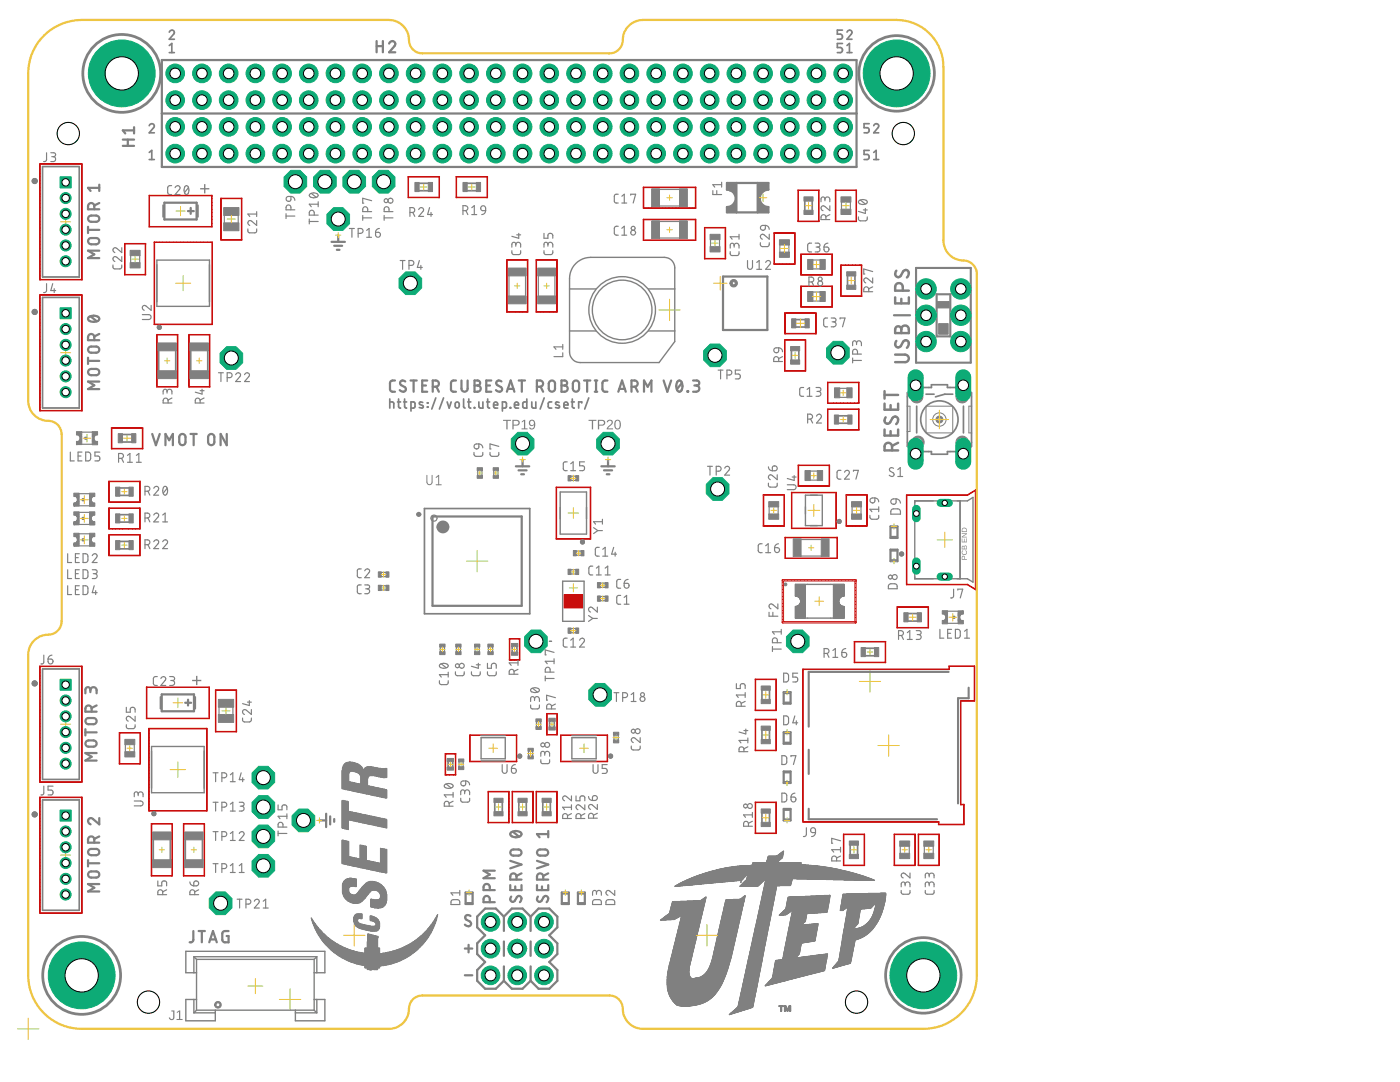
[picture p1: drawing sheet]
<svg xmlns="http://www.w3.org/2000/svg" width="279mm" height="216mm" viewBox="0 0 279 216" stroke-linecap="round" stroke-linejoin="round" font-family="sans-serif">
<path d="M171.5 136h4.2M173.6 133.8v4.3M55.8 199.4h4.2M57.9 197.3v4.3" fill="none" stroke="#afd134" stroke-width=".2"/>
<g fill="#c90d0c" stroke="#c90d0c" stroke-width=".2">
<path d="M112.6 118.6h3.7v2.7h-3.7z"/>
<path d="M101.6 127.4h.1v4.3z"/>
<path d="M101.6 127.4l2.2 .1z"/>
<path d="M103.7 127.4h.1l-.1 4.3z"/>
<path d="M101.6 131.7h2.2z"/>
<path d="M165.1 81.6l6.3 .1z"/>
<path d="M171.3 81.6h.1v4.2z"/>
<path d="M165.1 85.7l6.3 .1z"/>
<path d="M165.1 81.6h.1v4.2z"/>
<path d="M165.1 80.4l6.3 .1z"/>
<path d="M165.1 76.3h.1v4.2z"/>
<path d="M165.1 76.3h6.3z"/>
<path d="M171.3 76.3h.1v4.2z"/>
<path d="M111 97.2l.1 10.4z"/>
<path d="M111 97.2l6.9 .1h-6.9z"/>
<path d="M117.8 97.2h.1v10.4z"/>
<path d="M111 107.5l6.9 .1z"/>
<path d="M30.8 48.3h.1l-.1 16.5z"/>
<path d="M42.3 48.3h.1v16.5z"/>
<path d="M30.8 64.7h11.6z"/>
<path d="M30.8 48.3l11.6 .1z"/>
<path d="M31.3 66.8h.1l-.1 10.4z"/>
<path d="M31.3 66.8h4.2z"/>
<path d="M35.4 66.8h.1v10.4z"/>
<path d="M31.3 77.1l4.2 .1h-4.2z"/>
<path d="M37.7 66.8h.1l-.1 10.4z"/>
<path d="M37.7 66.8h4.2z"/>
<path d="M41.8 66.8h.1v10.4z"/>
<path d="M37.7 77.2h4.2z"/>
<path d="M29.7 45.2l12.6 .1z"/>
<path d="M29.7 39l12.6 .1z"/>
<path d="M42.2 39h.1v6.3z"/>
<path d="M29.7 39h.1v6.3z"/>
<path d="M48.2 39.5l.1 8.4z"/>
<path d="M44.1 39.5v8.4z"/>
<path d="M44.1 39.5l4.2 .1h-4.2z"/>
<path d="M44 47.8l4.3 .1z"/>
<path d="M29 48.6h.1v6.3z"/>
<path d="M24.8 54.8h4.3z"/>
<path d="M24.8 48.6h.2l-.1 6.3z"/>
<path d="M24.8 48.6l4.3 .1z"/>
<path d="M7.9 58.8l.1 23.2z"/>
<path d="M7.9 81.9l8.5 .1h-8.5z"/>
<path d="M16.3 58.8h.1v23.2z"/>
<path d="M7.9 58.8l8.5 .1h-8.5z"/>
<path d="M7.9 32.7h.1v23.2z"/>
<path d="M7.9 55.8h8.5z"/>
<path d="M16.3 32.7h.1v23.2z"/>
<path d="M7.9 32.7h8.5z"/>
<path d="M29.7 145.4h.1v16.4z"/>
<path d="M41.2 145.4h.1v16.4z"/>
<path d="M29.7 161.8h11.6z"/>
<path d="M29.7 145.4h11.6z"/>
<path d="M30.2 164.4h.1v10.4z"/>
<path d="M30.2 164.4h4.2z"/>
<path d="M34.3 164.4h.1v10.4z"/>
<path d="M30.2 174.7l4.2 .1z"/>
<path d="M36.6 164.4h.1v10.4z"/>
<path d="M36.6 164.4h4.2z"/>
<path d="M40.7 164.4h.1v10.4z"/>
<path d="M36.6 174.7l4.2 .1z"/>
<path d="M29.2 143.3l12.6 .1h-12.6z"/>
<path d="M29.2 137.1l12.6 .1z"/>
<path d="M41.7 137.1h.1v6.3z"/>
<path d="M29.2 137.1h.1v6.3z"/>
<path d="M47.1 137.7h.1v8.3z"/>
<path d="M43 137.7h.1v8.3z"/>
<path d="M43 137.7h4.2z"/>
<path d="M43 146h4.2z"/>
<path d="M27.9 146.2h.1v6.3z"/>
<path d="M23.8 152.4h4.2l-4.2 .1z"/>
<path d="M23.8 146.2h.1v6.3z"/>
<path d="M23.8 146.2l4.2 .1z"/>
<path d="M7.9 159.1h.1v23.1z"/>
<path d="M7.9 182.2h8.5z"/>
<path d="M16.3 159.1h.1v23.1z"/>
<path d="M7.9 159.1h8.5z"/>
<path d="M7.9 132.9h.1v23.2z"/>
<path d="M7.9 156l8.5 .1h-8.5z"/>
<path d="M16.3 132.9h.1v23.2z"/>
<path d="M7.9 132.9l8.5 .1z"/>
<path d="M180.9 98.8h.1v17.9z"/>
<path d="M194.6 97.8h.2l-.1 19.9z"/>
<path d="M193 116.6l1.7 1.1z"/>
<path d="M180.9 116.6l12.2 .1z"/>
<path d="M193 98.8l1.7-1.1-1.6 1.1z"/>
<path d="M180.9 98.8h12.2z"/>
<path d="M156.1 115.7h.3l-.1 8.6-.2-.1z"/>
<path d="M156.1 124.1l14.7-.1 .1 .2-14.7 .1z"/>
<path d="M170.6 115.7h.3l-.1 8.6-.2-.1z"/>
<path d="M156.1 115.7h14.7l.1 .1-14.7 .1z"/>
<path d="M160.2 133.5h.1v30.6z"/>
<path d="M160.2 133.5l29.3 .1z"/>
<path d="M189.4 132.9h.1v.7z"/>
<path d="M189.4 132.9l5.1 .1z"/>
<path d="M194.4 132.9h.1v7z"/>
<path d="M191.7 139.8l2.8 .1z"/>
<path d="M191.7 139.8h.1v20.8z"/>
<path d="M191.7 160.5l.7 .1z"/>
<path d="M192.3 160.5h.1v4.1z"/>
<path d="M187.3 164.5h5.1z"/>
<path d="M187.3 164h.1v.6z"/>
<path d="M160.2 164h27.2z"/>
<path d="M182.6 166.5h.1l-.1 6.2z"/>
<path d="M178.4 172.6l4.3 .1z"/>
<path d="M178.4 166.5h.1v6.2z"/>
<path d="M178.4 166.5h4.3z"/>
<path d="M187.4 166.5h.1v6.2z"/>
<path d="M183.2 172.6l4.3 .1z"/>
<path d="M183.2 166.5h.1v6.2z"/>
<path d="M183.2 166.5h4.3z"/>
<path d="M157.9 105.4l9 .1z"/>
<path d="M157.9 98.3h.2l-.1 7.2z"/>
<path d="M157.9 98.3h9z"/>
<path d="M166.8 98.3h.1v7.2z"/>
<path d="M168.8 98.7h.2l-.1 6.3z"/>
<path d="M168.8 98.7l4.3 .1z"/>
<path d="M173 98.7h.1v6.3z"/>
<path d="M168.8 104.9l4.3 .1z"/>
<path d="M152.3 98.7h.1v6.3z"/>
<path d="M152.3 98.7l4.2 .1z"/>
<path d="M156.4 98.7h.1v6.3z"/>
<path d="M152.3 104.9l4.2 .1z"/>
<path d="M159.3 92.8l6.3 .1z"/>
<path d="M165.5 92.8h.1l-.1 4.2z"/>
<path d="M159.3 96.9l6.3 .1z"/>
<path d="M159.3 92.8h.1v4.2z"/>
<path d="M150.7 143.5h.1v6.3z"/>
<path d="M150.7 143.5l4.2 .1z"/>
<path d="M154.8 143.5h.1v6.3z"/>
<path d="M150.7 149.7l4.2 .1z"/>
<path d="M150.7 135.5h.1v6.3z"/>
<path d="M150.7 135.5l4.2 .1z"/>
<path d="M154.8 135.5h.1v6.3z"/>
<path d="M150.7 141.7l4.2 .1z"/>
<path d="M170.5 132.1l6.3 .1z"/>
<path d="M170.5 128h.1v4.2z"/>
<path d="M170.5 128l6.3 .1z"/>
<path d="M176.7 128h.1l-.1 4.2z"/>
<path d="M172.4 166.5h.2l-.1 6.2z"/>
<path d="M168.3 172.6l4.3 .1z"/>
<path d="M168.3 166.5h.1v6.2z"/>
<path d="M168.3 166.5h4.3z"/>
<path d="M154.8 160.1h.1v6.2z"/>
<path d="M150.7 166.2l4.2 .1z"/>
<path d="M150.7 160.1h.1v6.2z"/>
<path d="M150.7 160.1h4.2z"/>
<path d="M156.7 111.4h10.4z"/>
<path d="M156.7 107.2l10.4 .1z"/>
<path d="M167 107.2l.1 4.2z"/>
<path d="M156.7 107.2h.1l-.1 4.2z"/>
<path d="M179 121.1l6.3 .1z"/>
<path d="M185.2 121.1h.1v4.2z"/>
<path d="M179 125.2l6.3 .1z"/>
<path d="M179 121.1h.1v4.2z"/>
<path d="M91 35.2l6.3 .1z"/>
<path d="M97.2 35.2h.1v4.3z"/>
<path d="M91 39.4h6.3z"/>
<path d="M91 35.2h.1v4.3z"/>
<path d="M81.4 39.4h6.3z"/>
<path d="M81.4 35.2h.1v4.3z"/>
<path d="M81.4 35.2l6.3 .1z"/>
<path d="M87.6 35.2h.1v4.3z"/>
<path d="M21.7 96l6.3 .1h-6.3z"/>
<path d="M27.9 96l.1 4.2z"/>
<path d="M21.7 100.1l6.3 .1h-6.3z"/>
<path d="M21.7 96l.1 4.2z"/>
<path d="M21.7 101.4h6.3z"/>
<path d="M27.9 101.4h.1v4.2z"/>
<path d="M21.7 105.5l6.3 .1z"/>
<path d="M21.7 101.4h.1v4.2z"/>
<path d="M21.7 106.7h6.3l-6.3 .1z"/>
<path d="M27.9 106.7l.1 4.2z"/>
<path d="M21.7 110.8l6.3 .1h-6.3z"/>
<path d="M21.7 106.7l.1 4.2z"/>
<path d="M97.4 157.9h.1v6.3z"/>
<path d="M97.4 157.9l4.2 .1z"/>
<path d="M101.5 157.9h.1v6.3z"/>
<path d="M97.4 164.1l4.2 .1z"/>
<path d="M102.2 157.9h.1v6.3z"/>
<path d="M102.2 157.9l4.2 .1z"/>
<path d="M106.3 157.9h.1v6.3z"/>
<path d="M102.2 164.1l4.2 .1z"/>
<path d="M107 157.9h.1v6.3z"/>
<path d="M107 157.9l4.2 .1z"/>
<path d="M111.1 157.9h.1v6.3z"/>
<path d="M107 164.1l4.2 .1z"/>
<path d="M128.4 41.5l10.5 .1z"/>
<path d="M128.4 37.4h10.5z"/>
<path d="M138.8 37.4h.1v4.2z"/>
<path d="M128.4 37.4h.1v4.2z"/>
<path d="M128.4 47.9l10.5 .1z"/>
<path d="M128.4 43.8h10.5z"/>
<path d="M138.8 43.8h.1v4.2z"/>
<path d="M128.4 43.8h.1v4.2z"/>
<path d="M154.5 46.5h.1l-.1 6.2z"/>
<path d="M154.5 46.5h4.2z"/>
<path d="M158.6 46.5h.1v6.2z"/>
<path d="M154.5 52.6l4.2 .1h-4.2z"/>
<path d="M144.7 45.4h.1v6.3z"/>
<path d="M140.6 51.6h4.2z"/>
<path d="M140.6 45.4h.1v6.3z"/>
<path d="M140.6 45.4l4.2 .1z"/>
<path d="M156.6 62.4l6.3 .1z"/>
<path d="M162.8 62.4h.1v4.2z"/>
<path d="M156.6 66.5l6.3 .1z"/>
<path d="M156.6 62.4h.1v4.2z"/>
<path d="M156.6 67.8h.1v6.3z"/>
<path d="M156.6 67.8l4.2 .1z"/>
<path d="M160.7 67.8h.1v6.3z"/>
<path d="M156.6 74h4.2z"/>
<path d="M101.1 51.8l.1 10.5z"/>
<path d="M105.3 51.8v10.5z"/>
<path d="M101.1 62.2l4.2 .1z"/>
<path d="M101.1 51.8l4.2 .1h-4.2z"/>
<path d="M107 51.8h.1v10.5z"/>
<path d="M111.1 51.8h.1v10.5z"/>
<path d="M107 62.2l4.2 .1z"/>
<path d="M107 51.8l4.2 .1z"/>
<path d="M171.9 52.9h.1v6.2z"/>
<path d="M167.8 59.1h4.2z"/>
<path d="M167.8 52.9h.1v6.2z"/>
<path d="M167.8 52.9h4.2z"/>
<path d="M159.8 50.7l6.3 .1z"/>
<path d="M166 50.7h.1v4.2z"/>
<path d="M159.8 54.8l6.3 .1z"/>
<path d="M159.8 50.7h.1v4.2z"/>
<path d="M159.8 57.1h6.3z"/>
<path d="M166 57.1h.1v4.2z"/>
<path d="M159.8 61.2l6.3 .1z"/>
<path d="M159.8 57.1h.1v4.2z"/>
<path d="M111.9 151.9l9.4 .1z"/>
<path d="M111.9 146.7h9.4z"/>
<path d="M121.2 146.7h.1l-.1 5.3z"/>
<path d="M111.9 146.7h.1v5.3z"/>
<path d="M109.1 142.4h.1v4.3z"/>
<path d="M109.1 142.4l2.1 .1z"/>
<path d="M111.1 142.4h.1v4.3z"/>
<path d="M109.1 146.6h2.1z"/>
<path d="M93.7 151.9l9.4 .1z"/>
<path d="M93.7 146.7h9.4z"/>
<path d="M103 146.7h.1v5.3z"/>
<path d="M93.7 146.7h.1v5.3z"/>
<path d="M90.9 150.4h.1v4.3z"/>
<path d="M88.8 154.6h2.2z"/>
<path d="M88.8 150.4h.1v4.3z"/>
<path d="M88.8 150.4l2.2 .1z"/>
<path d="M22.2 89.5l6.3 .1z"/>
<path d="M22.2 85.4h.1v4.2z"/>
<path d="M22.2 85.4h6.3z"/>
<path d="M28.4 85.4h.1v4.2z"/>
<path d="M163.4 37.9h.1l-.1 6.3z"/>
<path d="M159.2 44.1l4.3 .1z"/>
<path d="M159.2 37.9h.1v6.3z"/>
<path d="M159.2 37.9l4.3 .1z"/>
<path d="M170.8 37.9h.1v6.3z"/>
<path d="M166.7 44.1l4.2 .1z"/>
<path d="M166.7 37.9h.1v6.3z"/>
<path d="M166.7 37.9l4.2 .1z"/>
</g>
<g fill="none" stroke="#808080" stroke-width=".44">
<path d="M19.8 36.9v1.2M19.8 37.5h-2.2l.5 .6M17.6 45.3v1.2M17.6 45.9h2.2M17.7 43.3l.5-.3h1a.62 .62 0 0 1 .6 .6 .62 .62 0 0 1-.6 .7l-1.4-.2-.2-.5zM17.8 47.6l1.4-.1a.62 .62 0 0 1 .6 .6 .62 .62 0 0 1-.6 .6h-1a.64 .64 0 0 1-.6-.4 .64 .64 0 0 1 .2-.7zM18.8 41.8v-.7a.62 .62 0 0 0-.6-.6 .62 .62 0 0 0-.6 .6v.7h2.2M19.8 50h-2.2l1.2 .8-1.2 .7h2.2M19.8 40.5l-1 .5M17.6 71.4v1.2M17.6 72h2.2M17.7 73.9l.5-.3h1a.62 .62 0 0 1 .6 .6 .62 .62 0 0 1-.6 .7l-1.4-.2-.2-.4z"/>
<path d="M17.7 63.3a1.7 1.7 0 0 1 2.1 .1 .66 .66 0 0 1-.8 .8l-1.1-.1a.47 .47 0 0 1-.2-.8zM17.8 69.3l1.4-.1a.61 .61 0 0 1 .6 .6 .61 .61 0 0 1-.6 .6h-1a.63 .63 0 0 1-.6-.4 .63 .63 0 0 1 .2-.7zM18.1 63.1l1.2 1M18.8 67.9v-.6a.62 .62 0 0 0-.6-.7 .62 .62 0 0 0-.6 .7v.6h2.2M19.8 76.1h-2.2l1.2 .8-1.2 .7h2.2M19.8 66.6l-1 .5M78.8 75.9l-.7 .1-.3 .4 .1 1.6 .3 .1 .6 .1M80.9 76.1a.55 .55 0 0 0-.9-.1 .55 .55 0 0 0 .1 .9l.7 .3a.56 .56 0 0 1 0 .9 .56 .56 0 0 1-.8-.1l-.2-.1M81.9 75.9h1.3M82.5 75.9v2.3M84.3 76.9h.7M85.3 75.9h-1v2.3h1"/>
<path d="M86.4 77.2a1.13 1.13 0 0 0 1.1-.3l.1-.4-.1-.3-.3-.3h-.8v2.3M87.1 77.2l.5 1M91 75.9l-.7 .1-.3 .4 .1 1.6 .2 .1 .7 .1M92.1 75.9v1.6a.61 .61 0 0 0 .6 .7 .61 .61 0 0 0 .6-.7v-1.6M94.7 75.9h.6a.5 .5 0 0 1 .5 .5 .5 .5 0 0 1-.5 .5 .62 .62 0 0 1 .6 .6 .62 .62 0 0 1-.6 .7h-.6zM94.7 76.9h.6M97 76.9h.8M98 75.9h-1v2.3h1M100.1 76.1a.55 .55 0 0 0-.9-.1 .55 .55 0 0 0 .1 .9l.7 .3a.56 .56 0 0 1 0 .9 .56 .56 0 0 1-.8-.1l-.2-.1M101.2 78.2l.7-2.3 .8 2.3M101.3 77.6h1.2M103.5 75.9h1.3"/>
<path d="M104.1 75.9v2.3M107.1 77.2h.7a.62 .62 0 0 0 .6-.7 .62 .62 0 0 0-.6-.6h-.7v2.3M107.9 77.2l.5 1M109.6 76.2a.62 .62 0 0 1 .7-.3 .62 .62 0 0 1 .5 .6v1a.62 .62 0 0 1-.7 .7 .62 .62 0 0 1-.6-.7zM112.1 75.9h.6a.5 .5 0 0 1 .5 .5 .5 .5 0 0 1-.5 .5 .62 .62 0 0 1 .6 .6 .62 .62 0 0 1-.6 .7h-.6zM112.1 76.9h.6M114.4 76.2a.62 .62 0 0 1 .7-.3 .62 .62 0 0 1 .5 .6v1a.62 .62 0 0 1-.7 .7 .62 .62 0 0 1-.6-.7zM116.6 75.9h1.2M117.2 75.9v2.3M118.7 78.2h.5M118.7 75.9h.5M119 75.9v2.3"/>
<path d="M121.2 75.9l-.7 .1-.3 .4 .1 1.6 .3 .1 .6 .1M123.4 78.2l.7-2.3 .8 2.3M123.6 77.6h1.1M126 77.2a1.07 1.07 0 0 0 1.1-.3l.2-.4-.3-.4-1-.2v2.3M126.8 77.2l.5 1M128.5 78.2v-2.3l.8 1.3 .7-1.3v2.3M132.4 75.9l.8 2.3 .7-2.3M135.3 76.1l.1-.1a.93 .93 0 0 1 .8 1.3l-.1 .3a.54 .54 0 0 1-.5 .6 .54 .54 0 0 1-.6-.6v-.8zM136.1 76.4l-1 1.3M137.2 78l.1 .2zM138.3 75.9h.8a.5 .5 0 0 1 .5 .5 .5 .5 0 0 1-.5 .5h-.5M138.9 76.9a.62 .62 0 0 1 .7 .6 .62 .62 0 0 1-.7 .7h-.6"/>
<path d="M178.4 62.9h3.2M18 137.7a.62 .62 0 0 1 .7-.6 .62 .62 0 0 1 .6 .6v.6M18 138.1v-.5a.5 .5 0 0 0-.5-.5 .5 .5 0 0 0-.5 .5v.7M17 146.1h2.3M17 145.5v1.2M17.2 148l.5-.3h1a.62 .62 0 0 1 .6 .7 .62 .62 0 0 1-.6 .6l-1.4-.1-.3-.5zM17.3 143.4l1.4-.1a.61 .61 0 0 1 .6 .6 .61 .61 0 0 1-.6 .6h-1a.63 .63 0 0 1-.6-.4 .63 .63 0 0 1 .2-.7zM18.3 142v-.6a.62 .62 0 0 0-.6-.6 .62 .62 0 0 0-.7 .6v.6h2.3M19.3 150.3h-2.3l1.3 .7-1.3 .8h2.3M19.3 140.8l-1 .5M17.6 172.3h2.2M17.6 171.6v1.3"/>
<path d="M17.7 169.7l.3-.3h1.2a.62 .62 0 0 1 .6 .6 .62 .62 0 0 1-.6 .6l-1.4-.1-.2-.5zM17.8 174l1.4-.1a.61 .61 0 0 1 .6 .6 .61 .61 0 0 1-.6 .6h-1a.63 .63 0 0 1-.6-.4 .63 .63 0 0 1 .2-.7zM18.8 168.1v-.6a.62 .62 0 0 0-.6-.6 .62 .62 0 0 0-.6 .6v.6h2.2M19.8 163.2v1.3l-1.2-1.1a.62 .62 0 0 0-1 .2 .62 .62 0 0 0 .5 .9M19.8 176.4h-2.2l1.2 .7-1.2 .8h2.2M19.8 166.9l-1 .5M38.6 185.8v1.9l-.4 .3h-.4M39.6 185.8h1.3M40.3 185.8v2.2M41.8 188l.7-2.2 .8 2.2M42 187.5h1.1M45.6 185.8h-.9l-.3 .3v1.6l.3 .3h.9v-1.2h-.4"/>
</g>
<g fill="none" stroke="#808080" stroke-width=".49">
<path d="M178.6 59.3v1.2h2.8v-1.2M178.9 54a.68 .68 0 0 0-.1 1 .68 .68 0 0 0 1 0l.4-.8a.66 .66 0 0 1 1-.2 .66 .66 0 0 1 .1 1l-.3 .4M179.9 59.6v.9M180.2 58v-.8a.76 .76 0 0 0-.8-.7 .76 .76 0 0 0-.8 .7v.8h2.8M176.5 78v1.5M176.5 78.8h2.7M178.6 70.8h2a.75 .75 0 0 1 .8 .7 .75 .75 0 0 1-.8 .8h-2M178.9 68a.68 .68 0 0 0-.1 1.1 .68 .68 0 0 0 1-.1l.4-.8a.65 .65 0 0 1 1-.2 .65 .65 0 0 1 .1 1l-.3 .4M178.9 65.2l.4-.1 .3 .1 .3 .5a.75 .75 0 0 1 .7-.7 .75 .75 0 0 1 .8 .7v.8h-2.8v-.8zM179.9 65.7v.8M176.5 80.5v1.2h2.7v-1.2M176.5 85.7v1.2h2.7v-1.2"/>
<path d="M176.7 83.3a.68 .68 0 0 0-.1 1 .68 .68 0 0 0 1.1-.1l.4-.8a.66 .66 0 0 1 1-.1 .66 .66 0 0 1 .1 .9l-.3 .4M177.7 80.8v.9M177.7 86v.9M178 89.9v-.8a.75 .75 0 0 0-.7-.8 .75 .75 0 0 0-.8 .8v.8h2.7M179.2 88.3l-1.2 .7"/>
</g>
<g fill="none" stroke="#808080" stroke-width=".34">
<path d="M77.8 79.6v1.8M79.5 79.6l.1 1.6 .3 .2M80.8 79.6v1.6l.4 .2M87 79.4l-.8 2.2M88.5 79.4l-.8 2.2M92.5 79.6v1.5l.3 .3M93.6 79.6v1.6l.4 .2M97.3 79.6v1.6l.4 .2M105.1 79.6v1.8h-.6l-.1-.2v-.8l.2-.2h.5M108.6 79.4l-.8 2.2M114.2 79.6v1.6l.4 .2M117.5 79.4l-.8 2.2"/>
<path d="M77.8 80.2h.5l.2 .2 .1 1M79.3 80.2h.6M80.6 80.2h.6M82 81.4h.5l.3-.2v-.7l-.1-.3h-.7v1.8M84.4 80.3l-.5-.1-.2 .1v.2l.7 .5v.3l-.2 .1-.5-.1M85.3 80.4l.1 .1zM85.3 81.2l.1 .1zM89.2 80.2l.4 1.2 .4-1.2M91 80.3l.2-.1 .3 .1 .2 .7a.4 .4 0 0 1-.5 .4 .4 .4 0 0 1-.4-.4zM93.3 80.2h.7M94.7 81.3v.1zM95.6 80.2v1l.3 .2h.5v-1.2"/>
<path d="M97.1 80.2h.6M98.5 80.8h.8a.42 .42 0 0 0-.3-.6 .42 .42 0 0 0-.5 .4l.1 .7 .7 .1M100.3 81.4h.5l.2-.2 .1-.7-.2-.3h-.6v1.8M101.8 81.3l.1 .1zM102.7 80.8h.8a.42 .42 0 0 0-.3-.6 .42 .42 0 0 0-.5 .4l.1 .7 .7 .1M106.1 80.2l.1 1 .2 .2h.5v-1.2M110.1 80.2h-.5l-.2 .3 .1 .8 .6 .1M111.6 80.3l-.5-.1-.2 .1v.2l.7 .5v.3l-.2 .1-.5-.1M112.5 80.8h.8a.42 .42 0 0 0-.2-.6 .42 .42 0 0 0-.6 .4l.1 .7 .7 .1M114 80.2h.6M116.1 80.4v-.2h-.6v1.2"/>
</g>
<g fill="#808080">
<path d="M39.1 134.9h.3v.8h.8v.2h-.8v.8h-.3v-.8h-.8v-.2h.8z"/>
<path d="M40.7 36.7h.3v.8h.8v.3h-.8v.8h-.3v-.8h-.8v-.3h.8z"/>
</g>
<path d="M30.4 86.6l.7 2.2 .8-2.2M33 88.8v-2.2l.8 1.2 .7-1.2v2.2M35.9 86.8a.62 .62 0 0 1 .7-.2 .62 .62 0 0 1 .4 .6v1a.62 .62 0 0 1-.6 .6 .62 .62 0 0 1-.6-.6zM38 86.6h1.3M38.7 86.6v2.2M41.7 86.8a.62 .62 0 0 1 .6-.2 .62 .62 0 0 1 .5 .6v1a.62 .62 0 0 1-.6 .6 .62 .62 0 0 1-.7-.6zM45.3 86.6v2.2l-1.3-2.2v2.2M86.3 103.1h17.8v17.8h-17.8z" fill="none" stroke="#808080" stroke-width=".44"/>
<circle cx="88.4" cy="105.1" r=".64" fill="none" stroke="#808080" stroke-width="1.3"/>
<circle cx="83.6" cy="102.6" r=".24" fill="none" stroke="#808080" stroke-width=".55"/>
<g fill="none" stroke="#808080" stroke-width=".34">
<path d="M181.1 79.2v9M185.4 77.3h.5v-.5h3.2v.5h.5M193.9 79.2v9M185.4 90.1h.5v.5h3.2v-.5h.5"/>
<circle cx="187.5" cy="83.7" r="3.7"/>
</g>
<path d="M181.1 81h.5v5.1h-.5M193.9 81h-.5v5.4h.5" fill="none" stroke="#808080" stroke-width=".2"/>
<g fill="#808080" stroke="#808080" stroke-width=".2">
<path d="M187 83.2a.69 .69 0 0 1 1.1 .1 .69 .69 0 0 1-.4 1.1 .69 .69 0 0 1-.9-.7h.3a.38 .38 0 0 1 .6-.3 .38 .38 0 0 1 0 .6 .38 .38 0 0 1-.6-.1v-.2h-.3z" fill-rule="evenodd"/>
<path d="M43 200a.67 .67 0 0 1 1.1 .2 .67 .67 0 0 1-.5 1 .67 .67 0 0 1-.8-.7h.3a.4 .4 0 0 1 .6-.4 .4 .4 0 0 1 .1 .7 .4 .4 0 0 1-.7-.2v-.1h-.3z" fill-rule="evenodd"/>
<circle cx="116.2" cy="108.1" r=".42"/>
</g>
<g fill="none" stroke="#808080" stroke-width=".28">
<path d="M111.8 101.2v2.3M112.3 116h4.3v8h-4.3zM117.1 101.2v2.3M38.7 190.9v3.2M38.7 199.4v2.7M38.7 190.9h24.5M38.7 190.9l.5 .5M39.2 194.1h-2.1v-4.3h27.7v4.3h-2.1M39.2 199.4h-2.1v4.3h5.9v-2.1M39.2 191.4v10.2M39.2 191.4h23.5M62.7 199.4h2.1v4.3h-5.9v-2.1"/>
<path d="M62.7 191.4v10.2M63.2 190.9v3.2M63.2 199.4v2.7M63.2 190.9l-.5 .5M38.7 202.1h4.3M39.2 201.6l-.5 .5M39.2 201.6h23.5M58.9 202.1h4.3M62.7 201.6l.5 .5"/>
</g>
<path d="M34.2 201.6h.6v1.4a.57 .57 0 0 1-.5 .6 .57 .57 0 0 1-.6-.5l.2-.1a.32 .32 0 0 0 .4 .3 .32 .32 0 0 0 .3-.3v-1.2h-.4zM35.3 201.9l.7-.3v1.7h.4v.2h-1.2v-.2h.5v-1.4l-.4 .3z" fill="#808080"/>
<g fill="none" stroke="#808080" stroke-width=".55">
<circle cx="24.3" cy="14.6" r="7.8"/>
<circle cx="178.9" cy="14.6" r="7.5"/>
<circle cx="16.3" cy="194.6" r="7.8"/>
<circle cx="184.3" cy="194.6" r="7.5"/>
</g>
<g fill="none" stroke="#808080" stroke-width=".44">
<path d="M32.3 12h138.6v21.3h-138.6zM75.2 8.2v2.2M75.2 9.2h1.2M76.4 8.2v2.2M77.7 8.7a.61 .61 0 0 1 .8-.5 .61 .61 0 0 1 .2 1l-1 1.2h1.2M24.5 29.1h2.3M24.5 27.9h2.3M25.5 27.9v1.2M26.8 26h-2.3l.5 .6M26.8 25.4v1.2M32.3 22.6h138.6M145.1 36.5h8.3v1.3a1.74 1.74 0 0 0-1.8 1.8 1.74 1.74 0 0 0 1.8 1.7v1.1h-8.3v-1.1a1.74 1.74 0 0 0 1.7-1.7 1.74 1.74 0 0 0-1.7-1.8z"/>
<path d="M147 36.5v5.9M151.2 36.5v5.9M66.2 48.3h2.6M66.7 49h1.6M67.2 49.8h.6M67.5 46.9v1.4M144.3 55.2h8.8v10.6h-8.8zM103 93h2.6M103.5 93.9h1.6M104 94.6h.6M104.3 91.7v1.3M120 93h2.7"/>
<path d="M120.5 93.9h1.7M121.1 94.6h.5M121.3 91.7v1.3M177.7 109.7h1.4v2.3h-1.4zM177.7 105.1h1.4v2.2h-1.4zM156.4 138.1h1.4v2.3h-1.4zM156.4 146.1h1.4v2.3h-1.4zM156.4 153.9h1.4v2.3h-1.4zM63.8 163.7h1.3M65.1 162.4v2.6M65.9 162.9v1.6M66.7 163.4v.6"/>
<path d="M92.9 178.1h1.4v2.3h-1.4zM97.7 177.6v-.6a.62 .62 0 0 0-.6-.6 .62 .62 0 0 0-.6 .6v.6h2.2M98.7 173.7h-2.2l1.2 .8-1.2 .7h2.2M101.8 176.6v1h2.3v-1M101.8 171.8l2.3 .7-2.3 .8M102 166.1a1.7 1.7 0 0 1 2 .1 .93 .93 0 0 1-1.3 .8l-.5-.1a.47 .47 0 0 1-.2-.8zM102 178.9a.55 .55 0 0 0-.1 .8 .55 .55 0 0 0 .9 0l.3-.7a.56 .56 0 0 1 .9 0 .56 .56 0 0 1-.1 .8l-.1 .2M102.1 169.6l1.4-.1a.61 .61 0 0 1 .6 .6 .61 .61 0 0 1-.6 .6h-1a.63 .63 0 0 1-.6-.4 .63 .63 0 0 1 .2-.7zM102.3 165.9l1.3 1M102.8 176.9v.7M103.1 175.5a1.13 1.13 0 0 0-.3-1.1l-.3-.1-.4 .1a1.13 1.13 0 0 0-.3 1.1h2.3M104.1 174.3l-1 .5"/>
<path d="M107.2 176.6v1h2.2v-1M107.2 171.8l2.2 .7-2.2 .8M107.4 178.9a.55 .55 0 0 0-.1 .8 .55 .55 0 0 0 .8 0l.4-.7a.56 .56 0 0 1 .8 0 .56 .56 0 0 1 0 .8l-.2 .2M107.4 169.6l1.4-.1a.61 .61 0 0 1 .6 .6 .61 .61 0 0 1-.6 .6h-1a.63 .63 0 0 1-.6-.4 .63 .63 0 0 1 .2-.7zM108.2 176.9v.7M108.4 175.5a1.13 1.13 0 0 0-.2-1.1l-.4-.1-.4 .1a1.13 1.13 0 0 0-.2 1.1h2.2M109.4 165.8v1.3M109.4 174.3l-1 .5M109.4 166.4h-2.2l.5 .7M112.1 178.1h1.4v2.3h-1.4zM115.3 178.1h1.4v2.3h-1.4zM156.4 161.4h1.4v2.3h-1.4z"/>
<path d="M92.8 189.3h1.5M92.8 194.6h1.5M93.5 188.5v1.5M93.9 182.8a.56 .56 0 0 0-.9-.1 .56 .56 0 0 0 .1 .8l.7 .4a.57 .57 0 0 1 0 .8 .57 .57 0 0 1-.8 0l-.2-.2M97.7 180v-.6a.62 .62 0 0 0-.6-.6 .62 .62 0 0 0-.6 .6v.6h2.2M100.6 182.9l-1.6-1.6h-2.2l-1.6 1.6v2.1l1.6 1.6-1.6 1.6v2.2l1.6 1.6-1.6 1.6v2.1l1.6 1.6h2.2l1.6-1.6M100.6 195.7l1.6 1.6h2.1l1.6-1.6M100.6 182.9l1.6-1.6h2.1l1.6 1.6M100.6 182.9v2.9M100.6 187.9v2.8M100.6 192.8v2.9M105.9 182.9l1.6-1.6h2.1l1.6 1.6v2.1l-1.6 1.6 1.6 1.6v2.2l-1.6 1.6 1.6 1.6v2.1l-1.6 1.6h-2.1l-1.6-1.6"/>
<path d="M105.9 182.9v2.9M105.9 187.9v2.8M105.9 192.8v2.9"/>
</g>
<g fill="none" stroke="#808080" stroke-width=".34">
<path d="M33.8 6.4a.5 .5 0 0 1 .7-.4 .5 .5 0 0 1 .1 .8l-.8 1h1M33.8 10.5h1M33.8 9.1l.5-.4v1.8M168.1 6h-1v.8h.6a.52 .52 0 0 1 .4 .5 .52 .52 0 0 1-.4 .5h-.6M168.1 8.7h-1v.8h.6a.52 .52 0 0 1 .4 .5 .52 .52 0 0 1-.4 .5h-.6M169 6.4a.49 .49 0 0 1 .7-.4 .49 .49 0 0 1 .2 .8l-.9 1h1M169 10.5h1M169 9.1l.5-.4v1.8M29.8 25.1a.5 .5 0 0 1 .7-.4 .5 .5 0 0 1 .1 .8l-.8 1h1M29.8 30.4l.5-.4v1.8M29.8 31.8h1M173.5 24.7h-1.1v.8h.6a.51 .51 0 0 1 .5 .5 .51 .51 0 0 1-.5 .5h-.6"/>
<path d="M173.5 30h-1.1v.8h.6a.51 .51 0 0 1 .5 .5 .51 .51 0 0 1-.5 .5h-.6M174.4 25.1a.49 .49 0 0 1 .7-.4 .49 .49 0 0 1 .1 .8l-.8 1h1M174.4 31.8h1M174.4 30.4l.5-.4v1.8M184.8 78.7h1.6M185.4 77.3h-3.3l-1 1.1v.8M189.6 77.3h3.2l1.1 1.1v.8M190.1 78.7h-1.5l-1.9 .5M181.1 88.2v.8l1 1.1h3.3M182.9 81v5.4M192.3 81v5.4M193.9 88.2v.8l-1.1 1.1h-3.2"/>
<path d="M84.7 101.5h21v21h-21zM102.2 129.1v1M103.2 129.1v1"/>
</g>
<g fill="#808080" stroke="#808080" stroke-width=".2">
<path d="M145.9 56a.75 .75 0 0 1 1.2 .1 .75 .75 0 0 1-.5 1.1 .75 .75 0 0 1-.9-.7h.4a.32 .32 0 0 1 .4-.3 .32 .32 0 0 1 .1 .6 .32 .32 0 0 1-.5-.2v-.1h-.4z" fill-rule="evenodd"/>
<path d="M182.1 78.3a1.23 1.23 0 0 1 1.9 .3 1.23 1.23 0 0 1-.8 1.8 1.23 1.23 0 0 1-1.5-1.2h.3a.91 .91 0 0 1 1.3-.9 .91 .91 0 0 1 .3 1.5 .91 .91 0 0 1-1.5-.4l-.1-.2h-.3z" fill-rule="evenodd"/>
<path d="M182.4 87.4a1.23 1.23 0 0 1 1.9 .2 1.23 1.23 0 0 1-.8 1.8 1.23 1.23 0 0 1-1.5-1.2h.3a.9 .9 0 0 1 1.3-.8 .9 .9 0 0 1 .2 1.5 .9 .9 0 0 1-1.4-.4l-.1-.3h-.3z" fill-rule="evenodd"/>
<path d="M191.2 87.4a1.23 1.23 0 0 1 1.9 .2 1.23 1.23 0 0 1-.8 1.8 1.23 1.23 0 0 1-1.5-1.2h.3a.91 .91 0 0 1 1.3-.7 .91 .91 0 0 1 .2 1.5 .91 .91 0 0 1-1.5-.5v-.3h-.3z" fill-rule="evenodd"/>
<path d="M191.2 78.3a1.23 1.23 0 0 1 1.9 .3 1.23 1.23 0 0 1-.8 1.8 1.23 1.23 0 0 1-1.5-1.2h.3a.91 .91 0 0 1 1.3-.8 .91 .91 0 0 1 .2 1.5 .91 .91 0 0 1-1.5-.5v-.2h-.3z" fill-rule="evenodd"/>
<circle cx="31.8" cy="65.3" r=".42"/>
<circle cx="6.9" cy="62.2" r=".53"/>
<circle cx="6.9" cy="36.1" r=".52"/>
<circle cx="30.7" cy="162.4" r=".42"/>
<circle cx="6.9" cy="162.5" r=".52"/>
<circle cx="6.9" cy="136.4" r=".53"/>
<circle cx="179.9" cy="110.5" r=".42"/>
<circle cx="156.8" cy="116.6" r=".28"/>
<circle cx="167.5" cy="104.1" r=".42"/>
<circle cx="121.9" cy="150.9" r=".42"/>
<circle cx="103.7" cy="150.9" r=".42"/>
</g>
<g fill="none" stroke="#808080" stroke-width=".28">
<path d="M8.5 33.2h7.3v22.1h-7.3zM8.5 59.4h7.3v22h-7.3zM31.3 52.8v7.4M41.8 52.8v7.4M113.7 57.7h5.2M114.9 52.6l1.4-.9 1.6-.3h14.7a2.08 2.08 0 0 1 2.1 2v14.8l-3.2 4.1h-15.7a2.11 2.11 0 0 1-2.1-2v-14.8l.3-1.6zM129.4 57.7h5.3M113.7 66h5.2M129.4 66h5.3M161.7 98.8h1.4M186.2 99.9h-3.6v.4M191 99.9h.6v15.6h-.6"/>
<path d="M160.7 101.1v1.5M161.2 116.6h4.6M161.7 104.9h1.4M177.8 111.7h1.1M177.8 109.9h1.1M177.9 105.3h1.1M177.9 107.1h1.1M182.6 115.1v.4h3.6M8.5 133.5h7.3v22h-7.3zM156.5 138.4h1.2M161.2 123.3h4.6M8.5 159.6h7.3v22.1h-7.3z"/>
<path d="M30.2 149.9v7.4M40.7 149.9v7.4M96 151.8h4.8M96 146.8h4.8M114.1 151.8h4.9M114.1 146.8h4.9M156.5 156h1.1M156.5 154.2h1.1M156.5 146.4h1.2M156.6 148.1h1.1M156.6 140.1h1.1M93.1 178.4h1.1"/>
<path d="M112.3 178.4h1.1M115.5 178.4h1.1M156.5 163.4h1.1M156.5 161.7h1.1M93.1 180.1h1.1M112.3 180.1h1.1M115.5 180.1h1.1"/>
<circle cx="124.2" cy="61.8" r="6.6"/>
<circle cx="124.2" cy="61.8" r="5.9"/>
</g>
<path d="M182.8 53.5h10.9v18.9h-10.9zM186.9 58.7h2.8v8.4h-2.8zM189.3 134.1h-27.9v10.9M193.3 137.2v2.1h-2.1v21M161.4 149.6v4.8M161.4 161.4v2.1h25.6" fill="none" stroke="#808080" stroke-width=".42"/>
<g fill="#808080" stroke="#808080" stroke-width=".2">
<path d="M190.1 123h.5v.4h-.5z"/>
<path d="M16.4 99.5h.4v.4h-.4z"/>
<path d="M16.4 103.2h.4v.5h-.4z"/>
<path d="M16.4 107.5h.4v.4h-.4z"/>
<path d="M87.3 182.5l.1 .1z"/>
<path d="M87.2 182.7l.1 .2z"/>
<path d="M87.1 182.8l.1 .4z"/>
<path d="M87.1 182.9v.7z"/>
<path d="M87 183.1l.1 .7z"/>
<path d="M86.9 183.2l.1 .8z"/>
<path d="M86.8 183.3l.1 1z"/>
<path d="M86.7 183.5l.1 .9z"/>
<path d="M86.7 183.6v1.1z"/>
<path d="M86.6 183.7l.1 1.1z"/>
<path d="M86.5 183.9l.1 1.2z"/>
<path d="M86.4 184l.1 1.2z"/>
<path d="M86.3 184.1l.1 1.3z"/>
<path d="M86.3 184.2v1.3z"/>
<path d="M86.2 184.4l.1 1.3z"/>
<path d="M86.1 184.4l.1 1.5z"/>
<path d="M86 184.5l.1 1.5z"/>
<path d="M85.9 184.7l.1 1.5z"/>
<path d="M85.9 184.7v1.6z"/>
<path d="M85.8 184.8l.1 1.6z"/>
<path d="M85.7 185l.1 1.6z"/>
<path d="M85.6 185.1l.1 1.6z"/>
<path d="M85.5 185.1l.1 1.7z"/>
<path d="M85.4 185.2l.1 1.8z"/>
<path d="M85.4 185.3v1.8z"/>
<path d="M85.3 185.5l.1 1.7z"/>
<path d="M85.2 185.5l.1 1.8z"/>
<path d="M85.1 185.6l.1 1.8z"/>
<path d="M85 185.7l.1 1.8z"/>
<path d="M85 185.8v1.8z"/>
<path d="M84.9 185.9l.1 1.8z"/>
<path d="M84.8 185.9l.1 2z"/>
<path d="M84.7 186l.1 1.9z"/>
<path d="M84.6 186.1l.1 1.9z"/>
<path d="M84.6 186.2v1.9z"/>
<path d="M84.5 186.3l.1 2z"/>
<path d="M84.4 186.4l.1 1.9z"/>
<path d="M84.3 186.4l.1 2z"/>
<path d="M84.2 186.5l.1 2z"/>
<path d="M84.2 186.6v2z"/>
<path d="M84.1 186.7l.1 2z"/>
<path d="M84 186.8l.1 1.9z"/>
<path d="M83.9 186.8l.1 2z"/>
<path d="M83.8 186.8l.1 2.1z"/>
<path d="M83.8 186.9l.1 2.1z"/>
<path d="M83.7 187l.1 2.1z"/>
<path d="M83.6 187.1l.1 2z"/>
<path d="M83.5 187.2l.1 2z"/>
<path d="M83.4 187.2l.1 2.1z"/>
<path d="M83.4 187.2l.1 2.2z"/>
<path d="M83.3 187.3l.1 2.2z"/>
<path d="M83.2 187.4l.1 2.1z"/>
<path d="M83.1 187.5l.1 2.1z"/>
<path d="M83.1 187.5v2.2z"/>
<path d="M83 187.6l.1 2.1z"/>
<path d="M82.9 187.6l.1 2.2z"/>
<path d="M82.8 187.7l.1 2.2z"/>
<path d="M82.7 187.7l.1 2.2z"/>
<path d="M82.7 187.8v2.2z"/>
<path d="M82.6 187.9l.1 2.1z"/>
<path d="M82.5 187.9l.1 2.2z"/>
<path d="M82.4 187.9l.1 2.3z"/>
<path d="M82.3 188l.1 2.3z"/>
<path d="M82.3 188v2.3z"/>
<path d="M82.2 188.1l.1 2.3z"/>
<path d="M82.1 188.2l.1 2.2z"/>
<path d="M82 188.2l.1 2.3z"/>
<path d="M81.9 188.3l.1 2.2z"/>
<path d="M81.9 188.3v2.3z"/>
<path d="M81.8 188.3l.1 2.4z"/>
<path d="M81.7 188.4l.1 2.3z"/>
<path d="M81.6 188.4l.1 2.4z"/>
<path d="M81.5 188.5l.1 2.3z"/>
<path d="M81.4 188.5l.1 2.3z"/>
<path d="M81.4 188.6v2.3z"/>
<path d="M81.3 188.6l.1 2.3z"/>
<path d="M81.2 188.7l.1 2.3z"/>
<path d="M81.1 188.7l.1 2.4z"/>
<path d="M81 188.7l.1 2.4z"/>
<path d="M81 188.7v2.5z"/>
<path d="M80.9 188.8l.1 2.4z"/>
<path d="M80.8 188.8l.1 2.4z"/>
<path d="M80.7 188.9l.1 2.3z"/>
<path d="M80.6 188.9l.1 2.4z"/>
<path d="M80.6 189v2.3z"/>
<path d="M80.5 189l.1 2.4z"/>
<path d="M80.4 189.1l.1 2.3z"/>
<path d="M80.3 189.1l.1 2.4z"/>
<path d="M80.2 189.1l.1 2.4z"/>
<path d="M80.2 189.1v2.5z"/>
<path d="M80.1 189.2l.1 2.4z"/>
<path d="M80 189.2l.1 2.4z"/>
<path d="M79.9 189.2l.1 2.4z"/>
<path d="M79.8 189.3l.1 2.4z"/>
<path d="M79.7 189.4l.1 2.4z"/>
<path d="M79.6 189.4l.1 2.4z"/>
<path d="M79.5 189.4l.1 2.4z"/>
<path d="M79.4 189.5l.1 2.4z"/>
<path d="M79.3 189.5l.1 2.5z"/>
<path d="M79.2 189.5l.1 2.5z"/>
<path d="M79.1 189.5l.1 2.5z"/>
<path d="M79.1 189.5v2.5z"/>
<path d="M79 189.6l.1 2.4z"/>
<path d="M78.9 189.6l.1 2.4z"/>
<path d="M78.8 189.6l.1 2.5z"/>
<path d="M78.7 189.7l.1 2.4z"/>
<path d="M78.7 189.7v2.4z"/>
<path d="M78.6 189.7l.1 2.5z"/>
<path d="M78.5 189.8l.1 2.4z"/>
<path d="M78.4 189.8l.1 2.4z"/>
<path d="M78.3 189.8l.1 2.5z"/>
<path d="M78.3 189.8v2.5z"/>
<path d="M78.2 189.9l.1 2.4z"/>
<path d="M78.1 189.9l.1 2.5z"/>
<path d="M78 189.9l.1 2.5z"/>
<path d="M77.9 189.9l.1 2.5z"/>
<path d="M77.9 189.9v2.5z"/>
<path d="M77.8 189.9l.1 2.5z"/>
<path d="M77.7 189.9l.1 2.5z"/>
<path d="M77.6 189.9l.1 2.5z"/>
<path d="M77.5 190l.1 2.4z"/>
<path d="M77.4 190l.1 2.5z"/>
<path d="M77.4 190v2.5z"/>
<path d="M77.3 190l.1 2.5z"/>
<path d="M77.2 190.1l.1 2.4z"/>
<path d="M77.1 190.1l.1 2.4z"/>
<path d="M77.1 178.4l.1 1.3z"/>
<path d="M77.1 169.5l.1 4.7z"/>
<path d="M77.1 163.6l.1 1.6z"/>
<path d="M77.1 157.6l.1 1.6z"/>
<path d="M77.1 153.3l.1 1.9z"/>
<path d="M77 190.1l.1 2.5z"/>
<path d="M77 178.1l.1 2z"/>
<path d="M77 169.5l.1 4.7z"/>
<path d="M77 163.5l.1 1.7z"/>
<path d="M77 157.5l.1 1.7z"/>
<path d="M77 153.3l.1 1.9z"/>
<path d="M77 190.1v2.5z"/>
<path d="M77 177.8v2.5z"/>
<path d="M77 169.5v4.7z"/>
<path d="M77 163.5v1.7z"/>
<path d="M77 157.5v1.7z"/>
<path d="M77 153.3v1.9z"/>
<path d="M76.9 190.1l.1 2.5z"/>
<path d="M76.9 177.6l.1 2.8z"/>
<path d="M76.9 169.5l.1 4.7z"/>
<path d="M76.9 163.5l.1 1.7z"/>
<path d="M76.9 157.5l.1 1.7z"/>
<path d="M76.9 153.3l.1 1.9z"/>
<path d="M76.8 190.2l.1 2.4z"/>
<path d="M76.8 177.5l.1 3.1z"/>
<path d="M76.8 169.5l.1 4.7z"/>
<path d="M76.8 163.5l.1 1.7z"/>
<path d="M76.8 157.5l.1 1.7z"/>
<path d="M76.8 153.4l.1 1.8z"/>
<path d="M76.7 190.2l.1 2.4z"/>
<path d="M76.7 177.3l.1 3.4z"/>
<path d="M76.7 169.4l.1 4.7z"/>
<path d="M76.7 163.4l.1 1.7z"/>
<path d="M76.7 157.5l.1 1.7z"/>
<path d="M76.7 153.4l.1 1.8z"/>
<path d="M76.6 190.2l.1 2.4z"/>
<path d="M76.6 177.2l.1 3.5z"/>
<path d="M76.6 169.4l.1 4.7z"/>
<path d="M76.6 163.4l.1 1.7z"/>
<path d="M76.6 157.5l.1 1.7z"/>
<path d="M76.6 153.4l.1 1.8z"/>
<path d="M76.6 190.2v2.5z"/>
<path d="M76.6 177.1v3.7z"/>
<path d="M76.6 169.4v4.7z"/>
<path d="M76.6 163.4v1.7z"/>
<path d="M76.6 157.5v1.7z"/>
<path d="M76.6 153.4v1.8z"/>
<path d="M76.5 190.2l.1 2.5z"/>
<path d="M76.5 177l.1 3.9z"/>
<path d="M76.5 169.4l.1 4.7z"/>
<path d="M76.5 163.4l.1 1.7z"/>
<path d="M76.5 157.5l.1 1.7z"/>
<path d="M76.5 153.4l.1 1.8z"/>
<path d="M76.4 190.2l.1 2.5z"/>
<path d="M76.4 176.9l.1 4.1z"/>
<path d="M76.4 169.4l.1 4.6z"/>
<path d="M76.4 163.4l.1 1.7z"/>
<path d="M76.4 157.5l.1 1.7z"/>
<path d="M76.4 153.4l.1 1.8z"/>
<path d="M76.3 190.2l.1 2.5z"/>
<path d="M76.3 176.8l.1 4.2z"/>
<path d="M76.3 169.3l.1 4.7z"/>
<path d="M76.3 163.3l.1 1.7z"/>
<path d="M76.3 157.4l.1 1.7z"/>
<path d="M76.3 153.4l.1 1.7z"/>
<path d="M76.2 190.3l.1 2.4z"/>
<path d="M76.2 176.8l.1 4.3z"/>
<path d="M76.2 169.3l.1 4.7z"/>
<path d="M76.2 163.3l.1 1.7z"/>
<path d="M76.2 157.4l.1 1.7z"/>
<path d="M76.2 153.4l.1 1.7z"/>
<path d="M76.2 176.7l.1 4.4z"/>
<path d="M76.1 190.3l.1 2.4z"/>
<path d="M76.1 176.6l.1 4.5z"/>
<path d="M76.1 169.3l.1 4.7z"/>
<path d="M76.1 163.3l.1 1.7z"/>
<path d="M76.1 157.4l.1 1.7z"/>
<path d="M76.1 153.4l.1 1.7z"/>
<path d="M76 190.3l.1 2.5z"/>
<path d="M76 176.5l.1 4.7z"/>
<path d="M76 169.3l.1 4.7z"/>
<path d="M76 163.3l.1 1.7z"/>
<path d="M76 157.4l.1 1.6z"/>
<path d="M76 153.4l.1 1.7z"/>
<path d="M75.9 190.3l.1 2.5z"/>
<path d="M75.9 176.4l.1 4.7z"/>
<path d="M75.9 169.2l.1 4.7z"/>
<path d="M75.9 163.2l.1 1.7z"/>
<path d="M75.9 157.3l.1 1.7z"/>
<path d="M75.9 153.3l.1 1.8z"/>
<path d="M75.8 190.3l.1 2.5z"/>
<path d="M75.8 179.2l.1 1.9z"/>
<path d="M75.8 176.4l.1 2z"/>
<path d="M75.8 172.2l.1 1.8z"/>
<path d="M75.8 163.2l.1 1.7z"/>
<path d="M75.8 157.3l.1 1.7z"/>
<path d="M75.8 153.3l.1 1.7z"/>
<path d="M75.8 179.3l.1 1.8z"/>
<path d="M75.8 176.4l.1 1.9z"/>
<path d="M75.8 172.3l.1 1.7z"/>
<path d="M75.7 189.2l.1 3.9z"/>
<path d="M75.7 184.1l.1 .9z"/>
<path d="M75.7 179.4l.1 1.8z"/>
<path d="M75.7 176.3l.1 1.8z"/>
<path d="M75.7 172.3l.1 1.7z"/>
<path d="M75.7 163.2l.1 1.7z"/>
<path d="M75.7 157.3l.1 1.7z"/>
<path d="M75.7 153.3l.1 1.7z"/>
<path d="M75.6 189.2l.1 3.9z"/>
<path d="M75.6 183.9l.1 1.4z"/>
<path d="M75.6 179.5l.1 1.7z"/>
<path d="M75.6 176.3l.1 1.7z"/>
<path d="M75.6 172.2l.1 1.7z"/>
<path d="M75.6 163.2l.1 1.6z"/>
<path d="M75.6 157.2l.1 1.7z"/>
<path d="M75.6 153.3l.1 1.7z"/>
<path d="M75.5 189.2l.1 3.9z"/>
<path d="M75.5 183.7l.1 1.8z"/>
<path d="M75.5 179.5l.1 1.8z"/>
<path d="M75.5 176.2l.1 1.8z"/>
<path d="M75.5 172.2l.1 1.7z"/>
<path d="M75.5 163.2l.1 1.6z"/>
<path d="M75.5 157.2l.1 1.7z"/>
<path d="M75.5 153.3l.1 1.7z"/>
<path d="M75.5 189.2v3.9z"/>
<path d="M75.5 183.6v1.9z"/>
<path d="M75.5 179.5v1.7z"/>
<path d="M75.5 176.2v1.7z"/>
<path d="M75.5 172.2v1.7z"/>
<path d="M75.5 163.2v1.6z"/>
<path d="M75.5 157.2v1.7z"/>
<path d="M75.5 153.3v1.7z"/>
<path d="M75.4 189.2l.1 3.9z"/>
<path d="M75.4 186.8l.1 .4z"/>
<path d="M75.4 183.5l.1 2.1z"/>
<path d="M75.4 179.5l.1 1.7z"/>
<path d="M75.4 176.2l.1 1.6z"/>
<path d="M75.4 172.2l.1 1.7z"/>
<path d="M75.4 163.2l.1 1.6z"/>
<path d="M75.4 157.2l.1 1.7z"/>
<path d="M75.4 153.2l.1 1.7z"/>
<path d="M75.3 186.8l.1 6.7z"/>
<path d="M75.3 183.4l.1 2.3z"/>
<path d="M75.3 179.5l.1 1.7z"/>
<path d="M75.3 176.1l.1 1.7z"/>
<path d="M75.3 172.1l.1 1.7z"/>
<path d="M75.3 163.2l.1 1.6z"/>
<path d="M75.3 157.2l.1 1.7z"/>
<path d="M75.3 153.2l.1 1.7z"/>
<path d="M75.2 186.8l.1 6.7z"/>
<path d="M75.2 183.3l.1 2.4z"/>
<path d="M75.2 179.6l.1 1.6z"/>
<path d="M75.2 176.1l.1 1.6z"/>
<path d="M75.2 172.1l.1 1.7z"/>
<path d="M75.2 163.1l.1 1.7z"/>
<path d="M75.2 157.1l.1 1.7z"/>
<path d="M75.2 153.2l.1 1.7z"/>
<path d="M75.1 186.8l.1 6.7z"/>
<path d="M75.1 183.2l.1 2.6z"/>
<path d="M75.1 179.6l.1 1.6z"/>
<path d="M75.1 176l.1 1.7z"/>
<path d="M75.1 172.1l.1 1.7z"/>
<path d="M75.1 163.1l.1 1.7z"/>
<path d="M75.1 157.1l.1 1.7z"/>
<path d="M75.1 153.2l.1 1.7z"/>
<path d="M75.1 186.8v6.7z"/>
<path d="M75.1 183.2v2.6z"/>
<path d="M75.1 179.6v1.6z"/>
<path d="M75.1 176v1.6z"/>
<path d="M75.1 172.1v1.7z"/>
<path d="M75.1 163.1v1.7z"/>
<path d="M75.1 157.1v1.7z"/>
<path d="M75.1 153.2v1.6z"/>
<path d="M75 186.8l.1 6.7z"/>
<path d="M75 184.5l.1 1.3z"/>
<path d="M75 183.2l.1 1.1z"/>
<path d="M75 179.6l.1 1.6z"/>
<path d="M75 176l.1 1.6z"/>
<path d="M75 172.1l.1 1.7z"/>
<path d="M75 163.1l.1 1.7z"/>
<path d="M75 157.1l.1 1.7z"/>
<path d="M75 153.1l.1 1.7z"/>
<path d="M74.9 186.8l.1 6.7z"/>
<path d="M74.9 184.7l.1 1.1z"/>
<path d="M74.9 183.1l.1 1z"/>
<path d="M74.9 179.6l.1 1.6z"/>
<path d="M74.9 176l.1 1.6z"/>
<path d="M74.9 172l.1 1.7z"/>
<path d="M74.9 163.1l.1 1.7z"/>
<path d="M74.9 157.1l.1 1.6z"/>
<path d="M74.9 153.1l.1 1.7z"/>
<path d="M74.8 186.7l.1 6.8z"/>
<path d="M74.8 184.7l.1 1.1z"/>
<path d="M74.8 183.1l.1 .9z"/>
<path d="M74.8 179.6l.1 1.6z"/>
<path d="M74.8 175.9l.1 1.7z"/>
<path d="M74.8 172l.1 1.7z"/>
<path d="M74.8 163l.1 1.7z"/>
<path d="M74.8 157.1l.1 1.7z"/>
<path d="M74.8 153.1l.1 1.7z"/>
<path d="M74.7 186.7l.1 6.8z"/>
<path d="M74.7 184.8l.1 1z"/>
<path d="M74.7 183l.1 1z"/>
<path d="M74.7 179.6l.1 1.6z"/>
<path d="M74.7 175.9l.1 1.7z"/>
<path d="M74.7 172l.1 1.7z"/>
<path d="M74.7 163l.1 1.7z"/>
<path d="M74.7 157.1l.1 1.7z"/>
<path d="M74.7 153.1l.1 1.7z"/>
<path d="M74.7 186.7v6.8z"/>
<path d="M74.7 184.8v1z"/>
<path d="M74.7 183v1z"/>
<path d="M74.7 179.6v1.6z"/>
<path d="M74.7 175.9v1.7z"/>
<path d="M74.7 172v1.7z"/>
<path d="M74.7 163v1.7z"/>
<path d="M74.7 157.1v1.7z"/>
<path d="M74.7 153.1v1.6z"/>
<path d="M74.6 186.7l.1 6.8z"/>
<path d="M74.6 184.8l.1 1z"/>
<path d="M74.6 182.9l.1 1z"/>
<path d="M74.6 179.6l.1 1.5z"/>
<path d="M74.6 176l.1 1.6z"/>
<path d="M74.6 172l.1 1.7z"/>
<path d="M74.6 163l.1 1.7z"/>
<path d="M74.6 157.1l.1 1.7z"/>
<path d="M74.6 153.1l.1 1.7z"/>
<path d="M74.5 186.6l.1 6.9z"/>
<path d="M74.5 184.8l.1 1z"/>
<path d="M74.5 182.9l.1 1z"/>
<path d="M74.5 179.5l.1 1.6z"/>
<path d="M74.5 175.9l.1 1.7z"/>
<path d="M74.5 171.9l.1 1.7z"/>
<path d="M74.5 163l.1 1.6z"/>
<path d="M74.5 157l.1 1.7z"/>
<path d="M74.5 153.1l.1 1.7z"/>
<path d="M74.4 186.6l.1 6.9z"/>
<path d="M74.4 184.8l.1 1z"/>
<path d="M74.4 182.9l.1 .9z"/>
<path d="M74.4 179.5l.1 1.6z"/>
<path d="M74.4 175.9l.1 1.8z"/>
<path d="M74.4 171.9l.1 1.7z"/>
<path d="M74.4 162.9l.1 1.7z"/>
<path d="M74.4 157l.1 1.7z"/>
<path d="M74.4 153.1l.1 1.7z"/>
<path d="M74.3 186.6l.1 6.9z"/>
<path d="M74.3 184.8l.1 1z"/>
<path d="M74.3 182.8l.1 1z"/>
<path d="M74.3 179.5l.1 1.6z"/>
<path d="M74.3 175.9l.1 1.8z"/>
<path d="M74.3 171.9l.1 1.7z"/>
<path d="M74.3 162.9l.1 1.7z"/>
<path d="M74.3 157l.1 1.7z"/>
<path d="M74.3 153.1l.1 1.7z"/>
<path d="M74.3 186.6v6.9z"/>
<path d="M74.3 184.8v1z"/>
<path d="M74.3 182.8v1z"/>
<path d="M74.3 179.5v1.6z"/>
<path d="M74.3 175.9v1.8z"/>
<path d="M74.3 171.9v1.7z"/>
<path d="M74.3 162.9v1.7z"/>
<path d="M74.3 157v1.7z"/>
<path d="M74.3 153.1v1.7z"/>
<path d="M74.2 186.5l.1 7z"/>
<path d="M74.2 184.8l.1 1z"/>
<path d="M74.2 182.8l.1 .9z"/>
<path d="M74.2 179.5l.1 1.5z"/>
<path d="M74.2 175.9l.1 1.8z"/>
<path d="M74.2 171.9l.1 1.7z"/>
<path d="M74.2 162.9l.1 1.7z"/>
<path d="M74.2 157l.1 1.7z"/>
<path d="M74.2 153l.1 1.8z"/>
<path d="M74.1 186.5l.1 7z"/>
<path d="M74.1 184.8l.1 1z"/>
<path d="M74.1 182.8l.1 .9z"/>
<path d="M74.1 179.4l.1 1.6z"/>
<path d="M74.1 175.9l.1 1.8z"/>
<path d="M74.1 171.9l.1 1.7z"/>
<path d="M74.1 162.8l.1 1.7z"/>
<path d="M74.1 156.9l.1 1.7z"/>
<path d="M74.1 153l.1 1.8z"/>
<path d="M74 186.5l.1 7z"/>
<path d="M74 184.8l.1 1z"/>
<path d="M74 182.8l.1 .9z"/>
<path d="M74 179.4l.1 1.6z"/>
<path d="M74 175.9l.1 1.9z"/>
<path d="M74 171.9l.1 1.7z"/>
<path d="M74 162.8l.1 1.7z"/>
<path d="M74 156.9l.1 1.7z"/>
<path d="M74 153l.1 1.8z"/>
<path d="M73.9 186.5l.1 7z"/>
<path d="M73.9 184.8l.1 1z"/>
<path d="M73.9 182.8l.1 .9z"/>
<path d="M73.9 175.9l.1 2z"/>
<path d="M73.9 171.9l.1 1.7z"/>
<path d="M73.9 162.8l.1 1.7z"/>
<path d="M73.9 156.9l.1 1.7z"/>
<path d="M73.9 153l.1 1.8z"/>
<path d="M73.9 186.4v7.1z"/>
<path d="M73.9 184.7v1z"/>
<path d="M73.9 182.8v.8z"/>
<path d="M73.9 175.9v2z"/>
<path d="M73.9 171.9v1.7z"/>
<path d="M73.9 162.8v1.7z"/>
<path d="M73.9 156.9v1.7z"/>
<path d="M73.9 153v1.8z"/>
<path d="M73.8 186.4l.1 7.1z"/>
<path d="M73.8 184.7l.1 1z"/>
<path d="M73.8 175.9l.1 2.1z"/>
<path d="M73.8 171.8l.1 1.7z"/>
<path d="M73.8 162.8l.1 1.7z"/>
<path d="M73.8 156.9l.1 1.6z"/>
<path d="M73.8 153l.1 1.8z"/>
<path d="M73.7 186.4l.1 7.1z"/>
<path d="M73.7 184.7l.1 1z"/>
<path d="M73.7 176l.1 2.1z"/>
<path d="M73.7 171.8l.1 1.7z"/>
<path d="M73.7 162.8l.1 1.6z"/>
<path d="M73.7 156.8l.1 1.7z"/>
<path d="M73.7 153l.1 1.8z"/>
<path d="M73.6 186.4l.1 7.1z"/>
<path d="M73.6 184.7l.1 1z"/>
<path d="M73.6 176l.1 2.2z"/>
<path d="M73.6 171.8l.1 1.7z"/>
<path d="M73.6 162.8l.1 1.6z"/>
<path d="M73.6 156.8l.1 1.7z"/>
<path d="M73.6 153l.1 1.8z"/>
<path d="M73.5 186.4l.1 7.1z"/>
<path d="M73.5 184.7l.1 1z"/>
<path d="M73.5 176l.1 2.3z"/>
<path d="M73.5 171.8l.1 1.7z"/>
<path d="M73.5 162.8l.1 1.6z"/>
<path d="M73.5 156.8l.1 1.7z"/>
<path d="M73.5 153l.1 1.9z"/>
<path d="M73.4 186.4l.1 7.1z"/>
<path d="M73.4 184.7l.1 .9z"/>
<path d="M73.4 176l.1 2.4z"/>
<path d="M73.4 171.8l.1 1.7z"/>
<path d="M73.4 162.8l.1 1.6z"/>
<path d="M73.4 156.8l.1 1.7z"/>
<path d="M73.4 153l.1 2.1z"/>
<path d="M73.4 186.4v7.1z"/>
<path d="M73.4 184.7v.9z"/>
<path d="M73.4 176v2.5z"/>
<path d="M73.4 171.7v1.7z"/>
<path d="M73.4 162.8v1.6z"/>
<path d="M73.4 156.8v1.6z"/>
<path d="M73.4 153v2.3z"/>
<path d="M73.3 187.9l.1 5.6z"/>
<path d="M73.3 184.7l.1 .9z"/>
<path d="M73.3 176l.1 2.6z"/>
<path d="M73.3 171.7l.1 1.7z"/>
<path d="M73.3 162.7l.1 1.7z"/>
<path d="M73.3 153l.1 5.4z"/>
<path d="M73.2 189.2l.1 3.9z"/>
<path d="M73.2 184.7l.1 .9z"/>
<path d="M73.2 176.1l.1 2.6z"/>
<path d="M73.2 171.7l.1 1.7z"/>
<path d="M73.2 162.7l.1 1.7z"/>
<path d="M73.2 153l.1 5.4z"/>
<path d="M73.1 189.2l.1 3.9z"/>
<path d="M73.1 184.7l.1 .9z"/>
<path d="M73.1 176.2l.1 2.6z"/>
<path d="M73.1 171.7l.1 1.7z"/>
<path d="M73.1 162.7l.1 1.7z"/>
<path d="M73.1 153.1l.1 5.4z"/>
<path d="M73 189.2l.1 3.9z"/>
<path d="M73 184.6l.1 1z"/>
<path d="M73 176.2l.1 2.7z"/>
<path d="M73 168.9l.1 4.5z"/>
<path d="M73 162.7l.1 1.7z"/>
<path d="M73 153.1l.1 5.4z"/>
<path d="M73 189.2v3.9z"/>
<path d="M73 184.6v1z"/>
<path d="M73 176.3v2.7z"/>
<path d="M73 168.8v4.5z"/>
<path d="M73 162.6v1.7z"/>
<path d="M73 153.2v5.2z"/>
<path d="M72.9 189.2l.1 3.9z"/>
<path d="M72.9 184.6l.1 1z"/>
<path d="M72.9 176.4l.1 2.8z"/>
<path d="M72.9 168.8l.1 4.5z"/>
<path d="M72.9 162.6l.1 1.7z"/>
<path d="M72.9 153.2l.1 5.2z"/>
<path d="M72.8 189.2l.1 3.9z"/>
<path d="M72.8 184.6l.1 1z"/>
<path d="M72.8 176.4l.1 2.8z"/>
<path d="M72.8 168.8l.1 4.5z"/>
<path d="M72.8 162.6l.1 1.7z"/>
<path d="M72.8 153.2l.1 5.1z"/>
<path d="M72.7 190.2l.1 2.5z"/>
<path d="M72.7 184.5l.1 1z"/>
<path d="M72.7 176.5l.1 2.8z"/>
<path d="M72.7 168.8l.1 4.5z"/>
<path d="M72.7 162.6l.1 1.7z"/>
<path d="M72.7 153.4l.1 4.9z"/>
<path d="M72.6 190.2l.1 2.5z"/>
<path d="M72.6 184.5l.1 1z"/>
<path d="M72.6 176.6l.1 2.8z"/>
<path d="M72.6 168.8l.1 4.4z"/>
<path d="M72.6 162.6l.1 1.7z"/>
<path d="M72.6 153.6l.1 4.7z"/>
<path d="M72.6 190.2v2.4z"/>
<path d="M72.6 184.5v1z"/>
<path d="M72.6 176.7v2.8z"/>
<path d="M72.6 168.7v4.5z"/>
<path d="M72.6 162.5v1.7z"/>
<path d="M72.6 153.8v4.5z"/>
<path d="M72.5 190.2l.1 2.4z"/>
<path d="M72.5 184.5l.1 1z"/>
<path d="M72.5 176.8l.1 2.8z"/>
<path d="M72.5 168.7l.1 4.5z"/>
<path d="M72.5 162.5l.1 1.7z"/>
<path d="M72.5 153.8l.1 4.5z"/>
<path d="M72.4 190.2l.1 2.4z"/>
<path d="M72.4 184.5l.1 .9z"/>
<path d="M72.4 176.8l.1 2.8z"/>
<path d="M72.4 168.7l.1 4.5z"/>
<path d="M72.4 162.5l.1 1.7z"/>
<path d="M72.4 153.5l.1 4.8z"/>
<path d="M72.3 190.2l.1 2.4z"/>
<path d="M72.3 184.4l.1 1z"/>
<path d="M72.3 176.9l.1 2.8z"/>
<path d="M72.3 168.7l.1 4.5z"/>
<path d="M72.3 162.5l.1 1.7z"/>
<path d="M72.3 153.3l.1 5z"/>
<path d="M72.2 190.1l.1 2.5z"/>
<path d="M72.2 184.4l.1 1z"/>
<path d="M72.2 177l.1 2.8z"/>
<path d="M72.2 168.7l.1 4.5z"/>
<path d="M72.2 162.5l.1 1.7z"/>
<path d="M72.2 153.2l.1 5z"/>
<path d="M72.2 182.4l.1 .9z"/>
<path d="M72.2 177.1l.1 2.8z"/>
<path d="M72.2 162.4l.1 1.7z"/>
<path d="M72.2 153.1l.1 5.1z"/>
<path d="M72.1 190.1l.1 2.4z"/>
<path d="M72.1 184.4l.1 .9z"/>
<path d="M72.1 182.4l.1 .9z"/>
<path d="M72.1 177.2l.1 2.7z"/>
<path d="M72.1 168.7l.1 4.5z"/>
<path d="M72.1 162.4l.1 1.7z"/>
<path d="M72.1 153l.1 5.2z"/>
<path d="M72 190.1l.1 2.4z"/>
<path d="M72 184.3l.1 1z"/>
<path d="M72 182.4l.1 .9z"/>
<path d="M72 177.3l.1 2.6z"/>
<path d="M72 168.7l.1 4.5z"/>
<path d="M72 162.4l.1 1.7z"/>
<path d="M72 152.9l.1 5.3z"/>
<path d="M71.9 190.1l.1 2.4z"/>
<path d="M71.9 184.3l.1 1z"/>
<path d="M71.9 182.4l.1 .9z"/>
<path d="M71.9 177.4l.1 2.6z"/>
<path d="M71.9 168.7l.1 4.5z"/>
<path d="M71.9 162.4l.1 1.7z"/>
<path d="M71.9 156.5l.1 1.7z"/>
<path d="M71.9 152.8l.1 2z"/>
<path d="M71.8 190.1l.1 2.4z"/>
<path d="M71.8 184.3l.1 .9z"/>
<path d="M71.8 182.4l.1 .8z"/>
<path d="M71.8 177.5l.1 2.6z"/>
<path d="M71.8 168.6l.1 4.5z"/>
<path d="M71.8 162.3l.1 1.7z"/>
<path d="M71.8 156.4l.1 1.7z"/>
<path d="M71.8 152.8l.1 1.9z"/>
<path d="M71.8 190l.1 2.5z"/>
<path d="M71.8 177.6l.1 2.5z"/>
<path d="M71.8 171.4l.1 1.7z"/>
<path d="M71.8 152.7l.1 1.9z"/>
<path d="M71.7 190l.1 2.4z"/>
<path d="M71.7 184.3l.1 .9z"/>
<path d="M71.7 182.4l.1 .8z"/>
<path d="M71.7 177.7l.1 2.4z"/>
<path d="M71.7 171.4l.1 1.7z"/>
<path d="M71.7 162.3l.1 1.7z"/>
<path d="M71.7 156.4l.1 1.7z"/>
<path d="M71.7 152.7l.1 1.8z"/>
<path d="M71.6 190l.1 2.4z"/>
<path d="M71.6 184.2l.1 1z"/>
<path d="M71.6 182.4l.1 .8z"/>
<path d="M71.6 177.8l.1 2.4z"/>
<path d="M71.6 171.4l.1 1.7z"/>
<path d="M71.6 162.3l.1 1.7z"/>
<path d="M71.6 156.4l.1 1.7z"/>
<path d="M71.6 152.6l.1 1.8z"/>
<path d="M71.5 190l.1 2.4z"/>
<path d="M71.5 184.1l.1 1.1z"/>
<path d="M71.5 182.4l.1 .9z"/>
<path d="M71.5 177.9l.1 2.3z"/>
<path d="M71.5 171.3l.1 1.7z"/>
<path d="M71.5 162.3l.1 1.7z"/>
<path d="M71.5 156.4l.1 1.7z"/>
<path d="M71.5 152.5l.1 1.8z"/>
<path d="M71.5 190v2.4z"/>
<path d="M71.5 184v1.1z"/>
<path d="M71.5 182.4v.9z"/>
<path d="M71.5 178v2.2z"/>
<path d="M71.5 171.3v1.7z"/>
<path d="M71.5 162.3v1.7z"/>
<path d="M71.5 156.4v1.7z"/>
<path d="M71.5 152.5v1.8z"/>
<path d="M71.4 189.9l.1 2.5z"/>
<path d="M71.4 184l.1 1.1z"/>
<path d="M71.4 182.4l.1 1z"/>
<path d="M71.4 178.1l.1 2.1z"/>
<path d="M71.4 171.3l.1 1.7z"/>
<path d="M71.4 162.3l.1 1.7z"/>
<path d="M71.4 156.4l.1 1.7z"/>
<path d="M71.4 152.4l.1 1.8z"/>
<path d="M71.3 189.9l.1 2.5z"/>
<path d="M71.3 183.6l.1 1.4z"/>
<path d="M71.3 182.4l.1 1.1z"/>
<path d="M71.3 178.2l.1 2.1z"/>
<path d="M71.3 171.3l.1 1.7z"/>
<path d="M71.3 162.3l.1 1.7z"/>
<path d="M71.3 156.4l.1 1.7z"/>
<path d="M71.3 152.4l.1 1.8z"/>
<path d="M71.2 189.9l.1 2.5z"/>
<path d="M71.2 182.4l.1 2.5z"/>
<path d="M71.2 178.4l.1 1.9z"/>
<path d="M71.2 171.3l.1 1.7z"/>
<path d="M71.2 162.3l.1 1.7z"/>
<path d="M71.2 156.4l.1 1.7z"/>
<path d="M71.2 152.3l.1 1.8z"/>
<path d="M71.1 189.9l.1 2.5z"/>
<path d="M71.1 182.4l.1 2.5z"/>
<path d="M71.1 178.4l.1 1.9z"/>
<path d="M71.1 171.2l.1 1.7z"/>
<path d="M71.1 162.3l.1 1.7z"/>
<path d="M71.1 156.4l.1 1.6z"/>
<path d="M71.1 152.3l.1 1.8z"/>
<path d="M71.1 189.9v2.4z"/>
<path d="M71.1 182.4v2.4z"/>
<path d="M71.1 178.4v1.9z"/>
<path d="M71.1 175.4v1.5z"/>
<path d="M71.1 171.2v1.7z"/>
<path d="M71.1 162.2v1.7z"/>
<path d="M71.1 156.3v1.7z"/>
<path d="M71.1 152.4v1.7z"/>
<path d="M71 189.9l.1 2.4z"/>
<path d="M71 182.4l.1 2.4z"/>
<path d="M71 178.5l.1 1.8z"/>
<path d="M71 175.4l.1 1.5z"/>
<path d="M71 171.2l.1 1.7z"/>
<path d="M71 162.2l.1 1.7z"/>
<path d="M71 156.3l.1 1.7z"/>
<path d="M71 152.3l.1 1.8z"/>
<path d="M70.9 189.9l.1 2.4z"/>
<path d="M70.9 182.5l.1 2.2z"/>
<path d="M70.9 178.5l.1 1.8z"/>
<path d="M70.9 175.4l.1 1.5z"/>
<path d="M70.9 171.2l.1 1.7z"/>
<path d="M70.9 162.2l.1 1.7z"/>
<path d="M70.9 156.3l.1 1.7z"/>
<path d="M70.9 152.3l.1 1.8z"/>
<path d="M70.8 189.9l.1 2.3z"/>
<path d="M70.8 182.6l.1 1.9z"/>
<path d="M70.8 178.6l.1 1.7z"/>
<path d="M70.8 175.4l.1 1.5z"/>
<path d="M70.8 171.2l.1 1.7z"/>
<path d="M70.8 162.2l.1 1.7z"/>
<path d="M70.8 156.3l.1 1.7z"/>
<path d="M70.8 152.3l.1 1.7z"/>
<path d="M70.7 189.8l.1 2.4z"/>
<path d="M70.7 182.7l.1 1.7z"/>
<path d="M70.7 178.6l.1 1.7z"/>
<path d="M70.7 175.3l.1 1.5z"/>
<path d="M70.7 171.2l.1 1.6z"/>
<path d="M70.7 162.2l.1 1.6z"/>
<path d="M70.7 156.2l.1 1.7z"/>
<path d="M70.7 152.2l.1 1.8z"/>
<path d="M70.7 189.8v2.4z"/>
<path d="M70.7 182.8v1.4z"/>
<path d="M70.7 178.6v1.7z"/>
<path d="M70.7 175.3v1.5z"/>
<path d="M70.7 171.2v1.6z"/>
<path d="M70.7 162.1v1.7z"/>
<path d="M70.7 156.2v1.7z"/>
<path d="M70.7 152.2v1.8z"/>
<path d="M70.6 189.8l.1 2.3z"/>
<path d="M70.6 183.1l.1 .8z"/>
<path d="M70.6 178.6l.1 1.7z"/>
<path d="M70.6 175.3l.1 1.5z"/>
<path d="M70.6 171.2l.1 1.6z"/>
<path d="M70.6 162.1l.1 1.7z"/>
<path d="M70.6 156.2l.1 1.7z"/>
<path d="M70.6 152.2l.1 1.8z"/>
<path d="M70.5 189.7l.1 2.4z"/>
<path d="M70.5 178.6l.1 1.6z"/>
<path d="M70.5 175.3l.1 1.5z"/>
<path d="M70.5 171.2l.1 1.6z"/>
<path d="M70.5 162.1l.1 1.7z"/>
<path d="M70.5 156.2l.1 1.7z"/>
<path d="M70.5 152.2l.1 1.7z"/>
<path d="M70.4 189.7l.1 2.4z"/>
<path d="M70.4 178.6l.1 1.6z"/>
<path d="M70.4 175.3l.1 1.5z"/>
<path d="M70.4 171.2l.1 1.6z"/>
<path d="M70.4 162.1l.1 1.7z"/>
<path d="M70.4 156.2l.1 1.7z"/>
<path d="M70.4 152.1l.1 1.8z"/>
<path d="M70.3 189.7l.1 2.3z"/>
<path d="M70.3 178.6l.1 1.6z"/>
<path d="M70.3 175.3l.1 1.5z"/>
<path d="M70.3 171.1l.1 1.7z"/>
<path d="M70.3 162l.1 1.7z"/>
<path d="M70.3 156.1l.1 1.7z"/>
<path d="M70.3 152.1l.1 1.8z"/>
<path d="M70.3 189.7v2.3z"/>
<path d="M70.3 178.5v1.7z"/>
<path d="M70.3 175.3v1.5z"/>
<path d="M70.3 171.1v1.7z"/>
<path d="M70.3 162v1.7z"/>
<path d="M70.3 156.1v1.7z"/>
<path d="M70.3 152.1v1.8z"/>
<path d="M70.2 189.6l.1 2.4z"/>
<path d="M70.2 178.5l.1 1.6z"/>
<path d="M70.2 175.2l.1 1.6z"/>
<path d="M70.2 171.1l.1 1.7z"/>
<path d="M70.2 162l.1 1.7z"/>
<path d="M70.2 156.1l.1 1.7z"/>
<path d="M70.2 152.1l.1 1.8z"/>
<path d="M70.1 189.6l.1 2.4z"/>
<path d="M70.1 178.5l.1 1.6z"/>
<path d="M70.1 175.2l.1 1.6z"/>
<path d="M70.1 171.1l.1 1.7z"/>
<path d="M70.1 162l.1 1.7z"/>
<path d="M70.1 156.1l.1 1.7z"/>
<path d="M70.1 152.1l.1 1.8z"/>
<path d="M70 189.6l.1 2.4z"/>
<path d="M70 178.4l.1 1.7z"/>
<path d="M70 175.2l.1 1.6z"/>
<path d="M70 171l.1 1.7z"/>
<path d="M70 162l.1 1.7z"/>
<path d="M70 156.1l.1 1.6z"/>
<path d="M70 152.1l.1 1.8z"/>
<path d="M69.9 189.5l.1 2.5z"/>
<path d="M69.9 178.4l.1 1.6z"/>
<path d="M69.9 175.2l.1 1.6z"/>
<path d="M69.9 171l.1 1.7z"/>
<path d="M69.9 161.9l.1 1.7z"/>
<path d="M69.9 156l.1 1.7z"/>
<path d="M69.9 152l.1 1.9z"/>
<path d="M69.8 189.5l.1 2.4z"/>
<path d="M69.8 178.4l.1 1.6z"/>
<path d="M69.8 175.2l.1 1.7z"/>
<path d="M69.8 171l.1 1.7z"/>
<path d="M69.8 161.9l.1 1.7z"/>
<path d="M69.8 156l.1 1.7z"/>
<path d="M69.8 152l.1 1.9z"/>
<path d="M69.8 189.5v2.4z"/>
<path d="M69.8 178.3v1.7z"/>
<path d="M69.8 175.2v1.8z"/>
<path d="M69.8 171v1.7z"/>
<path d="M69.8 161.9v1.7z"/>
<path d="M69.8 156v1.7z"/>
<path d="M69.8 152v2z"/>
<path d="M69.7 189.5l.1 2.3z"/>
<path d="M69.7 178.1l.1 1.8z"/>
<path d="M69.7 175.2l.1 1.9z"/>
<path d="M69.7 171l.1 1.7z"/>
<path d="M69.7 161.9l.1 1.7z"/>
<path d="M69.7 156l.1 1.7z"/>
<path d="M69.7 152l.1 2.1z"/>
<path d="M69.6 189.5l.1 2.3z"/>
<path d="M69.6 178l.1 1.9z"/>
<path d="M69.6 175.3l.1 1.8z"/>
<path d="M69.6 170.9l.1 1.7z"/>
<path d="M69.6 161.9l.1 1.7z"/>
<path d="M69.6 156l.1 1.6z"/>
<path d="M69.6 152l.1 2.3z"/>
<path d="M69.5 189.5l.1 2.3z"/>
<path d="M69.5 175.3l.1 4.6z"/>
<path d="M69.5 167.9l.1 4.7z"/>
<path d="M69.5 161.9l.1 1.7z"/>
<path d="M69.5 152.1l.1 5.5z"/>
<path d="M69.4 189.4l.1 2.3z"/>
<path d="M69.4 175.3l.1 4.5z"/>
<path d="M69.4 167.9l.1 4.7z"/>
<path d="M69.4 160l.1 5.5z"/>
<path d="M69.4 152.1l.1 5.5z"/>
<path d="M69.4 189.4v2.3z"/>
<path d="M69.4 175.3v4.5z"/>
<path d="M69.4 167.9v4.7z"/>
<path d="M69.4 160v5.5z"/>
<path d="M69.4 152.1v5.5z"/>
<path d="M69.3 189.3l.1 2.3z"/>
<path d="M69.3 175.3l.1 4.4z"/>
<path d="M69.3 167.9l.1 4.7z"/>
<path d="M69.3 159.9l.1 5.6z"/>
<path d="M69.3 152.1l.1 5.5z"/>
<path d="M69.2 189.3l.1 2.3z"/>
<path d="M69.2 175.4l.1 4.2z"/>
<path d="M69.2 167.8l.1 4.7z"/>
<path d="M69.2 159.9l.1 5.6z"/>
<path d="M69.2 152.1l.1 5.4z"/>
<path d="M69.1 189.3l.1 2.3z"/>
<path d="M69.1 175.4l.1 4.2z"/>
<path d="M69.1 167.8l.1 4.7z"/>
<path d="M69.1 159.9l.1 5.6z"/>
<path d="M69.1 152.2l.1 5.4z"/>
<path d="M69 189.2l.1 2.4z"/>
<path d="M69 175.5l.1 4z"/>
<path d="M69 167.8l.1 4.7z"/>
<path d="M69 159.9l.1 5.5z"/>
<path d="M69 152.2l.1 5.4z"/>
<path d="M69 189.2v2.3z"/>
<path d="M69 175.5v3.9z"/>
<path d="M69 167.8v4.7z"/>
<path d="M69 159.9v5.5z"/>
<path d="M69 152.3v5.3z"/>
<path d="M68.9 189.1l.1 2.4z"/>
<path d="M68.9 175.6l.1 3.7z"/>
<path d="M68.9 167.8l.1 4.6z"/>
<path d="M68.9 159.8l.1 5.6z"/>
<path d="M68.9 152.3l.1 5.3z"/>
<path d="M68.8 189.1l.1 2.3z"/>
<path d="M68.8 175.6l.1 3.6z"/>
<path d="M68.8 167.7l.1 4.7z"/>
<path d="M68.8 159.8l.1 5.6z"/>
<path d="M68.8 152.4l.1 5.1z"/>
<path d="M68.7 189.1l.1 2.3z"/>
<path d="M68.7 175.7l.1 3.4z"/>
<path d="M68.7 167.7l.1 4.7z"/>
<path d="M68.7 159.8l.1 5.6z"/>
<path d="M68.7 152.4l.1 5.1z"/>
<path d="M68.6 189.1l.1 2.2z"/>
<path d="M68.6 175.8l.1 3.2z"/>
<path d="M68.6 167.7l.1 4.7z"/>
<path d="M68.6 159.8l.1 5.5z"/>
<path d="M68.6 152.5l.1 5z"/>
<path d="M68.6 175.9l.1 2.9z"/>
<path d="M68.6 159.7l.1 5.6z"/>
<path d="M68.6 152.7l.1 4.8z"/>
<path d="M68.5 189l.1 2.2z"/>
<path d="M68.5 176l.1 2.7z"/>
<path d="M68.5 167.6l.1 4.7z"/>
<path d="M68.5 159.7l.1 5.6z"/>
<path d="M68.5 152.7l.1 4.7z"/>
<path d="M68.4 189l.1 2.2z"/>
<path d="M68.4 176.2l.1 2.2z"/>
<path d="M68.4 167.6l.1 4.7z"/>
<path d="M68.4 159.7l.1 5.6z"/>
<path d="M68.4 153l.1 4.4z"/>
<path d="M68.3 188.9l.1 2.3z"/>
<path d="M68.3 176.5l.1 1.6z"/>
<path d="M68.3 167.6l.1 4.7z"/>
<path d="M68.3 159.7l.1 5.6z"/>
<path d="M68.3 153.2l.1 4.2z"/>
<path d="M68.2 188.9l.1 2.3z"/>
<path d="M68.2 167.6l.1 4.7z"/>
<path d="M68.2 159.7l.1 5.5z"/>
<path d="M68.2 153.7l.1 3.7z"/>
<path d="M68.2 188.8l.1 2.3z"/>
<path d="M68.1 188.8l.1 2.3z"/>
<path d="M68 188.7l.1 2.3z"/>
<path d="M67.9 188.7l.1 2.2z"/>
<path d="M67.8 188.7l.1 2.2z"/>
<path d="M67.8 188.7l.1 2.1z"/>
<path d="M67.7 188.6l.1 2.2z"/>
<path d="M67.6 188.6l.1 2.2z"/>
<path d="M67.5 188.5l.1 2.2z"/>
<path d="M67.5 188.4v2.3z"/>
<path d="M67.4 188.4l.1 2.2z"/>
<path d="M67.3 188.3l.1 2.2z"/>
<path d="M67.2 188.3l.1 2.2z"/>
<path d="M67.1 188.3l.1 2.1z"/>
<path d="M67.1 188.3v2.1z"/>
<path d="M67 188.2l.1 2.1z"/>
<path d="M66.9 188.1l.1 2.2z"/>
<path d="M66.8 188.1l.1 2.1z"/>
<path d="M66.7 188l.1 2.1z"/>
<path d="M66.7 188v2.1z"/>
<path d="M66.6 188l.1 2z"/>
<path d="M66.5 187.9l.1 2z"/>
<path d="M66.4 187.8l.1 2.1z"/>
<path d="M66.3 187.8l.1 2z"/>
<path d="M66.3 187.7v2z"/>
<path d="M66.2 187.6l.1 2.1z"/>
<path d="M66.1 187.6l.1 2z"/>
<path d="M66 187.6l.1 1.9z"/>
<path d="M65.9 187.5l.1 2z"/>
<path d="M65.8 187.4l.1 2z"/>
<path d="M65.8 187.4v1.9z"/>
<path d="M65.7 187.3l.1 1.9z"/>
<path d="M65.6 187.2l.1 1.9z"/>
<path d="M65.5 187.2l.1 1.9z"/>
<path d="M65.4 187.1l.1 1.9z"/>
<path d="M65.4 187.1v1.8z"/>
<path d="M65.3 187l.1 1.8z"/>
<path d="M65.2 186.9l.1 1.8z"/>
<path d="M65.1 186.8l.1 1.9z"/>
<path d="M65 186.8l.1 1.8z"/>
<path d="M65 186.7v1.8z"/>
<path d="M64.9 186.6l.1 1.8z"/>
<path d="M64.8 186.5l.1 1.8z"/>
<path d="M64.7 186.4l.1 1.9z"/>
<path d="M64.6 186.4l.1 1.7z"/>
<path d="M64.6 186.4l.1 1.6z"/>
<path d="M64.5 186.3l.1 1.7z"/>
<path d="M64.4 186.2l.1 1.7z"/>
<path d="M64.3 186.1l.1 1.6z"/>
<path d="M64.2 186l.1 1.6z"/>
<path d="M64.2 185.9l.1 1.7z"/>
<path d="M64.1 185.8l.1 1.6z"/>
<path d="M64 185.7l.1 1.6z"/>
<path d="M63.9 185.6l.1 1.6z"/>
<path d="M63.9 185.5v1.6z"/>
<path d="M63.8 185.5l.1 1.4z"/>
<path d="M63.7 185.4l.1 1.4z"/>
<path d="M63.6 185.3l.1 1.4z"/>
<path d="M63.5 185.2l.1 1.4z"/>
<path d="M63.5 185.1v1.3z"/>
<path d="M63.4 185l.1 1.3z"/>
<path d="M63.3 184.9l.1 1.3z"/>
<path d="M63.2 184.8l.1 1.2z"/>
<path d="M63.1 184.7l.1 1.2z"/>
<path d="M63.1 184.6v1.1z"/>
<path d="M63 184.5l.1 1.1z"/>
<path d="M62.9 184.3l.1 1.1z"/>
<path d="M62.8 184.3l.1 .9z"/>
<path d="M62.7 184.2l.1 .9z"/>
<path d="M62.7 184v.8z"/>
<path d="M62.6 184l.1 .7z"/>
<path d="M62.5 183.8l.1 .6z"/>
<path d="M62.4 183.7l.1 .6z"/>
<path d="M62.3 183.6l.1 .4z"/>
<path d="M62.3 183.4v.4z"/>
<path d="M62.2 183.3l.1 .3z"/>
<path d="M62.1 183.2h.1z"/>
<path d="M145.5 202.4h.3z"/>
<path d="M145.6 202.4h.3z"/>
<path d="M145.7 202.3l.3 .1z"/>
<path d="M145.7 202.3h.5z"/>
<path d="M145.8 202.2l.5 .1z"/>
<path d="M145.8 202.2h.6z"/>
<path d="M145.8 202.1l.8 .1z"/>
<path d="M145.9 202.1h.8z"/>
<path d="M145.9 202.1h.9z"/>
<path d="M146 202l1 .1z"/>
<path d="M146 202h1.1z"/>
<path d="M146.1 201.9l1.2 .1z"/>
<path d="M146.2 201.9h1.2z"/>
<path d="M146.2 201.8l1.3 .1z"/>
<path d="M146.2 201.8h1.5z"/>
<path d="M146.3 201.8h1.5z"/>
<path d="M155.8 201.8h.2z"/>
<path d="M156.5 201.8h.2z"/>
<path d="M157.1 201.8h.1z"/>
<path d="M157.6 201.8h.2z"/>
<path d="M146.4 201.7l1.5 .1z"/>
<path d="M155.8 201.7l.2 .1z"/>
<path d="M156.5 201.7l.3 .1z"/>
<path d="M157.1 201.7l.2 .1z"/>
<path d="M157.6 201.7l.2 .1z"/>
<path d="M146.4 201.7h1.7z"/>
<path d="M155.8 201.7h.2z"/>
<path d="M156.5 201.7h.3z"/>
<path d="M157.1 201.7h.2z"/>
<path d="M157.6 201.7h.2z"/>
<path d="M146.5 201.6l1.7 .1z"/>
<path d="M155.8 201.6l.2 .1z"/>
<path d="M156.5 201.6l.3 .1z"/>
<path d="M157 201.6l.3 .1z"/>
<path d="M157.6 201.6l.2 .1z"/>
<path d="M146.5 201.6h1.9z"/>
<path d="M155.8 201.6h.2z"/>
<path d="M156.5 201.6h.3z"/>
<path d="M157 201.6h.3z"/>
<path d="M157.6 201.6h.2z"/>
<path d="M146.5 201.5l2 .1z"/>
<path d="M155.8 201.5l.2 .1z"/>
<path d="M156.5 201.5l.3 .1z"/>
<path d="M157 201.5l.3 .1z"/>
<path d="M157.6 201.5l.2 .1z"/>
<path d="M146.6 201.5h2z"/>
<path d="M155.8 201.5h.2z"/>
<path d="M156.5 201.5h.3z"/>
<path d="M157 201.5h.4z"/>
<path d="M157.6 201.5h.2z"/>
<path d="M146.6 201.5h2.1z"/>
<path d="M146.7 201.4l2.2 .1z"/>
<path d="M155.8 201.4l.2 .1z"/>
<path d="M156.5 201.4l.3 .1z"/>
<path d="M156.9 201.4l.2 .1z"/>
<path d="M157.2 201.4l.2 .1z"/>
<path d="M157.6 201.4l.2 .1z"/>
<path d="M146.7 201.4h2.3z"/>
<path d="M155.8 201.4h.2z"/>
<path d="M156.5 201.4h.3z"/>
<path d="M156.9 201.4h.2z"/>
<path d="M157.2 201.4h.2z"/>
<path d="M157.6 201.4h.2z"/>
<path d="M146.8 201.3l2.3 .1z"/>
<path d="M155.8 201.3l.2 .1z"/>
<path d="M156.5 201.3l.3 .1z"/>
<path d="M156.9 201.3l.2 .1z"/>
<path d="M157.2 201.3l.2 .1z"/>
<path d="M157.6 201.3l.2 .1z"/>
<path d="M146.8 201.3h2.5z"/>
<path d="M155.8 201.3h.2z"/>
<path d="M156.5 201.3h.3z"/>
<path d="M156.9 201.3h.2z"/>
<path d="M157.2 201.3h.2z"/>
<path d="M157.6 201.3h.2z"/>
<path d="M146.9 201.3h2.5z"/>
<path d="M157.3 201.3h.1z"/>
<path d="M146.9 201.2l2.6 .1z"/>
<path d="M155.8 201.2l.2 .1z"/>
<path d="M156.5 201.2l.3 .1z"/>
<path d="M156.8 201.2l.3 .1z"/>
<path d="M157.3 201.2l.1 .1z"/>
<path d="M157.6 201.2l.2 .1z"/>
<path d="M146.9 201.2h2.8z"/>
<path d="M155.8 201.2h.2z"/>
<path d="M156.5 201.2h.3z"/>
<path d="M156.8 201.2h.3z"/>
<path d="M157.3 201.2h.2z"/>
<path d="M157.6 201.2h.2z"/>
<path d="M147 201.1h2.9z"/>
<path d="M155.8 201.1h.2z"/>
<path d="M156.5 201.1h.3z"/>
<path d="M156.8 201.1h.2z"/>
<path d="M157.3 201.1h.2z"/>
<path d="M157.6 201.1h.2z"/>
<path d="M147.1 201.1h2.9z"/>
<path d="M147.1 201l3 .1z"/>
<path d="M155.8 201l.2 .1z"/>
<path d="M156.5 201l.3 .1z"/>
<path d="M156.8 201l.2 .1z"/>
<path d="M157.3 201l.2 .1z"/>
<path d="M157.6 201l.2 .1z"/>
<path d="M147.2 201h3z"/>
<path d="M155.8 201h.2z"/>
<path d="M156.5 201h.3z"/>
<path d="M156.8 201h.2z"/>
<path d="M157.4 201h.1z"/>
<path d="M157.6 201h.2z"/>
<path d="M147.2 200.9l3 .1z"/>
<path d="M155.8 200.9l.2 .1z"/>
<path d="M156.5 200.9l.5 .1z"/>
<path d="M157.4 200.9l.4 .1z"/>
<path d="M147.2 200.9h3z"/>
<path d="M155.8 200.9h.2z"/>
<path d="M156.5 200.9h.4z"/>
<path d="M157.4 200.9h.4z"/>
<path d="M147.3 200.9h2.9z"/>
<path d="M147.3 200.8l2.9 .1z"/>
<path d="M155.5 200.8l.8 .1z"/>
<path d="M156.5 200.8l.4 .1z"/>
<path d="M157.4 200.8l.4 .1z"/>
<path d="M136.1 200.8h1.3z"/>
<path d="M147.3 200.8h3z"/>
<path d="M155.4 200.8h.9z"/>
<path d="M156.5 200.8h.4z"/>
<path d="M157.5 200.8h.3z"/>
<path d="M135.9 200.7l1.8 .1z"/>
<path d="M147.3 200.7l3 .1z"/>
<path d="M155.4 200.7l.9 .1z"/>
<path d="M156.5 200.7l.4 .1z"/>
<path d="M157.5 200.7l.3 .1z"/>
<path d="M135.6 200.7h2.4z"/>
<path d="M147.3 200.7h3z"/>
<path d="M155.4 200.7h.9z"/>
<path d="M156.5 200.7h.3z"/>
<path d="M157.5 200.7h.3z"/>
<path d="M135.4 200.6l2.9 .1z"/>
<path d="M147.3 200.6l3 .1z"/>
<path d="M135.2 200.6h3.4z"/>
<path d="M147.4 200.6h2.9z"/>
<path d="M135.1 200.6h3.7z"/>
<path d="M135 200.5l4 .1z"/>
<path d="M147.4 200.5l2.9 .1z"/>
<path d="M135 200.5h4.2z"/>
<path d="M147.4 200.5h2.9z"/>
<path d="M135 200.4l4.4 .1z"/>
<path d="M147.4 200.4l2.9 .1z"/>
<path d="M134.9 200.4h4.6z"/>
<path d="M147.4 200.4h3z"/>
<path d="M134.9 200.3l4.8 .1z"/>
<path d="M147.4 200.3l3 .1z"/>
<path d="M134.8 200.3h5z"/>
<path d="M147.4 200.3h3z"/>
<path d="M134.8 200.3h5.2z"/>
<path d="M134.7 200.2l5.4 .1z"/>
<path d="M147.4 200.2l3 .1z"/>
<path d="M134.7 200.2h5.5z"/>
<path d="M147.4 200.2h3z"/>
<path d="M134.6 200.1l5.7 .1z"/>
<path d="M147.4 200.1l3 .1z"/>
<path d="M134.6 200.1h5.8z"/>
<path d="M147.4 200.1h3z"/>
<path d="M134.6 200l5.9 .1z"/>
<path d="M147.4 200l3 .1z"/>
<path d="M134.5 200h6.1z"/>
<path d="M147.5 200h2.9z"/>
<path d="M134.5 200h6.2z"/>
<path d="M147.5 200h3z"/>
<path d="M134.5 199.9l6.3 .1z"/>
<path d="M147.5 199.9l3 .1z"/>
<path d="M134.4 199.9h6.4z"/>
<path d="M147.5 199.9h3z"/>
<path d="M134.4 199.8l6.5 .1z"/>
<path d="M147.5 199.8l3 .1z"/>
<path d="M134.3 199.8h6.7z"/>
<path d="M147.5 199.8h3z"/>
<path d="M134.3 199.7l6.8 .1z"/>
<path d="M147.5 199.7l3 .1z"/>
<path d="M134.3 199.7h6.8z"/>
<path d="M147.5 199.7h3z"/>
<path d="M134.2 199.7h7z"/>
<path d="M134.2 199.6l7.1 .1z"/>
<path d="M147.6 199.6l2.9 .1z"/>
<path d="M134.2 199.6h7.2z"/>
<path d="M147.6 199.6h2.9z"/>
<path d="M134.2 199.5l7.2 .1z"/>
<path d="M147.6 199.5l2.9 .1z"/>
<path d="M134.1 199.5h7.4z"/>
<path d="M147.6 199.5h2.9z"/>
<path d="M134.1 199.4l7.5 .1z"/>
<path d="M147.6 199.4l2.9 .1z"/>
<path d="M134 199.4h7.6z"/>
<path d="M147.6 199.4h2.9z"/>
<path d="M134 199.3l7.7 .1z"/>
<path d="M147.6 199.3l2.9 .1z"/>
<path d="M134 199.3h7.8z"/>
<path d="M147.6 199.3h3z"/>
<path d="M133.9 199.2l7.9 .1z"/>
<path d="M147.6 199.2l3 .1z"/>
<path d="M133.9 199.2h8z"/>
<path d="M147.7 199.2h2.9z"/>
<path d="M133.9 199.1l8.1 .1z"/>
<path d="M147.7 199.1l2.9 .1z"/>
<path d="M133.9 199.1h8.1z"/>
<path d="M147.7 199.1h2.9z"/>
<path d="M133.8 199l8.3 .1z"/>
<path d="M147.7 199l2.9 .1z"/>
<path d="M133.8 199h8.3z"/>
<path d="M147.7 199h2.9z"/>
<path d="M133.8 198.9l8.4 .1z"/>
<path d="M147.7 198.9l2.9 .1z"/>
<path d="M133.8 198.9h8.4z"/>
<path d="M147.7 198.9h3z"/>
<path d="M133.8 198.9h8.5z"/>
<path d="M133.7 198.8l8.6 .1z"/>
<path d="M147.7 198.8l3 .1z"/>
<path d="M133.7 198.8h8.6z"/>
<path d="M147.7 198.8h3z"/>
<path d="M133.7 198.7l8.7 .1z"/>
<path d="M147.7 198.7l3 .1z"/>
<path d="M133.7 198.7h8.7z"/>
<path d="M147.7 198.7h3z"/>
<path d="M133.6 198.6l8.9 .1z"/>
<path d="M147.8 198.6l2.9 .1z"/>
<path d="M133.6 198.6h8.9z"/>
<path d="M147.8 198.6h2.9z"/>
<path d="M133.6 198.6h9z"/>
<path d="M133.6 198.5l9 .1z"/>
<path d="M147.8 198.5l2.9 .1z"/>
<path d="M133.6 198.5h9z"/>
<path d="M147.8 198.5h2.9z"/>
<path d="M133.5 198.4l9.2 .1z"/>
<path d="M147.8 198.4l2.9 .1z"/>
<path d="M133.5 198.4h9.2z"/>
<path d="M147.8 198.4h2.9z"/>
<path d="M133.5 198.3l9.2 .1z"/>
<path d="M147.8 198.3l2.9 .1z"/>
<path d="M133.5 198.3h9.3z"/>
<path d="M147.8 198.3h2.9z"/>
<path d="M133.5 198.2l9.3 .1z"/>
<path d="M147.9 198.2l2.8 .1z"/>
<path d="M133.5 198.2h9.4z"/>
<path d="M147.9 198.2h2.9z"/>
<path d="M133.5 198.1l9.4 .1z"/>
<path d="M147.9 198.1l2.9 .1z"/>
<path d="M133.4 198.1h9.5z"/>
<path d="M147.9 198.1h2.9z"/>
<path d="M133.4 198l9.6 .1z"/>
<path d="M147.9 198l2.9 .1z"/>
<path d="M133.4 198h9.6z"/>
<path d="M147.9 198h3z"/>
<path d="M133.4 197.9l9.7 .1z"/>
<path d="M147.9 197.9l3 .1z"/>
<path d="M133.4 197.9h9.7z"/>
<path d="M147.9 197.9h3z"/>
<path d="M133.3 197.8l9.8 .1z"/>
<path d="M148 197.8l2.9 .1z"/>
<path d="M133.3 197.8h9.9z"/>
<path d="M148 197.8h2.9z"/>
<path d="M133.3 197.7l9.9 .1z"/>
<path d="M148 197.7l2.9 .1z"/>
<path d="M133.3 197.7h9.9z"/>
<path d="M148 197.7h2.9z"/>
<path d="M133.3 197.6l10 .1z"/>
<path d="M148 197.6l2.9 .1z"/>
<path d="M133.3 197.6h10z"/>
<path d="M148 197.6h2.9z"/>
<path d="M133.3 197.5l10 .1z"/>
<path d="M148 197.5l2.9 .1z"/>
<path d="M133.2 197.5h10.2z"/>
<path d="M148.1 197.5h2.8z"/>
<path d="M133.2 197.4l10.2 .1z"/>
<path d="M148.1 197.4l2.8 .1z"/>
<path d="M133.2 197.4h10.2z"/>
<path d="M148.1 197.4h2.8z"/>
<path d="M133.2 197.3l10.3 .1z"/>
<path d="M148.1 197.3l2.9 .1z"/>
<path d="M133.2 197.3h10.3z"/>
<path d="M148.1 197.3h2.9z"/>
<path d="M133.2 197.2l10.3 .1z"/>
<path d="M148.1 197.2l2.9 .1z"/>
<path d="M133.2 197.2h10.3z"/>
<path d="M148.1 197.2h2.9z"/>
<path d="M133.2 197.1l10.4 .1z"/>
<path d="M148.1 197.1l2.9 .1z"/>
<path d="M133.2 197.1h10.4z"/>
<path d="M148.1 197.1h2.9z"/>
<path d="M133.2 197l10.5 .1z"/>
<path d="M148.1 197l2.9 .1z"/>
<path d="M133.2 197h10.5z"/>
<path d="M148.1 197h2.9z"/>
<path d="M133.2 196.9l10.5 .1z"/>
<path d="M148.1 196.9l3 .1z"/>
<path d="M133.2 196.9h10.5z"/>
<path d="M148.1 196.9h3z"/>
<path d="M133.2 196.8l10.6 .1z"/>
<path d="M148.2 196.8l2.9 .1z"/>
<path d="M133.2 196.8h10.6z"/>
<path d="M148.2 196.8h2.9z"/>
<path d="M133.2 196.7l10.6 .1z"/>
<path d="M148.2 196.7l2.9 .1z"/>
<path d="M133.2 196.7h10.6z"/>
<path d="M148.2 196.7h2.9z"/>
<path d="M152.7 196.7h.2z"/>
<path d="M133.2 196.6l10.7 .1z"/>
<path d="M148.2 196.6l2.9 .1z"/>
<path d="M152.7 196.6l.3 .1z"/>
<path d="M133.2 196.6h10.7z"/>
<path d="M148.2 196.6h2.9z"/>
<path d="M152.8 196.6h.4z"/>
<path d="M133.1 196.6h10.8z"/>
<path d="M152.8 196.6h.6z"/>
<path d="M133.1 196.5l10.8 .1z"/>
<path d="M148.2 196.5l3 .1z"/>
<path d="M152.8 196.5l.7 .1z"/>
<path d="M133.1 196.5h10.9z"/>
<path d="M148.3 196.5h2.9z"/>
<path d="M152.9 196.5h.8z"/>
<path d="M133.1 196.4l10.9 .1z"/>
<path d="M148.3 196.4l2.9 .1z"/>
<path d="M152.9 196.4l1 .1z"/>
<path d="M133.1 196.4h10.9z"/>
<path d="M148.3 196.4h2.9z"/>
<path d="M153 196.4h1z"/>
<path d="M133.1 196.3l11 .1z"/>
<path d="M148.3 196.3l2.9 .1z"/>
<path d="M153 196.3l1.2 .1z"/>
<path d="M133.1 196.3h11z"/>
<path d="M148.3 196.3h2.9z"/>
<path d="M153.1 196.3h1.2z"/>
<path d="M153.1 196.3h1.4z"/>
<path d="M133.1 196.2l11 .1z"/>
<path d="M148.3 196.2l2.9 .1z"/>
<path d="M153.1 196.2l1.6 .1z"/>
<path d="M133.1 196.2h11z"/>
<path d="M148.3 196.2h2.9z"/>
<path d="M153.2 196.2h1.6z"/>
<path d="M133.1 196.1l11 .1z"/>
<path d="M148.3 196.1l2.9 .1z"/>
<path d="M153.2 196.1l1.8 .1z"/>
<path d="M133.1 196.1h11z"/>
<path d="M148.3 196.1h2.9z"/>
<path d="M153.3 196.1h1.9z"/>
<path d="M133.1 196l11.1 .1z"/>
<path d="M148.4 196l2.8 .1z"/>
<path d="M153.3 196l2 .1z"/>
<path d="M133.1 196h11.1z"/>
<path d="M148.4 196h2.8z"/>
<path d="M153.3 196h2.2z"/>
<path d="M153.4 196h2.2z"/>
<path d="M133.1 195.9l11.1 .1z"/>
<path d="M148.4 195.9l2.8 .1z"/>
<path d="M153.4 195.9l2.4 .1z"/>
<path d="M133.1 195.9h11.2z"/>
<path d="M148.4 195.9h2.8z"/>
<path d="M153.4 195.9h2.6z"/>
<path d="M133.1 195.8l11.2 .1z"/>
<path d="M148.4 195.8l2.9 .1z"/>
<path d="M153.5 195.8l2.6 .1z"/>
<path d="M133.1 195.8h11.2z"/>
<path d="M148.4 195.8h2.9z"/>
<path d="M153.5 195.8h2.9z"/>
<path d="M133.1 195.7l11.2 .1z"/>
<path d="M148.4 195.7l2.9 .1z"/>
<path d="M153.6 195.7l2.9 .1z"/>
<path d="M133.1 195.7h11.3z"/>
<path d="M148.4 195.7h2.9z"/>
<path d="M153.6 195.7h3.1z"/>
<path d="M153.6 195.7h3.3z"/>
<path d="M133.1 195.6h11.3z"/>
<path d="M148.4 195.6h2.9z"/>
<path d="M153.7 195.6h3.3z"/>
<path d="M153.7 195.6h3.5z"/>
<path d="M133.1 195.5l11.3 .1z"/>
<path d="M148.4 195.5l2.9 .1z"/>
<path d="M153.8 195.5l3.5 .1z"/>
<path d="M133.1 195.5h11.3z"/>
<path d="M148.5 195.5h2.8z"/>
<path d="M153.8 195.5h3.7z"/>
<path d="M133.1 195.4l11.3 .1z"/>
<path d="M148.5 195.4l2.9 .1z"/>
<path d="M153.9 195.4l3.8 .1z"/>
<path d="M133.1 195.4h11.4z"/>
<path d="M148.5 195.4h2.9z"/>
<path d="M153.9 195.4h3.9z"/>
<path d="M133.1 195.3l11.4 .1z"/>
<path d="M148.5 195.3l2.9 .1z"/>
<path d="M153.9 195.3l4.1 .1z"/>
<path d="M133.2 195.3h11.3z"/>
<path d="M148.5 195.3h2.9z"/>
<path d="M154 195.3h4.2z"/>
<path d="M154 195.3h4.3z"/>
<path d="M133.2 195.2l4.9 .1z"/>
<path d="M138.5 195.2l6 .1z"/>
<path d="M148.5 195.2l2.9 .1z"/>
<path d="M154 195.2l4.5 .1z"/>
<path d="M133.2 195.2h4.8z"/>
<path d="M138.7 195.2h5.9z"/>
<path d="M148.5 195.2h2.9z"/>
<path d="M154.1 195.2h4.5z"/>
<path d="M133.2 195.1l4.7 .1z"/>
<path d="M138.8 195.1l5.8 .1z"/>
<path d="M148.5 195.1l2.9 .1z"/>
<path d="M154.1 195.1l4.7 .1z"/>
<path d="M133.2 195.1h4.7z"/>
<path d="M139.3 195.1h5.3z"/>
<path d="M148.6 195.1h2.8z"/>
<path d="M154.2 195.1h4.8z"/>
<path d="M133.2 195.1h4.6z"/>
<path d="M139.4 195.1h5.2z"/>
<path d="M154.2 195.1h5z"/>
<path d="M133.2 195l4.6 .1z"/>
<path d="M139.6 195l5 .1z"/>
<path d="M148.6 195l2.8 .1z"/>
<path d="M154.2 195l5.1 .1z"/>
<path d="M133.2 195h4.6z"/>
<path d="M139.7 195h5z"/>
<path d="M148.6 195h2.8z"/>
<path d="M154.2 195h5.3z"/>
<path d="M133.2 194.9l4.5 .1z"/>
<path d="M139.8 194.9l4.9 .1z"/>
<path d="M148.6 194.9l2.8 .1z"/>
<path d="M154.2 194.9l5.4 .1z"/>
<path d="M133.2 194.9h4.5z"/>
<path d="M139.9 194.9h4.8z"/>
<path d="M148.6 194.9h2.8z"/>
<path d="M154.2 194.9h5.6z"/>
<path d="M133.2 194.8l4.5 .1z"/>
<path d="M140 194.8l4.7 .1z"/>
<path d="M148.6 194.8l2.8 .1z"/>
<path d="M154.2 194.8l5.8 .1z"/>
<path d="M133.2 194.8h4.5z"/>
<path d="M140 194.8h4.7z"/>
<path d="M148.6 194.8h2.8z"/>
<path d="M154.2 194.8h5.9z"/>
<path d="M133.2 194.8h4.4z"/>
<path d="M140.1 194.8h4.6z"/>
<path d="M148.6 194.8h2.9z"/>
<path d="M154.2 194.8h6.1z"/>
<path d="M133.2 194.7l4.4 .1z"/>
<path d="M140.2 194.7l4.5 .1z"/>
<path d="M148.7 194.7l2.8 .1z"/>
<path d="M154.2 194.7l6.3 .1z"/>
<path d="M133.2 194.7h4.4z"/>
<path d="M140.3 194.7h4.5z"/>
<path d="M148.7 194.7h2.8z"/>
<path d="M154.2 194.7h6.4z"/>
<path d="M133.2 194.6l4.4 .1z"/>
<path d="M140.3 194.6l4.5 .1z"/>
<path d="M148.7 194.6l2.8 .1z"/>
<path d="M154.2 194.6l6.6 .1z"/>
<path d="M133.2 194.6h4.4z"/>
<path d="M140.4 194.6h4.4z"/>
<path d="M148.7 194.6h2.8z"/>
<path d="M154.3 194.6h6.7z"/>
<path d="M133.2 194.5l4.4 .1z"/>
<path d="M140.4 194.5l4.4 .1z"/>
<path d="M148.7 194.5l2.8 .1z"/>
<path d="M154.3 194.5l6.8 .1z"/>
<path d="M133.2 194.5h4.4z"/>
<path d="M140.5 194.5h4.3z"/>
<path d="M148.7 194.5h2.8z"/>
<path d="M154.3 194.5h7z"/>
<path d="M140.5 194.5h4.4z"/>
<path d="M154.3 194.5h7.2z"/>
<path d="M133.2 194.4l4.4 .1z"/>
<path d="M140.6 194.4l4.3 .1z"/>
<path d="M148.7 194.4l2.8 .1z"/>
<path d="M154.3 194.4l7.3 .1z"/>
<path d="M133.2 194.4h4.4z"/>
<path d="M140.6 194.4h4.3z"/>
<path d="M148.7 194.4h2.8z"/>
<path d="M154.3 194.4h7.5z"/>
<path d="M133.2 194.3l4.3 .1z"/>
<path d="M140.7 194.3l4.2 .1z"/>
<path d="M148.7 194.3l2.9 .1z"/>
<path d="M154.3 194.3l7.7 .1z"/>
<path d="M133.2 194.3h4.3z"/>
<path d="M140.7 194.3h4.2z"/>
<path d="M148.7 194.3h2.9z"/>
<path d="M154.3 194.3h7.8z"/>
<path d="M133.2 194.2l4.3 .1z"/>
<path d="M140.8 194.2l4.1 .1z"/>
<path d="M148.7 194.2l2.9 .1z"/>
<path d="M154.3 194.2l8 .1z"/>
<path d="M133.2 194.2h4.3z"/>
<path d="M140.8 194.2h4.1z"/>
<path d="M148.7 194.2h2.9z"/>
<path d="M154.3 194.2h8.1z"/>
<path d="M154.3 194.2h8.3z"/>
<path d="M133.2 194.1l4.3 .1z"/>
<path d="M140.9 194.1l4 .1z"/>
<path d="M148.8 194.1l2.8 .1z"/>
<path d="M154.3 194.1l8.5 .1z"/>
<path d="M133.3 194.1h4.2z"/>
<path d="M140.9 194.1h4.1z"/>
<path d="M148.8 194.1h2.8z"/>
<path d="M154.3 194.1h8.7z"/>
<path d="M133.3 194l4.2 .1z"/>
<path d="M140.9 194l4.1 .1z"/>
<path d="M148.8 194l2.8 .1z"/>
<path d="M154.3 194l8.9 .1z"/>
<path d="M133.3 194h4.2z"/>
<path d="M141 194h4z"/>
<path d="M148.8 194h2.8z"/>
<path d="M154.4 194h8.9z"/>
<path d="M154.4 194h9.1z"/>
<path d="M133.3 193.9l4.2 .1z"/>
<path d="M141.1 193.9l3.9 .1z"/>
<path d="M148.8 193.9l2.8 .1z"/>
<path d="M154.4 193.9l9.2 .1z"/>
<path d="M133.3 193.9h4.2z"/>
<path d="M141.1 193.9h3.9z"/>
<path d="M148.8 193.9h2.9z"/>
<path d="M154.4 193.9h9.4z"/>
<path d="M133.3 193.8l4.2 .1z"/>
<path d="M141.1 193.8l4 .1z"/>
<path d="M148.8 193.8l2.9 .1z"/>
<path d="M154.4 193.8l9.5 .1z"/>
<path d="M133.3 193.8h4.2z"/>
<path d="M141.1 193.8h4z"/>
<path d="M148.8 193.8h2.9z"/>
<path d="M154.4 193.8h9.7z"/>
<path d="M133.3 193.7l4.2 .1z"/>
<path d="M141.2 193.7l3.9 .1z"/>
<path d="M148.9 193.7l2.8 .1z"/>
<path d="M154.4 193.7l9.9 .1z"/>
<path d="M133.3 193.7h4.2z"/>
<path d="M141.2 193.7h3.9z"/>
<path d="M148.9 193.7h2.8z"/>
<path d="M154.4 193.7h10z"/>
<path d="M133.4 193.7h4.1z"/>
<path d="M154.4 193.7h10.2z"/>
<path d="M133.4 193.6l4.1 .1z"/>
<path d="M141.3 193.6l3.8 .1z"/>
<path d="M148.9 193.6l2.8 .1z"/>
<path d="M154.4 193.6l10.2 .1z"/>
<path d="M133.4 193.6h4.1z"/>
<path d="M141.3 193.6h3.9z"/>
<path d="M148.9 193.6h2.8z"/>
<path d="M154.4 193.6h10.2z"/>
<path d="M133.4 193.5l4.1 .1z"/>
<path d="M141.3 193.5l3.9 .1z"/>
<path d="M148.9 193.5l2.8 .1z"/>
<path d="M154.5 193.5l10.1 .1z"/>
<path d="M133.4 193.5h4.1z"/>
<path d="M141.3 193.5h3.9z"/>
<path d="M148.9 193.5h2.8z"/>
<path d="M154.5 193.5h10.1z"/>
<path d="M133.4 193.4l4.1 .1z"/>
<path d="M141.4 193.4l3.8 .1z"/>
<path d="M148.9 193.4l2.8 .1z"/>
<path d="M154.5 193.4l10.1 .1z"/>
<path d="M133.4 193.4h4.1z"/>
<path d="M141.4 193.4h3.8z"/>
<path d="M148.9 193.4h2.8z"/>
<path d="M154.5 193.4h10.1z"/>
<path d="M133.4 193.3l4.1 .1z"/>
<path d="M141.4 193.3l3.8 .1z"/>
<path d="M148.9 193.3l2.8 .1z"/>
<path d="M154.5 193.3l10.1 .1z"/>
<path d="M133.4 193.3h4.2z"/>
<path d="M141.4 193.3h3.8z"/>
<path d="M148.9 193.3h2.9z"/>
<path d="M154.5 193.3h10.1z"/>
<path d="M133.4 193.2l4.2 .1z"/>
<path d="M141.5 193.2l3.8 .1z"/>
<path d="M148.9 193.2l2.9 .1z"/>
<path d="M154.5 193.2l10.2 .1z"/>
<path d="M133.5 193.2h4.1z"/>
<path d="M141.5 193.2h3.8z"/>
<path d="M148.9 193.2h2.9z"/>
<path d="M154.5 193.2h10.2z"/>
<path d="M133.5 193.1l4.1 .1z"/>
<path d="M141.5 193.1l3.8 .1z"/>
<path d="M149 193.1l2.8 .1z"/>
<path d="M154.5 193.1l10.2 .1z"/>
<path d="M166.2 193.1l.2 .1z"/>
<path d="M133.5 193.1h4.1z"/>
<path d="M141.5 193.1h3.8z"/>
<path d="M149 193.1h2.8z"/>
<path d="M154.5 193.1h10.2z"/>
<path d="M166.2 193.1h.3z"/>
<path d="M141.6 193.1h3.7z"/>
<path d="M166.2 193.1h.5z"/>
<path d="M133.5 193l4.1 .1z"/>
<path d="M141.6 193l3.7 .1z"/>
<path d="M149 193l2.8 .1z"/>
<path d="M154.5 193l10.2 .1z"/>
<path d="M166.3 193l.5 .1z"/>
<path d="M133.5 193h4.1z"/>
<path d="M141.6 193h3.7z"/>
<path d="M149 193h2.8z"/>
<path d="M154.5 193h10.2z"/>
<path d="M166.3 193h.7z"/>
<path d="M133.5 192.9l4.1 .1z"/>
<path d="M141.6 192.9l3.8 .1z"/>
<path d="M149 192.9l2.8 .1z"/>
<path d="M154.5 192.9l10.2 .1z"/>
<path d="M166.4 192.9l.7 .1z"/>
<path d="M133.5 192.9h4.1z"/>
<path d="M141.6 192.9h3.8z"/>
<path d="M149 192.9h2.8z"/>
<path d="M154.6 192.9h10.1z"/>
<path d="M166.4 192.9h.9z"/>
<path d="M133.5 192.8l4.1 .1z"/>
<path d="M141.6 192.8l3.8 .1z"/>
<path d="M149 192.8l2.8 .1z"/>
<path d="M154.6 192.8l10.1 .1z"/>
<path d="M166.4 192.8l1 .1z"/>
<path d="M133.5 192.8h4.1z"/>
<path d="M141.7 192.8h3.7z"/>
<path d="M149 192.8h2.9z"/>
<path d="M154.6 192.8h10.1z"/>
<path d="M166.5 192.8h1.1z"/>
<path d="M133.5 192.7l4.1 .1z"/>
<path d="M141.7 192.7l3.7 .1z"/>
<path d="M149.1 192.7l2.8 .1z"/>
<path d="M154.6 192.7l10.1 .1z"/>
<path d="M166.5 192.7l1.3 .1z"/>
<path d="M133.5 192.7h4.1z"/>
<path d="M141.7 192.7h3.7z"/>
<path d="M149.1 192.7h2.8z"/>
<path d="M154.6 192.7h10.1z"/>
<path d="M166.5 192.7h1.4z"/>
<path d="M166.6 192.7h1.5z"/>
<path d="M133.5 192.6l4.1 .1z"/>
<path d="M141.7 192.6l3.8 .1z"/>
<path d="M149.1 192.6l2.8 .1z"/>
<path d="M154.6 192.6l10.1 .1z"/>
<path d="M166.6 192.6l1.6 .1z"/>
<path d="M133.6 192.6h4z"/>
<path d="M141.8 192.6h3.7z"/>
<path d="M149.1 192.6h2.8z"/>
<path d="M154.6 192.6h10.1z"/>
<path d="M166.7 192.6h1.7z"/>
<path d="M133.6 192.5l4.1 .1z"/>
<path d="M141.8 192.5l3.7 .1z"/>
<path d="M149.1 192.5l2.8 .1z"/>
<path d="M154.6 192.5l10.1 .1z"/>
<path d="M166.7 192.5l1.8 .1z"/>
<path d="M133.6 192.5h4.1z"/>
<path d="M141.8 192.5h3.7z"/>
<path d="M149.1 192.5h2.8z"/>
<path d="M154.6 192.5h10.2z"/>
<path d="M166.7 192.5h2z"/>
<path d="M133.6 192.4l4.1 .1z"/>
<path d="M141.8 192.4l3.7 .1z"/>
<path d="M149.1 192.4l2.8 .1z"/>
<path d="M154.6 192.4l10.2 .1z"/>
<path d="M166.8 192.4l2 .1z"/>
<path d="M133.6 192.4h4.1z"/>
<path d="M141.8 192.4h3.7z"/>
<path d="M149.1 192.4h2.8z"/>
<path d="M154.7 192.4h10.1z"/>
<path d="M166.8 192.4h2.2z"/>
<path d="M141.9 192.4h3.6z"/>
<path d="M149.2 192.4h2.8z"/>
<path d="M166.8 192.4h2.3z"/>
<path d="M133.6 192.3l4.1 .1z"/>
<path d="M141.9 192.3l3.6 .1z"/>
<path d="M149.2 192.3l2.8 .1z"/>
<path d="M154.7 192.3l10.1 .1z"/>
<path d="M166.9 192.3l2.4 .1z"/>
<path d="M133.6 192.3h4.1z"/>
<path d="M141.9 192.3h3.6z"/>
<path d="M149.2 192.3h2.8z"/>
<path d="M154.7 192.3h10.1z"/>
<path d="M166.9 192.3h2.6z"/>
<path d="M133.6 192.2l4.1 .1z"/>
<path d="M141.9 192.2l3.7 .1z"/>
<path d="M149.2 192.2l2.8 .1z"/>
<path d="M154.7 192.2l10.1 .1z"/>
<path d="M167 192.2l2.6 .1z"/>
<path d="M133.7 192.2h4.1z"/>
<path d="M141.9 192.2h3.7z"/>
<path d="M149.2 192.2h2.8z"/>
<path d="M154.7 192.2h10.1z"/>
<path d="M167 192.2h2.7z"/>
<path d="M133.7 192.1l4.1 .1z"/>
<path d="M141.9 192.1l3.7 .1z"/>
<path d="M149.2 192.1l2.8 .1z"/>
<path d="M154.7 192.1l10.1 .1z"/>
<path d="M167 192.1l2.8 .1z"/>
<path d="M133.7 192.1h4.1z"/>
<path d="M141.9 192.1h3.7z"/>
<path d="M149.2 192.1h2.8z"/>
<path d="M154.7 192.1h10.1z"/>
<path d="M167.1 192.1h2.7z"/>
<path d="M133.7 192l4.1 .1z"/>
<path d="M141.9 192l3.7 .1z"/>
<path d="M149.2 192l2.8 .1z"/>
<path d="M154.7 192l10.1 .1z"/>
<path d="M167.1 192l2.7 .1z"/>
<path d="M133.7 192h4.1z"/>
<path d="M142 192h3.6z"/>
<path d="M149.2 192h2.8z"/>
<path d="M154.7 192h10.2z"/>
<path d="M167.2 192h2.6z"/>
<path d="M133.7 191.9l4.1 .1z"/>
<path d="M142 191.9l3.6 .1z"/>
<path d="M149.2 191.9l2.8 .1z"/>
<path d="M154.7 191.9l10.2 .1z"/>
<path d="M167.2 191.9l2.6 .1z"/>
<path d="M133.8 191.9h4z"/>
<path d="M142 191.9h3.7z"/>
<path d="M149.2 191.9h2.8z"/>
<path d="M154.7 191.9h10.2z"/>
<path d="M167.3 191.9h2.5z"/>
<path d="M133.8 191.8l4 .1z"/>
<path d="M142 191.8l3.7 .1z"/>
<path d="M149.2 191.8l2.8 .1z"/>
<path d="M154.7 191.8l10.2 .1z"/>
<path d="M167.3 191.8l2.5 .1z"/>
<path d="M133.8 191.8h4z"/>
<path d="M142 191.8h3.7z"/>
<path d="M149.3 191.8h2.8z"/>
<path d="M154.7 191.8h10.2z"/>
<path d="M167.4 191.8h2.4z"/>
<path d="M133.8 191.7l4.1 .1z"/>
<path d="M142 191.7l3.7 .1z"/>
<path d="M149.3 191.7l2.8 .1z"/>
<path d="M154.8 191.7l10.1 .1z"/>
<path d="M167.4 191.7l2.4 .1z"/>
<path d="M133.8 191.7h4.1z"/>
<path d="M142.1 191.7h3.6z"/>
<path d="M149.3 191.7h2.8z"/>
<path d="M154.8 191.7h10.1z"/>
<path d="M167.4 191.7h2.4z"/>
<path d="M133.8 191.6l4.1 .1z"/>
<path d="M142.1 191.6l3.6 .1z"/>
<path d="M149.3 191.6l2.8 .1z"/>
<path d="M154.8 191.6l10.1 .1z"/>
<path d="M167.4 191.6l2.5 .1z"/>
<path d="M133.8 191.6h4.1z"/>
<path d="M142.1 191.6h3.7z"/>
<path d="M149.3 191.6h2.8z"/>
<path d="M155 191.6h9.9z"/>
<path d="M167.4 191.6h2.5z"/>
<path d="M133.9 191.6h4z"/>
<path d="M155.3 191.6h9.6z"/>
<path d="M133.9 191.5l4 .1z"/>
<path d="M142.1 191.5l3.7 .1z"/>
<path d="M149.3 191.5l2.8 .1z"/>
<path d="M155.7 191.5l9.3 .1z"/>
<path d="M167.4 191.5l2.5 .1z"/>
<path d="M133.9 191.5h4z"/>
<path d="M142.1 191.5h3.7z"/>
<path d="M149.3 191.5h2.8z"/>
<path d="M156 191.5h9z"/>
<path d="M167.4 191.5h2.5z"/>
<path d="M133.9 191.4l4 .1z"/>
<path d="M142.1 191.4l3.7 .1z"/>
<path d="M149.3 191.4l2.8 .1z"/>
<path d="M156.2 191.4l8.8 .1z"/>
<path d="M167.4 191.4l2.5 .1z"/>
<path d="M133.9 191.4h4z"/>
<path d="M142.1 191.4h3.7z"/>
<path d="M149.3 191.4h2.8z"/>
<path d="M156.2 191.4h8.8z"/>
<path d="M167.4 191.4h2.5z"/>
<path d="M133.9 191.3l4.1 .1z"/>
<path d="M142.2 191.3l3.6 .1z"/>
<path d="M149.4 191.3l2.8 .1z"/>
<path d="M156.2 191.3l8.8 .1z"/>
<path d="M167.4 191.3l2.5 .1z"/>
<path d="M133.9 191.3h4.1z"/>
<path d="M142.2 191.3h3.6z"/>
<path d="M149.4 191.3h2.8z"/>
<path d="M156.2 191.3h8.8z"/>
<path d="M167.4 191.3h2.5z"/>
<path d="M142.2 191.3h3.7z"/>
<path d="M133.9 191.2l4.1 .1z"/>
<path d="M142.2 191.2l3.7 .1z"/>
<path d="M149.4 191.2l2.7 .1z"/>
<path d="M156.3 191.2l8.7 .1z"/>
<path d="M167.5 191.2l2.4 .1z"/>
<path d="M133.9 191.2h4.1z"/>
<path d="M142.2 191.2h3.7z"/>
<path d="M149.4 191.2h2.7z"/>
<path d="M156.3 191.2h8.7z"/>
<path d="M167.5 191.2h2.4z"/>
<path d="M133.9 191.1l4.1 .1z"/>
<path d="M142.2 191.1l3.7 .1z"/>
<path d="M149.4 191.1l2.7 .1z"/>
<path d="M156.3 191.1l8.7 .1z"/>
<path d="M167.5 191.1l2.4 .1z"/>
<path d="M133.9 191.1h4.1z"/>
<path d="M142.2 191.1h3.7z"/>
<path d="M149.4 191.1h2.8z"/>
<path d="M156.3 191.1h2.5z"/>
<path d="M159.1 191.1h5.9z"/>
<path d="M167.5 191.1h2.4z"/>
<path d="M159.4 191.1h5.6z"/>
<path d="M134 191l4 .1z"/>
<path d="M142.3 191l3.6 .1z"/>
<path d="M149.5 191l2.7 .1z"/>
<path d="M156.3 191l2.6 .1z"/>
<path d="M159.7 191l5.3 .1z"/>
<path d="M167.5 191l2.5 .1z"/>
<path d="M134 191h4z"/>
<path d="M142.3 191h3.6z"/>
<path d="M149.5 191h2.7z"/>
<path d="M156.3 191h2.6z"/>
<path d="M160 191h5z"/>
<path d="M167.5 191h2.5z"/>
<path d="M134 190.9l4 .1z"/>
<path d="M142.3 190.9l3.6 .1z"/>
<path d="M149.5 190.9l2.7 .1z"/>
<path d="M156.3 190.9l2.6 .1z"/>
<path d="M160.3 190.9l4.7 .1z"/>
<path d="M167.5 190.9l2.5 .1z"/>
<path d="M134 190.9h4.1z"/>
<path d="M142.3 190.9h3.6z"/>
<path d="M149.5 190.9h2.8z"/>
<path d="M156.3 190.9h2.7z"/>
<path d="M160.6 190.9h4.4z"/>
<path d="M167.5 190.9h2.5z"/>
<path d="M134 190.8l4.1 .1z"/>
<path d="M142.3 190.8l3.6 .1z"/>
<path d="M149.5 190.8l2.8 .1z"/>
<path d="M156.3 190.8l2.7 .1z"/>
<path d="M161 190.8l4.1 .1z"/>
<path d="M167.5 190.8l2.5 .1z"/>
<path d="M134 190.8h4.1z"/>
<path d="M142.3 190.8h3.7z"/>
<path d="M149.5 190.8h2.7z"/>
<path d="M156.4 190.8h2.7z"/>
<path d="M161.3 190.8h3.8z"/>
<path d="M167.6 190.8h2.4z"/>
<path d="M156.3 190.8h2.8z"/>
<path d="M161.7 190.8h3.4z"/>
<path d="M134.1 190.7l4 .1z"/>
<path d="M142.3 190.7l3.7 .1z"/>
<path d="M149.5 190.7l2.7 .1z"/>
<path d="M156.3 190.7l2.9 .1z"/>
<path d="M162 190.7l3.1 .1z"/>
<path d="M167.6 190.7l2.4 .1z"/>
<path d="M134.1 190.7h4z"/>
<path d="M142.3 190.7h3.7z"/>
<path d="M149.5 190.7h2.8z"/>
<path d="M156.3 190.7h2.9z"/>
<path d="M162.4 190.7h2.7z"/>
<path d="M167.6 190.7h2.4z"/>
<path d="M134.1 190.6l4 .1z"/>
<path d="M142.3 190.6l3.7 .1z"/>
<path d="M149.5 190.6l2.8 .1z"/>
<path d="M156.3 190.6l3 .1z"/>
<path d="M162.6 190.6l2.5 .1z"/>
<path d="M167.6 190.6l2.4 .1z"/>
<path d="M134.1 190.6h4z"/>
<path d="M142.3 190.6h3.7z"/>
<path d="M149.6 190.6h2.7z"/>
<path d="M156.4 190.6h2.9z"/>
<path d="M162.9 190.6h2.2z"/>
<path d="M167.6 190.6h2.5z"/>
<path d="M134.1 190.5l4 .1z"/>
<path d="M142.3 190.5l3.7 .1z"/>
<path d="M149.6 190.5l2.7 .1z"/>
<path d="M156.4 190.5l2.9 .1z"/>
<path d="M163.3 190.5l1.8 .1z"/>
<path d="M167.6 190.5l2.5 .1z"/>
<path d="M134.1 190.5h4.1z"/>
<path d="M142.3 190.5h3.7z"/>
<path d="M149.6 190.5h2.7z"/>
<path d="M156.4 190.5h2.9z"/>
<path d="M163.6 190.5h1.5z"/>
<path d="M167.6 190.5h2.5z"/>
<path d="M142.4 190.5h3.6z"/>
<path d="M149.5 190.5h2.8z"/>
<path d="M156.4 190.5h3z"/>
<path d="M164 190.5h1.1z"/>
<path d="M134.1 190.4l4.1 .1z"/>
<path d="M142.4 190.4l3.7 .1z"/>
<path d="M149.6 190.4l2.7 .1z"/>
<path d="M156.4 190.4l3 .1z"/>
<path d="M164.3 190.4l.8 .1z"/>
<path d="M167.6 190.4l2.5 .1z"/>
<path d="M134.2 190.4h4z"/>
<path d="M142.4 190.4h3.7z"/>
<path d="M149.6 190.4h2.7z"/>
<path d="M156.4 190.4h3.1z"/>
<path d="M164.6 190.4h.6z"/>
<path d="M167.6 190.4h2.5z"/>
<path d="M134.2 190.3l4 .1z"/>
<path d="M142.4 190.3l3.7 .1z"/>
<path d="M149.6 190.3l2.7 .1z"/>
<path d="M156.4 190.3l3.1 .1z"/>
<path d="M165 190.3l.2 .1z"/>
<path d="M167.6 190.3l2.5 .1z"/>
<path d="M134.2 190.3h4z"/>
<path d="M142.4 190.3h3.7z"/>
<path d="M149.6 190.3h2.7z"/>
<path d="M156.4 190.3h3.2z"/>
<path d="M167.7 190.3h2.4z"/>
<path d="M134.2 190.2l4 .1z"/>
<path d="M142.4 190.2l3.7 .1z"/>
<path d="M149.6 190.2l2.8 .1z"/>
<path d="M156.4 190.2l3.2 .1z"/>
<path d="M167.7 190.2l2.4 .1z"/>
<path d="M134.2 190.2h4z"/>
<path d="M142.4 190.2h3.7z"/>
<path d="M149.6 190.2h2.8z"/>
<path d="M156.4 190.2h3.2z"/>
<path d="M167.7 190.2h2.5z"/>
<path d="M156.5 190.2h3.1z"/>
<path d="M134.2 190.1h4.1z"/>
<path d="M142.4 190.1h3.7z"/>
<path d="M149.6 190.1h2.8z"/>
<path d="M156.5 190.1h3.1z"/>
<path d="M167.7 190.1h2.5z"/>
<path d="M142.5 190.1h3.7z"/>
<path d="M134.2 190l4.1 .1z"/>
<path d="M142.5 190l3.7 .1z"/>
<path d="M149.6 190l2.8 .1z"/>
<path d="M156.5 190l3.1 .1z"/>
<path d="M167.7 190l2.5 .1z"/>
<path d="M134.2 190h4.1z"/>
<path d="M142.5 190h3.7z"/>
<path d="M149.7 190h2.7z"/>
<path d="M156.5 190h3.1z"/>
<path d="M167.7 190h2.5z"/>
<path d="M134.2 189.9l4.1 .1z"/>
<path d="M142.5 189.9l3.7 .1z"/>
<path d="M149.7 189.9l2.7 .1z"/>
<path d="M156.5 189.9l3.1 .1z"/>
<path d="M167.7 189.9l2.5 .1z"/>
<path d="M134.2 189.9h4.1z"/>
<path d="M142.5 189.9h3.7z"/>
<path d="M149.7 189.9h2.7z"/>
<path d="M156.5 189.9h3.1z"/>
<path d="M167.7 189.9h2.5z"/>
<path d="M134.2 189.8l4.1 .1z"/>
<path d="M142.5 189.8l3.7 .1z"/>
<path d="M149.7 189.8l2.7 .1z"/>
<path d="M156.5 189.8l3.1 .1z"/>
<path d="M167.7 189.8l2.5 .1z"/>
<path d="M134.3 189.8h4z"/>
<path d="M142.5 189.8h3.7z"/>
<path d="M149.7 189.8h2.8z"/>
<path d="M156.5 189.8h3.1z"/>
<path d="M167.7 189.8h2.5z"/>
<path d="M149.7 189.8h2.7z"/>
<path d="M134.3 189.7l4 .1z"/>
<path d="M142.5 189.7l3.7 .1z"/>
<path d="M149.7 189.7l2.7 .1z"/>
<path d="M156.5 189.7l3.1 .1z"/>
<path d="M167.7 189.7l2.5 .1z"/>
<path d="M134.3 189.7h4z"/>
<path d="M142.6 189.7h3.6z"/>
<path d="M149.7 189.7h2.7z"/>
<path d="M156.5 189.7h3.1z"/>
<path d="M167.7 189.7h2.5z"/>
<path d="M134.3 189.6l4 .1z"/>
<path d="M142.6 189.6l3.6 .1z"/>
<path d="M149.8 189.6l2.6 .1z"/>
<path d="M156.5 189.6l3.1 .1z"/>
<path d="M167.7 189.6l2.5 .1z"/>
<path d="M134.3 189.6h4.1z"/>
<path d="M142.6 189.6h3.6z"/>
<path d="M149.8 189.6h2.7z"/>
<path d="M156.5 189.6h3.2z"/>
<path d="M167.7 189.6h2.5z"/>
<path d="M134.3 189.5l4.1 .1z"/>
<path d="M142.6 189.5l3.6 .1z"/>
<path d="M149.8 189.5l2.7 .1z"/>
<path d="M156.6 189.5l3.1 .1z"/>
<path d="M167.7 189.5l2.5 .1z"/>
<path d="M134.3 189.5h4.1z"/>
<path d="M142.6 189.5h3.7z"/>
<path d="M149.8 189.5h2.7z"/>
<path d="M156.6 189.5h3.1z"/>
<path d="M167.7 189.5h2.6z"/>
<path d="M134.4 189.5h4z"/>
<path d="M167.8 189.5h2.5z"/>
<path d="M134.4 189.4l4 .1z"/>
<path d="M142.6 189.4l3.7 .1z"/>
<path d="M149.8 189.4l2.7 .1z"/>
<path d="M156.6 189.4l3.1 .1z"/>
<path d="M167.8 189.4l2.5 .1z"/>
<path d="M134.4 189.4h4z"/>
<path d="M142.6 189.4h3.7z"/>
<path d="M149.8 189.4h2.7z"/>
<path d="M156.6 189.4h3.1z"/>
<path d="M167.8 189.4h2.5z"/>
<path d="M134.4 189.3l4 .1z"/>
<path d="M142.6 189.3l3.7 .1z"/>
<path d="M149.8 189.3l2.7 .1z"/>
<path d="M156.6 189.3l3.1 .1z"/>
<path d="M167.8 189.3l2.5 .1z"/>
<path d="M134.4 189.3h4z"/>
<path d="M142.6 189.3h3.7z"/>
<path d="M149.8 189.3h2.7z"/>
<path d="M156.6 189.3h3.1z"/>
<path d="M167.8 189.3h2.5z"/>
<path d="M134.4 189.3h4.1z"/>
<path d="M134.4 189.2l4.1 .1z"/>
<path d="M142.6 189.2l3.7 .1z"/>
<path d="M149.9 189.2l2.6 .1z"/>
<path d="M156.6 189.2l3.1 .1z"/>
<path d="M167.8 189.2l2.5 .1z"/>
<path d="M134.5 189.2h4z"/>
<path d="M142.6 189.2h3.7z"/>
<path d="M149.9 189.2h2.7z"/>
<path d="M156.6 189.2h3.1z"/>
<path d="M167.8 189.2h2.5z"/>
<path d="M134.5 189.1l4 .1z"/>
<path d="M142.7 189.1l3.7 .1z"/>
<path d="M149.9 189.1l2.7 .1z"/>
<path d="M156.6 189.1l3.2 .1z"/>
<path d="M167.8 189.1l2.5 .1z"/>
<path d="M134.5 189.1h4z"/>
<path d="M142.7 189.1h3.7z"/>
<path d="M149.9 189.1h2.7z"/>
<path d="M156.7 189.1h3.1z"/>
<path d="M167.8 189.1h2.6z"/>
<path d="M134.5 189l4 .1z"/>
<path d="M142.7 189l3.7 .1z"/>
<path d="M149.9 189l2.7 .1z"/>
<path d="M156.7 189l3.1 .1z"/>
<path d="M167.9 189l2.5 .1z"/>
<path d="M134.5 189h4z"/>
<path d="M142.7 189h3.7z"/>
<path d="M149.9 189h2.7z"/>
<path d="M156.7 189h3.1z"/>
<path d="M167.9 189h2.5z"/>
<path d="M134.5 188.9l4.1 .1z"/>
<path d="M142.7 188.9l3.7 .1z"/>
<path d="M149.9 188.9l2.7 .1z"/>
<path d="M156.7 188.9l3.1 .1z"/>
<path d="M167.9 188.9l2.5 .1z"/>
<path d="M134.5 188.9h4.1z"/>
<path d="M142.7 188.9h3.7z"/>
<path d="M149.9 188.9h2.7z"/>
<path d="M156.7 188.9h3.1z"/>
<path d="M167.9 188.9h2.5z"/>
<path d="M134.5 188.8l4.1 .1z"/>
<path d="M142.7 188.8l3.7 .1z"/>
<path d="M149.9 188.8l2.7 .1z"/>
<path d="M156.7 188.8l3.1 .1z"/>
<path d="M167.9 188.8l2.5 .1z"/>
<path d="M134.5 188.8h4.1z"/>
<path d="M142.8 188.8h3.6z"/>
<path d="M149.9 188.8h2.7z"/>
<path d="M156.7 188.8h3.1z"/>
<path d="M167.9 188.8h2.5z"/>
<path d="M134.5 188.7l4.1 .1z"/>
<path d="M142.8 188.7l3.7 .1z"/>
<path d="M149.9 188.7l2.7 .1z"/>
<path d="M156.7 188.7l3.1 .1z"/>
<path d="M167.9 188.7l2.5 .1z"/>
<path d="M134.5 188.7h4.1z"/>
<path d="M142.8 188.7h3.7z"/>
<path d="M149.9 188.7h2.8z"/>
<path d="M156.7 188.7h3.1z"/>
<path d="M167.9 188.7h2.6z"/>
<path d="M156.8 188.7h3.1z"/>
<path d="M134.6 188.6l4 .1z"/>
<path d="M142.8 188.6l3.7 .1z"/>
<path d="M150 188.6l2.7 .1z"/>
<path d="M156.8 188.6l3.1 .1z"/>
<path d="M167.9 188.6l2.6 .1z"/>
<path d="M134.6 188.6h4z"/>
<path d="M142.8 188.6h3.7z"/>
<path d="M150 188.6h2.7z"/>
<path d="M156.8 188.6h3.1z"/>
<path d="M167.9 188.6h2.6z"/>
<path d="M134.6 188.5l4 .1z"/>
<path d="M142.8 188.5l3.7 .1z"/>
<path d="M150 188.5l2.7 .1z"/>
<path d="M156.8 188.5l3.1 .1z"/>
<path d="M168 188.5l2.5 .1z"/>
<path d="M134.6 188.5h4z"/>
<path d="M142.8 188.5h3.7z"/>
<path d="M150 188.5h2.7z"/>
<path d="M156.8 188.5h3.1z"/>
<path d="M168 188.5h2.5z"/>
<path d="M134.6 188.4l4 .1z"/>
<path d="M142.8 188.4l3.7 .1z"/>
<path d="M150 188.4l2.7 .1z"/>
<path d="M156.8 188.4l3.1 .1z"/>
<path d="M168 188.4l2.5 .1z"/>
<path d="M134.6 188.4h4z"/>
<path d="M142.8 188.4h3.7z"/>
<path d="M150 188.4h2.7z"/>
<path d="M156.8 188.4h3.1z"/>
<path d="M168 188.4h2.5z"/>
<path d="M134.6 188.4h4.1z"/>
<path d="M142.9 188.4h3.6z"/>
<path d="M134.6 188.3l4.1 .1z"/>
<path d="M142.9 188.3l3.6 .1z"/>
<path d="M150 188.3l2.7 .1z"/>
<path d="M156.8 188.3l3.1 .1z"/>
<path d="M168 188.3l2.5 .1z"/>
<path d="M134.7 188.3h4z"/>
<path d="M142.9 188.3h3.6z"/>
<path d="M150 188.3h2.7z"/>
<path d="M156.8 188.3h3.1z"/>
<path d="M168 188.3h2.5z"/>
<path d="M134.7 188.2l4 .1z"/>
<path d="M142.9 188.2l3.6 .1z"/>
<path d="M150 188.2l2.7 .1z"/>
<path d="M156.8 188.2l3.1 .1z"/>
<path d="M168 188.2l2.5 .1z"/>
<path d="M134.7 188.2h4z"/>
<path d="M142.9 188.2h3.7z"/>
<path d="M150.1 188.2h2.6z"/>
<path d="M156.8 188.2h3.1z"/>
<path d="M168 188.2h2.5z"/>
<path d="M156.8 188.2h3.3z"/>
<path d="M134.7 188.1l4 .1z"/>
<path d="M142.9 188.1l3.7 .1z"/>
<path d="M150.1 188.1l2.7 .1z"/>
<path d="M156.8 188.1l3.6 .1z"/>
<path d="M168 188.1l2.5 .1z"/>
<path d="M134.7 188.1h4z"/>
<path d="M142.9 188.1h3.7z"/>
<path d="M150.1 188.1h2.7z"/>
<path d="M156.8 188.1h3.8z"/>
<path d="M168 188.1h2.5z"/>
<path d="M134.7 188l4.1 .1z"/>
<path d="M142.9 188l3.7 .1z"/>
<path d="M150.1 188l2.7 .1z"/>
<path d="M156.9 188l4 .1z"/>
<path d="M168 188l2.6 .1z"/>
<path d="M134.7 188h4.1z"/>
<path d="M142.9 188h3.7z"/>
<path d="M150.1 188h2.7z"/>
<path d="M156.9 188h4.3z"/>
<path d="M168 188h2.6z"/>
<path d="M134.7 187.9l4.1 .1z"/>
<path d="M142.9 187.9l3.7 .1z"/>
<path d="M150.1 187.9l2.7 .1z"/>
<path d="M156.9 187.9l4.5 .1z"/>
<path d="M168 187.9l2.6 .1z"/>
<path d="M134.7 187.9h4.1z"/>
<path d="M142.9 187.9h3.7z"/>
<path d="M150.1 187.9h2.7z"/>
<path d="M156.9 187.9h4.8z"/>
<path d="M168 187.9h2.6z"/>
<path d="M143 187.9h3.7z"/>
<path d="M150.2 187.9h2.6z"/>
<path d="M156.9 187.9h5.1z"/>
<path d="M134.8 187.8l4 .1z"/>
<path d="M143 187.8l3.7 .1z"/>
<path d="M150.2 187.8l2.6 .1z"/>
<path d="M156.9 187.8l5.3 .1z"/>
<path d="M168 187.8l2.6 .1z"/>
<path d="M134.8 187.8h4z"/>
<path d="M143 187.8h3.7z"/>
<path d="M150.2 187.8h2.6z"/>
<path d="M156.9 187.8h5.5z"/>
<path d="M168.1 187.8h2.5z"/>
<path d="M134.8 187.7l4 .1z"/>
<path d="M143 187.7l3.7 .1z"/>
<path d="M150.2 187.7l2.6 .1z"/>
<path d="M156.9 187.7l5.7 .1z"/>
<path d="M168.1 187.7l2.5 .1z"/>
<path d="M134.8 187.7h4.1z"/>
<path d="M143 187.7h3.7z"/>
<path d="M150.2 187.7h2.6z"/>
<path d="M156.9 187.7h5.8z"/>
<path d="M168.1 187.7h2.5z"/>
<path d="M134.8 187.6l4.1 .1z"/>
<path d="M143 187.6l3.7 .1z"/>
<path d="M150.2 187.6l2.7 .1z"/>
<path d="M157 187.6l5.7 .1z"/>
<path d="M168.1 187.6l2.5 .1z"/>
<path d="M134.8 187.6h4.1z"/>
<path d="M143 187.6h3.7z"/>
<path d="M150.2 187.6h2.7z"/>
<path d="M157 187.6h5.7z"/>
<path d="M168.1 187.6h2.6z"/>
<path d="M134.8 187.5l4.1 .1z"/>
<path d="M143 187.5l3.7 .1z"/>
<path d="M150.2 187.5l2.7 .1z"/>
<path d="M157 187.5l5.7 .1z"/>
<path d="M168.1 187.5l2.7 .1z"/>
<path d="M134.9 187.5h4z"/>
<path d="M143.1 187.5h3.6z"/>
<path d="M150.2 187.5h2.7z"/>
<path d="M157 187.5h5.7z"/>
<path d="M168.1 187.5h2.9z"/>
<path d="M134.9 187.4l4 .1z"/>
<path d="M143.1 187.4l3.6 .1z"/>
<path d="M150.2 187.4l2.7 .1z"/>
<path d="M157 187.4l5.7 .1z"/>
<path d="M168.1 187.4l3 .1z"/>
<path d="M134.9 187.4h4z"/>
<path d="M143.1 187.4h3.6z"/>
<path d="M150.2 187.4h2.7z"/>
<path d="M157 187.4h5.7z"/>
<path d="M168.1 187.4h3.1z"/>
<path d="M134.9 187.3l4 .1z"/>
<path d="M143.1 187.3l3.6 .1z"/>
<path d="M150.2 187.3l2.7 .1z"/>
<path d="M157 187.3l5.7 .1z"/>
<path d="M168.1 187.3l3.3 .1z"/>
<path d="M134.9 187.3h4z"/>
<path d="M143.1 187.3h3.6z"/>
<path d="M150.2 187.3h2.7z"/>
<path d="M157 187.3h5.7z"/>
<path d="M168.1 187.3h3.4z"/>
<path d="M134.9 187.2l4 .1z"/>
<path d="M143.1 187.2l3.7 .1z"/>
<path d="M150.3 187.2l2.6 .1z"/>
<path d="M157 187.2l5.7 .1z"/>
<path d="M168.1 187.2l3.5 .1z"/>
<path d="M134.9 187.2h4z"/>
<path d="M143.1 187.2h3.7z"/>
<path d="M150.3 187.2h2.7z"/>
<path d="M157.1 187.2h5.6z"/>
<path d="M168.1 187.2h3.6z"/>
<path d="M157.1 187.2h5.7z"/>
<path d="M168.1 187.2h3.7z"/>
<path d="M134.9 187.1l4.1 .1z"/>
<path d="M143.1 187.1l3.7 .1z"/>
<path d="M150.3 187.1l2.7 .1z"/>
<path d="M157.1 187.1l5.7 .1z"/>
<path d="M168.1 187.1l3.8 .1z"/>
<path d="M135 187.1h4z"/>
<path d="M143.2 187.1h3.6z"/>
<path d="M150.3 187.1h2.7z"/>
<path d="M157.1 187.1h5.7z"/>
<path d="M168.1 187.1h3.9z"/>
<path d="M135 187l4 .1z"/>
<path d="M143.2 187l3.6 .1z"/>
<path d="M150.3 187l2.7 .1z"/>
<path d="M157.1 187l5.7 .1z"/>
<path d="M168.2 187l3.9 .1z"/>
<path d="M135 187h4z"/>
<path d="M143.2 187h3.6z"/>
<path d="M150.3 187h2.7z"/>
<path d="M157.1 187h5.7z"/>
<path d="M168.2 187h3.9z"/>
<path d="M135 186.9l4 .1z"/>
<path d="M143.2 186.9l3.6 .1z"/>
<path d="M150.3 186.9l2.7 .1z"/>
<path d="M157.1 186.9l5.7 .1z"/>
<path d="M168.2 186.9l4 .1z"/>
<path d="M135 186.9h4z"/>
<path d="M143.2 186.9h3.7z"/>
<path d="M150.3 186.9h2.7z"/>
<path d="M157.1 186.9h5.7z"/>
<path d="M168.2 186.9h4.1z"/>
<path d="M150.4 186.9h2.6z"/>
<path d="M168.2 186.9h4.2z"/>
<path d="M135 186.8l4 .1z"/>
<path d="M143.2 186.8l3.7 .1z"/>
<path d="M150.4 186.8l2.6 .1z"/>
<path d="M157.1 186.8l5.7 .1z"/>
<path d="M168.2 186.8l4.2 .1z"/>
<path d="M135 186.8h4.1z"/>
<path d="M143.2 186.8h3.7z"/>
<path d="M150.4 186.8h2.6z"/>
<path d="M157.1 186.8h5.7z"/>
<path d="M168.2 186.8h4.3z"/>
<path d="M135 186.7l4.1 .1z"/>
<path d="M143.2 186.7l3.7 .1z"/>
<path d="M150.4 186.7l2.6 .1z"/>
<path d="M157.1 186.7l5.7 .1z"/>
<path d="M168.2 186.7l4.4 .1z"/>
<path d="M135 186.7h4.1z"/>
<path d="M143.2 186.7h3.7z"/>
<path d="M150.4 186.7h2.6z"/>
<path d="M157.1 186.7h5.8z"/>
<path d="M168.2 186.7h4.4z"/>
<path d="M135 186.6l4.1 .1z"/>
<path d="M143.2 186.6l3.7 .1z"/>
<path d="M150.4 186.6l2.6 .1z"/>
<path d="M157.1 186.6l5.8 .1z"/>
<path d="M168.2 186.6l4.5 .1z"/>
<path d="M135.1 186.6h4z"/>
<path d="M143.2 186.6h3.7z"/>
<path d="M150.4 186.6h2.6z"/>
<path d="M157.1 186.6h5.8z"/>
<path d="M168.2 186.6h4.6z"/>
<path d="M143.2 186.6h3.8z"/>
<path d="M150.4 186.6h2.7z"/>
<path d="M157.2 186.6h5.7z"/>
<path d="M135.1 186.5l4 .1z"/>
<path d="M143.3 186.5l3.7 .1z"/>
<path d="M150.4 186.5l2.7 .1z"/>
<path d="M157.2 186.5l5.7 .1z"/>
<path d="M168.3 186.5l4.6 .1z"/>
<path d="M135.1 186.5h4z"/>
<path d="M143.3 186.5h3.7z"/>
<path d="M150.5 186.5h2.6z"/>
<path d="M157.2 186.5h5.7z"/>
<path d="M168.3 186.5h4.6z"/>
<path d="M135.1 186.4l4 .1z"/>
<path d="M143.3 186.4l3.7 .1z"/>
<path d="M150.5 186.4l2.6 .1z"/>
<path d="M157.2 186.4l5.7 .1z"/>
<path d="M168.3 186.4l4.7 .1z"/>
<path d="M135.1 186.4h4z"/>
<path d="M143.3 186.4h3.7z"/>
<path d="M150.5 186.4h2.6z"/>
<path d="M157.2 186.4h5.7z"/>
<path d="M168.3 186.4h4.8z"/>
<path d="M135.1 186.3l4 .1z"/>
<path d="M143.3 186.3l3.7 .1z"/>
<path d="M150.5 186.3l2.6 .1z"/>
<path d="M157.2 186.3l5.7 .1z"/>
<path d="M168.3 186.3l4.9 .1z"/>
<path d="M135.2 186.3h4z"/>
<path d="M143.3 186.3h3.7z"/>
<path d="M150.5 186.3h2.6z"/>
<path d="M157.2 186.3h5.7z"/>
<path d="M168.3 186.3h4.9z"/>
<path d="M135.2 186.2l4 .1z"/>
<path d="M143.3 186.2l3.7 .1z"/>
<path d="M150.5 186.2l2.6 .1z"/>
<path d="M157.2 186.2l5.7 .1z"/>
<path d="M168.3 186.2l5 .1z"/>
<path d="M135.2 186.2h4z"/>
<path d="M143.4 186.2h3.6z"/>
<path d="M150.5 186.2h2.6z"/>
<path d="M157.3 186.2h5.6z"/>
<path d="M168.3 186.2h5z"/>
<path d="M135.2 186.1l4 .1z"/>
<path d="M143.4 186.1l3.6 .1z"/>
<path d="M150.5 186.1l2.7 .1z"/>
<path d="M157.3 186.1l5.6 .1z"/>
<path d="M168.3 186.1l5.1 .1z"/>
<path d="M135.2 186.1h4z"/>
<path d="M143.4 186.1h3.6z"/>
<path d="M150.5 186.1h2.7z"/>
<path d="M157.3 186.1h5.6z"/>
<path d="M168.3 186.1h5.1z"/>
<path d="M168.3 186.1h5.2z"/>
<path d="M135.2 186l4 .1z"/>
<path d="M143.4 186l3.6 .1z"/>
<path d="M150.5 186l2.7 .1z"/>
<path d="M157.3 186l5.7 .1z"/>
<path d="M168.4 186l5.1 .1z"/>
<path d="M135.2 186h4z"/>
<path d="M143.4 186h3.7z"/>
<path d="M150.5 186h2.7z"/>
<path d="M157.3 186h5.7z"/>
<path d="M168.4 186h5.2z"/>
<path d="M135.2 185.9l4 .1z"/>
<path d="M143.4 185.9l3.7 .1z"/>
<path d="M150.5 185.9l2.7 .1z"/>
<path d="M157.3 185.9l5.7 .1z"/>
<path d="M168.4 185.9l5.2 .1z"/>
<path d="M135.3 185.9h4z"/>
<path d="M143.4 185.9h3.7z"/>
<path d="M150.6 185.9h2.6z"/>
<path d="M157.3 185.9h5.7z"/>
<path d="M168.4 185.9h5.3z"/>
<path d="M135.3 185.8l4 .1z"/>
<path d="M143.4 185.8l3.7 .1z"/>
<path d="M150.6 185.8l2.6 .1z"/>
<path d="M157.3 185.8l5.7 .1z"/>
<path d="M168.4 185.8l5.3 .1z"/>
<path d="M135.3 185.8h4z"/>
<path d="M143.4 185.8h3.7z"/>
<path d="M150.6 185.8h2.6z"/>
<path d="M157.3 185.8h5.7z"/>
<path d="M168.4 185.8h5.3z"/>
<path d="M168.4 185.8h5.4z"/>
<path d="M135.3 185.7l4 .1z"/>
<path d="M143.4 185.7l3.7 .1z"/>
<path d="M150.6 185.7l2.6 .1z"/>
<path d="M157.4 185.7l5.6 .1z"/>
<path d="M168.4 185.7l5.4 .1z"/>
<path d="M135.3 185.7h4z"/>
<path d="M143.4 185.7h3.7z"/>
<path d="M150.6 185.7h2.6z"/>
<path d="M157.4 185.7h5.6z"/>
<path d="M168.4 185.7h5.5z"/>
<path d="M135.3 185.6l4 .1z"/>
<path d="M143.4 185.6l3.7 .1z"/>
<path d="M150.6 185.6l2.6 .1z"/>
<path d="M157.4 185.6l5.6 .1z"/>
<path d="M168.4 185.6l5.5 .1z"/>
<path d="M135.3 185.6h4z"/>
<path d="M143.5 185.6h3.7z"/>
<path d="M150.6 185.6h2.6z"/>
<path d="M157.4 185.6h5.6z"/>
<path d="M168.4 185.6h5.5z"/>
<path d="M135.3 185.5l4.1 .1z"/>
<path d="M143.5 185.5l3.7 .1z"/>
<path d="M150.6 185.5l2.6 .1z"/>
<path d="M157.4 185.5l5.7 .1z"/>
<path d="M168.4 185.5l5.6 .1z"/>
<path d="M135.3 185.5h4.1z"/>
<path d="M143.5 185.5h3.7z"/>
<path d="M150.6 185.5h2.6z"/>
<path d="M157.4 185.5h5.7z"/>
<path d="M168.4 185.5h5.6z"/>
<path d="M150.7 185.5h2.6z"/>
<path d="M168.4 185.5h5.7z"/>
<path d="M135.3 185.4l4.1 .1z"/>
<path d="M143.5 185.4l3.7 .1z"/>
<path d="M150.7 185.4l2.6 .1z"/>
<path d="M157.4 185.4l5.7 .1z"/>
<path d="M168.4 185.4l5.7 .1z"/>
<path d="M135.4 185.4h4z"/>
<path d="M143.5 185.4h3.7z"/>
<path d="M150.7 185.4h2.6z"/>
<path d="M157.4 185.4h5.7z"/>
<path d="M168.5 185.4h1.7z"/>
<path d="M170.3 185.4h3.8z"/>
<path d="M135.4 185.3l4 .1z"/>
<path d="M143.5 185.3l3.7 .1z"/>
<path d="M150.7 185.3l2.6 .1z"/>
<path d="M157.4 185.3l5.7 .1z"/>
<path d="M168.5 185.3l1.7 .1z"/>
<path d="M170.6 185.3l3.6 .1z"/>
<path d="M135.4 185.3h4z"/>
<path d="M143.5 185.3h3.7z"/>
<path d="M150.7 185.3h2.6z"/>
<path d="M157.4 185.3h5.7z"/>
<path d="M168.5 185.3h1.8z"/>
<path d="M170.9 185.3h3.3z"/>
<path d="M143.5 185.3h3.8z"/>
<path d="M171 185.3h3.3z"/>
<path d="M135.4 185.2l4 .1z"/>
<path d="M143.6 185.2l3.7 .1z"/>
<path d="M150.7 185.2l2.6 .1z"/>
<path d="M157.4 185.2l5.7 .1z"/>
<path d="M168.5 185.2l1.9 .1z"/>
<path d="M171.2 185.2l3.1 .1z"/>
<path d="M135.4 185.2h4z"/>
<path d="M143.6 185.2h3.7z"/>
<path d="M150.7 185.2h2.6z"/>
<path d="M157.4 185.2h5.7z"/>
<path d="M168.5 185.2h1.9z"/>
<path d="M171.4 185.2h2.9z"/>
<path d="M135.4 185.1l4 .1z"/>
<path d="M143.6 185.1l3.7 .1z"/>
<path d="M150.7 185.1l2.6 .1z"/>
<path d="M157.4 185.1l5.7 .1z"/>
<path d="M168.5 185.1l2 .1z"/>
<path d="M171.5 185.1l2.8 .1z"/>
<path d="M135.5 185.1h3.9z"/>
<path d="M143.6 185.1h3.7z"/>
<path d="M150.7 185.1h2.7z"/>
<path d="M157.5 185.1h5.6z"/>
<path d="M168.6 185.1h1.9z"/>
<path d="M171.7 185.1h2.7z"/>
<path d="M135.5 185l4 .1z"/>
<path d="M143.6 185l3.7 .1z"/>
<path d="M150.7 185l2.7 .1z"/>
<path d="M157.5 185l5.7 .1z"/>
<path d="M168.6 185l1.9 .1z"/>
<path d="M171.8 185l2.6 .1z"/>
<path d="M135.5 185h4z"/>
<path d="M143.6 185h3.7z"/>
<path d="M150.7 185h2.7z"/>
<path d="M157.5 185h5.7z"/>
<path d="M168.6 185h2z"/>
<path d="M171.9 185h2.5z"/>
<path d="M172 185h2.5z"/>
<path d="M135.5 184.9l4 .1z"/>
<path d="M143.6 184.9l3.7 .1z"/>
<path d="M150.8 184.9l2.6 .1z"/>
<path d="M157.5 184.9l5.7 .1z"/>
<path d="M168.6 184.9l2.1 .1z"/>
<path d="M172.1 184.9l2.4 .1z"/>
<path d="M135.5 184.9h4z"/>
<path d="M143.7 184.9h3.6z"/>
<path d="M150.8 184.9h2.6z"/>
<path d="M157.5 184.9h5.7z"/>
<path d="M168.6 184.9h2.1z"/>
<path d="M172.2 184.9h2.3z"/>
<path d="M135.5 184.8l4 .1z"/>
<path d="M143.7 184.8l3.6 .1z"/>
<path d="M150.8 184.8l2.6 .1z"/>
<path d="M157.5 184.8l5.7 .1z"/>
<path d="M168.6 184.8l2.1 .1z"/>
<path d="M172.3 184.8l2.2 .1z"/>
<path d="M135.5 184.8h4z"/>
<path d="M143.7 184.8h3.6z"/>
<path d="M150.8 184.8h2.6z"/>
<path d="M157.5 184.8h5.7z"/>
<path d="M168.6 184.8h2.2z"/>
<path d="M172.3 184.8h2.3z"/>
<path d="M135.6 184.7l3.9 .1z"/>
<path d="M143.7 184.7l3.6 .1z"/>
<path d="M150.9 184.7l2.5 .1z"/>
<path d="M157.5 184.7l5.7 .1z"/>
<path d="M168.6 184.7l2.2 .1z"/>
<path d="M172.4 184.7l2.2 .1z"/>
<path d="M135.6 184.7h3.9z"/>
<path d="M143.7 184.7h3.7z"/>
<path d="M150.9 184.7h2.5z"/>
<path d="M157.5 184.7h5.7z"/>
<path d="M168.6 184.7h2.2z"/>
<path d="M172.5 184.7h2.2z"/>
<path d="M135.6 184.7h4z"/>
<path d="M150.9 184.7h2.6z"/>
<path d="M157.6 184.7h5.6z"/>
<path d="M168.6 184.7h2.3z"/>
<path d="M172.6 184.7h2.1z"/>
<path d="M135.6 184.6h4z"/>
<path d="M143.7 184.6h3.7z"/>
<path d="M150.9 184.6h2.6z"/>
<path d="M157.6 184.6h5.6z"/>
<path d="M168.6 184.6h2.3z"/>
<path d="M172.6 184.6h2.1z"/>
<path d="M157.6 184.6h2.3z"/>
<path d="M160.3 184.6h3z"/>
<path d="M168.6 184.6h2.4z"/>
<path d="M172.6 184.6h2.2z"/>
<path d="M135.6 184.5l4 .1z"/>
<path d="M143.7 184.5l3.7 .1z"/>
<path d="M150.9 184.5l2.6 .1z"/>
<path d="M157.6 184.5l2.4 .1z"/>
<path d="M160.8 184.5l2.4 .1z"/>
<path d="M168.6 184.5l2.4 .1z"/>
<path d="M172.7 184.5l2.1 .1z"/>
<path d="M135.6 184.5h4z"/>
<path d="M143.7 184.5h3.7z"/>
<path d="M150.9 184.5h2.6z"/>
<path d="M157.6 184.5h2.4z"/>
<path d="M161 184.5h2.2z"/>
<path d="M168.6 184.5h2.4z"/>
<path d="M172.8 184.5h2z"/>
<path d="M135.6 184.4l4 .1z"/>
<path d="M143.7 184.4l3.7 .1z"/>
<path d="M150.9 184.4l2.6 .1z"/>
<path d="M157.6 184.4l2.4 .1z"/>
<path d="M161.5 184.4l1.7 .1z"/>
<path d="M168.6 184.4l2.5 .1z"/>
<path d="M172.8 184.4l2 .1z"/>
<path d="M135.6 184.4h4z"/>
<path d="M143.7 184.4h3.7z"/>
<path d="M150.9 184.4h2.6z"/>
<path d="M157.6 184.4h2.5z"/>
<path d="M161.9 184.4h1.3z"/>
<path d="M168.6 184.4h2.5z"/>
<path d="M172.9 184.4h1.9z"/>
<path d="M135.6 184.3l4 .1z"/>
<path d="M143.7 184.3l3.7 .1z"/>
<path d="M150.9 184.3l2.6 .1z"/>
<path d="M157.6 184.3l2.6 .1z"/>
<path d="M162.3 184.3l1 .1z"/>
<path d="M168.6 184.3l2.6 .1z"/>
<path d="M172.9 184.3l2 .1z"/>
<path d="M135.6 184.3h4.1z"/>
<path d="M143.8 184.3h3.7z"/>
<path d="M150.9 184.3h2.6z"/>
<path d="M157.6 184.3h2.6z"/>
<path d="M162.8 184.3h.5z"/>
<path d="M168.6 184.3h2.6z"/>
<path d="M173 184.3h1.9z"/>
<path d="M157.7 184.3h2.6z"/>
<path d="M168.7 184.3h2.5z"/>
<path d="M135.6 184.2l4.1 .1z"/>
<path d="M143.8 184.2l3.7 .1z"/>
<path d="M150.9 184.2l2.6 .1z"/>
<path d="M157.7 184.2l2.6 .1z"/>
<path d="M168.7 184.2l2.5 .1z"/>
<path d="M173.1 184.2l1.9 .1z"/>
<path d="M135.7 184.2h4z"/>
<path d="M143.8 184.2h3.7z"/>
<path d="M150.9 184.2h2.7z"/>
<path d="M157.7 184.2h2.6z"/>
<path d="M168.7 184.2h2.5z"/>
<path d="M173.1 184.2h1.9z"/>
<path d="M135.7 184.1l4 .1z"/>
<path d="M143.8 184.1l3.7 .1z"/>
<path d="M150.9 184.1l2.7 .1z"/>
<path d="M157.7 184.1l2.7 .1z"/>
<path d="M168.7 184.1l2.6 .1z"/>
<path d="M173.2 184.1l1.8 .1z"/>
<path d="M135.7 184.1h4z"/>
<path d="M143.8 184.1h3.7z"/>
<path d="M151 184.1h2.6z"/>
<path d="M157.6 184.1h2.8z"/>
<path d="M168.7 184.1h2.6z"/>
<path d="M173.2 184.1h1.9z"/>
<path d="M135.7 184l4 .1z"/>
<path d="M143.8 184l3.7 .1z"/>
<path d="M151 184l2.6 .1z"/>
<path d="M157.7 184l2.8 .1z"/>
<path d="M168.7 184l2.6 .1z"/>
<path d="M173.2 184l1.9 .1z"/>
<path d="M135.7 184h4z"/>
<path d="M143.8 184h3.7z"/>
<path d="M151 184h2.6z"/>
<path d="M157.7 184h2.9z"/>
<path d="M168.7 184h2.6z"/>
<path d="M173.3 184h1.8z"/>
<path d="M135.7 183.9l4 .1z"/>
<path d="M143.9 183.9l3.7 .1z"/>
<path d="M151 183.9l2.6 .1z"/>
<path d="M157.7 183.9l3 .1z"/>
<path d="M168.7 183.9l2.6 .1z"/>
<path d="M173.4 183.9l1.8 .1z"/>
<path d="M135.8 183.9h3.9z"/>
<path d="M143.9 183.9h3.7z"/>
<path d="M151 183.9h2.6z"/>
<path d="M157.7 183.9h3z"/>
<path d="M168.7 183.9h2.6z"/>
<path d="M173.4 183.9h1.8z"/>
<path d="M135.8 183.8l3.9 .1z"/>
<path d="M143.9 183.8l3.7 .1z"/>
<path d="M151 183.8l2.6 .1z"/>
<path d="M157.7 183.8l3 .1z"/>
<path d="M168.7 183.8l2.6 .1z"/>
<path d="M173.4 183.8l1.8 .1z"/>
<path d="M135.8 183.8h4z"/>
<path d="M143.9 183.8h3.7z"/>
<path d="M151 183.8h2.6z"/>
<path d="M157.7 183.8h3z"/>
<path d="M168.7 183.8h2.6z"/>
<path d="M173.5 183.8h1.7z"/>
<path d="M135.8 183.7l4 .1z"/>
<path d="M143.9 183.7l3.7 .1z"/>
<path d="M151 183.7l2.6 .1z"/>
<path d="M157.7 183.7l3 .1z"/>
<path d="M168.8 183.7l2.5 .1z"/>
<path d="M173.5 183.7l1.7 .1z"/>
<path d="M135.8 183.7h4z"/>
<path d="M143.9 183.7h3.7z"/>
<path d="M151.1 183.7h2.5z"/>
<path d="M157.7 183.7h3z"/>
<path d="M168.8 183.7h2.5z"/>
<path d="M173.5 183.7h1.8z"/>
<path d="M157.7 183.7h3.1z"/>
<path d="M173.6 183.7h1.7z"/>
<path d="M135.8 183.6l4 .1z"/>
<path d="M143.9 183.6l3.7 .1z"/>
<path d="M151.1 183.6l2.5 .1z"/>
<path d="M157.8 183.6l3 .1z"/>
<path d="M168.8 183.6l2.5 .1z"/>
<path d="M173.6 183.6l1.7 .1z"/>
<path d="M131.8 183.6h.3z"/>
<path d="M135.8 183.6h4z"/>
<path d="M144 183.6h3.6z"/>
<path d="M151.1 183.6h2.5z"/>
<path d="M157.8 183.6h3z"/>
<path d="M168.8 183.6h2.5z"/>
<path d="M173.6 183.6h1.7z"/>
<path d="M131.8 183.5l1.2 .1z"/>
<path d="M135.8 183.5l4 .1z"/>
<path d="M144 183.5l3.6 .1z"/>
<path d="M151.1 183.5l2.6 .1z"/>
<path d="M157.8 183.5l3 .1z"/>
<path d="M168.8 183.5l2.5 .1z"/>
<path d="M173.7 183.5l1.7 .1z"/>
<path d="M131.9 183.5h2.1z"/>
<path d="M135.8 183.5h4z"/>
<path d="M144 183.5h3.6z"/>
<path d="M151.1 183.5h2.6z"/>
<path d="M157.8 183.5h3z"/>
<path d="M168.8 183.5h2.5z"/>
<path d="M173.7 183.5h1.7z"/>
<path d="M132 183.5h2.6z"/>
<path d="M132 183.4l2.6 .1z"/>
<path d="M135.8 183.4l4.1 .1z"/>
<path d="M144 183.4l3.6 .1z"/>
<path d="M151.1 183.4l2.6 .1z"/>
<path d="M157.8 183.4l3 .1z"/>
<path d="M168.8 183.4l2.5 .1z"/>
<path d="M173.8 183.4l1.6 .1z"/>
<path d="M132.1 183.4h2.6z"/>
<path d="M135.9 183.4h4z"/>
<path d="M144 183.4h3.7z"/>
<path d="M151.2 183.4h2.5z"/>
<path d="M157.8 183.4h3z"/>
<path d="M168.8 183.4h2.6z"/>
<path d="M173.8 183.4h1.7z"/>
<path d="M132.2 183.3l2.6 .1z"/>
<path d="M135.9 183.3l4 .1z"/>
<path d="M144 183.3l3.7 .1z"/>
<path d="M151.2 183.3l2.5 .1z"/>
<path d="M157.8 183.3l3 .1z"/>
<path d="M168.8 183.3l2.6 .1z"/>
<path d="M173.8 183.3l1.7 .1z"/>
<path d="M132.2 183.3h2.7z"/>
<path d="M135.9 183.3h4z"/>
<path d="M144 183.3h3.7z"/>
<path d="M151.2 183.3h2.5z"/>
<path d="M157.8 183.3h3z"/>
<path d="M168.8 183.3h2.6z"/>
<path d="M173.8 183.3h1.7z"/>
<path d="M132.2 183.2l2.7 .1z"/>
<path d="M135.9 183.2l4 .1z"/>
<path d="M144 183.2l3.7 .1z"/>
<path d="M151.2 183.2l2.5 .1z"/>
<path d="M157.8 183.2l3 .1z"/>
<path d="M168.8 183.2l2.6 .1z"/>
<path d="M173.8 183.2l1.7 .1z"/>
<path d="M132.3 183.2h2.7z"/>
<path d="M135.9 183.2h4z"/>
<path d="M144 183.2h3.7z"/>
<path d="M151.2 183.2h2.5z"/>
<path d="M157.9 183.2h3z"/>
<path d="M168.8 183.2h2.6z"/>
<path d="M173.9 183.2h1.6z"/>
<path d="M132.4 183.2h2.7z"/>
<path d="M151.2 183.2h2.6z"/>
<path d="M132.4 183.1l2.8 .1z"/>
<path d="M135.9 183.1l4 .1z"/>
<path d="M144 183.1l3.7 .1z"/>
<path d="M151.2 183.1l2.6 .1z"/>
<path d="M157.9 183.1l3 .1z"/>
<path d="M168.8 183.1l2.6 .1z"/>
<path d="M173.9 183.1l1.7 .1z"/>
<path d="M132.4 183.1h2.9z"/>
<path d="M135.9 183.1h4.1z"/>
<path d="M144 183.1h3.7z"/>
<path d="M151.2 183.1h2.6z"/>
<path d="M157.9 183.1h3z"/>
<path d="M168.9 183.1h2.5z"/>
<path d="M173.9 183.1h1.7z"/>
<path d="M132.5 183l2.8 .1z"/>
<path d="M135.9 183l4.1 .1z"/>
<path d="M144.1 183l3.7 .1z"/>
<path d="M151.2 183l2.6 .1z"/>
<path d="M157.9 183l3 .1z"/>
<path d="M168.9 183l2.5 .1z"/>
<path d="M174 183l1.6 .1z"/>
<path d="M132.6 183h2.8z"/>
<path d="M136 183h4z"/>
<path d="M144.1 183h3.7z"/>
<path d="M151.2 183h2.6z"/>
<path d="M157.9 183h3z"/>
<path d="M168.9 183h2.5z"/>
<path d="M174 183h1.6z"/>
<path d="M132.7 182.9l2.8 .1z"/>
<path d="M136 182.9l4 .1z"/>
<path d="M144.1 182.9l3.7 .1z"/>
<path d="M151.2 182.9l2.6 .1z"/>
<path d="M157.9 182.9l3 .1z"/>
<path d="M168.9 182.9l2.5 .1z"/>
<path d="M174 182.9l1.7 .1z"/>
<path d="M132.7 182.9h2.9z"/>
<path d="M136 182.9h4z"/>
<path d="M144.1 182.9h3.7z"/>
<path d="M151.2 182.9h2.6z"/>
<path d="M157.9 182.9h3z"/>
<path d="M168.9 182.9h2.6z"/>
<path d="M174.1 182.9h1.6z"/>
<path d="M132.7 182.9h3z"/>
<path d="M132.8 182.8l2.9 .1z"/>
<path d="M136 182.8l4 .1z"/>
<path d="M144.1 182.8l3.7 .1z"/>
<path d="M151.2 182.8l2.6 .1z"/>
<path d="M157.9 182.8l3 .1z"/>
<path d="M168.9 182.8l2.6 .1z"/>
<path d="M174.1 182.8l1.6 .1z"/>
<path d="M132.9 182.8h2.9z"/>
<path d="M136 182.8h4z"/>
<path d="M144.1 182.8h3.7z"/>
<path d="M151.2 182.8h2.6z"/>
<path d="M157.9 182.8h3.1z"/>
<path d="M168.9 182.8h2.6z"/>
<path d="M174.1 182.8h1.6z"/>
<path d="M132.9 182.7l3 .1z"/>
<path d="M136 182.7l4 .1z"/>
<path d="M144.1 182.7l3.7 .1z"/>
<path d="M151.3 182.7l2.5 .1z"/>
<path d="M157.9 182.7l3.1 .1z"/>
<path d="M168.9 182.7l2.6 .1z"/>
<path d="M174.1 182.7l1.6 .1z"/>
<path d="M133 182.7h3z"/>
<path d="M136 182.7h4z"/>
<path d="M144.1 182.7h3.7z"/>
<path d="M151.3 182.7h2.6z"/>
<path d="M157.9 182.7h3.1z"/>
<path d="M168.9 182.7h2.6z"/>
<path d="M174.1 182.7h1.6z"/>
<path d="M133 182.6l3 .1z"/>
<path d="M136.1 182.6l3.9 .1z"/>
<path d="M144.1 182.6l3.7 .1z"/>
<path d="M151.3 182.6l2.6 .1z"/>
<path d="M157.9 182.6l3.1 .1z"/>
<path d="M168.9 182.6l2.6 .1z"/>
<path d="M174.1 182.6l1.7 .1z"/>
<path d="M133.1 182.6h6.9z"/>
<path d="M144.2 182.6h3.6z"/>
<path d="M151.3 182.6h2.6z"/>
<path d="M155.5 182.6h.5z"/>
<path d="M158 182.6h3z"/>
<path d="M168.9 182.6h2.6z"/>
<path d="M174.2 182.6h1.6z"/>
<path d="M133.1 182.6h7z"/>
<path d="M155.5 182.6h1z"/>
<path d="M133.2 182.5l6.9 .1z"/>
<path d="M144.2 182.5l3.6 .1z"/>
<path d="M151.3 182.5l2.6 .1z"/>
<path d="M155.6 182.5l1.2 .1z"/>
<path d="M158 182.5l3 .1z"/>
<path d="M169 182.5l2.5 .1z"/>
<path d="M174.2 182.5l1.6 .1z"/>
<path d="M133.3 182.5h6.8z"/>
<path d="M144.2 182.5h3.6z"/>
<path d="M151.3 182.5h2.6z"/>
<path d="M155.6 182.5h1.3z"/>
<path d="M158 182.5h3z"/>
<path d="M169 182.5h2.5z"/>
<path d="M174.2 182.5h1.6z"/>
<path d="M133.3 182.4l6.8 .1z"/>
<path d="M144.2 182.4l3.7 .1z"/>
<path d="M151.3 182.4l2.6 .1z"/>
<path d="M155.7 182.4l1.3 .1z"/>
<path d="M158 182.4l3 .1z"/>
<path d="M169 182.4l2.5 .1z"/>
<path d="M174.3 182.4l1.6 .1z"/>
<path d="M133.4 182.4h6.7z"/>
<path d="M144.2 182.4h3.7z"/>
<path d="M151.3 182.4h2.6z"/>
<path d="M155.7 182.4h1.4z"/>
<path d="M158 182.4h3z"/>
<path d="M169 182.4h2.6z"/>
<path d="M174.3 182.4h1.6z"/>
<path d="M133.5 182.4h6.6z"/>
<path d="M151.4 182.4h2.5z"/>
<path d="M133.5 182.3l6.6 .1z"/>
<path d="M144.2 182.3l3.7 .1z"/>
<path d="M151.4 182.3l2.5 .1z"/>
<path d="M155.8 182.3l1.4 .1z"/>
<path d="M158 182.3l3 .1z"/>
<path d="M169 182.3l2.6 .1z"/>
<path d="M174.3 182.3l1.6 .1z"/>
<path d="M133.6 182.3h6.5z"/>
<path d="M144.3 182.3h3.6z"/>
<path d="M151.4 182.3h2.5z"/>
<path d="M155.8 182.3h1.4z"/>
<path d="M158 182.3h3.3z"/>
<path d="M169 182.3h2.6z"/>
<path d="M174.3 182.3h1.6z"/>
<path d="M133.6 182.2l6.6 .1z"/>
<path d="M144.3 182.2l3.6 .1z"/>
<path d="M151.4 182.2l2.5 .1z"/>
<path d="M155.9 182.2l1.4 .1z"/>
<path d="M158 182.2l3.9 .1z"/>
<path d="M169 182.2l2.6 .1z"/>
<path d="M174.3 182.2l1.7 .1z"/>
<path d="M133.6 182.2h6.6z"/>
<path d="M144.3 182.2h3.6z"/>
<path d="M151.4 182.2h2.5z"/>
<path d="M156 182.2h1.4z"/>
<path d="M158 182.2h4.6z"/>
<path d="M169 182.2h2.6z"/>
<path d="M174.3 182.2h1.7z"/>
<path d="M133.6 182.1l6.6 .1z"/>
<path d="M144.3 182.1l3.6 .1z"/>
<path d="M151.4 182.1l2.5 .1z"/>
<path d="M156 182.1l1.4 .1z"/>
<path d="M158.1 182.1l5.1 .1z"/>
<path d="M169 182.1l2.6 .1z"/>
<path d="M174.3 182.1l1.7 .1z"/>
<path d="M133.6 182.1h6.6z"/>
<path d="M144.3 182.1h3.7z"/>
<path d="M151.4 182.1h2.5z"/>
<path d="M156 182.1h1.5z"/>
<path d="M158.1 182.1h5.8z"/>
<path d="M169 182.1h2.6z"/>
<path d="M174.4 182.1h1.6z"/>
<path d="M151.4 182.1h2.6z"/>
<path d="M156.1 182.1h1.5z"/>
<path d="M158.1 182.1h6.4z"/>
<path d="M133.6 182l6.6 .1z"/>
<path d="M144.3 182l3.7 .1z"/>
<path d="M151.4 182l2.6 .1z"/>
<path d="M156.1 182l1.5 .1z"/>
<path d="M158.1 182l6.9 .1z"/>
<path d="M169.1 182l2.5 .1z"/>
<path d="M174.4 182l1.6 .1z"/>
<path d="M133.7 182h6.5z"/>
<path d="M144.3 182h3.7z"/>
<path d="M151.4 182h2.6z"/>
<path d="M156.2 182h1.4z"/>
<path d="M158.1 182h7z"/>
<path d="M169.1 182h2.5z"/>
<path d="M174.4 182h1.6z"/>
<path d="M133.7 181.9l6.5 .1z"/>
<path d="M144.3 181.9l3.7 .1z"/>
<path d="M151.4 181.9l2.6 .1z"/>
<path d="M156.2 181.9l1.5 .1z"/>
<path d="M158.1 181.9l7 .1z"/>
<path d="M169.1 181.9l2.5 .1z"/>
<path d="M174.4 181.9l1.6 .1z"/>
<path d="M133.7 181.9h6.5z"/>
<path d="M144.3 181.9h3.7z"/>
<path d="M151.4 181.9h2.6z"/>
<path d="M156.3 181.9h1.5z"/>
<path d="M158.1 181.9h7z"/>
<path d="M169.1 181.9h2.5z"/>
<path d="M174.4 181.9h1.6z"/>
<path d="M133.7 181.8l6.6 .1z"/>
<path d="M144.3 181.8l3.7 .1z"/>
<path d="M151.4 181.8l2.6 .1z"/>
<path d="M156.3 181.8l1.6 .1z"/>
<path d="M158.1 181.8l7 .1z"/>
<path d="M169.1 181.8l2.5 .1z"/>
<path d="M174.5 181.8l1.6 .1z"/>
<path d="M133.7 181.8h6.6z"/>
<path d="M144.3 181.8h3.7z"/>
<path d="M151.5 181.8h2.5z"/>
<path d="M156.3 181.8h1.6z"/>
<path d="M158.1 181.8h7z"/>
<path d="M169.1 181.8h2.5z"/>
<path d="M174.5 181.8h1.6z"/>
<path d="M133.7 181.7l6.6 .1z"/>
<path d="M144.4 181.7l3.6 .1z"/>
<path d="M151.5 181.7l2.5 .1z"/>
<path d="M156.4 181.7l1.6 .1z"/>
<path d="M158.1 181.7l7 .1z"/>
<path d="M169.1 181.7l2.5 .1z"/>
<path d="M174.5 181.7l1.6 .1z"/>
<path d="M133.7 181.7h6.6z"/>
<path d="M144.4 181.7h3.7z"/>
<path d="M151.5 181.7h2.5z"/>
<path d="M156.4 181.7h1.6z"/>
<path d="M158.2 181.7h6.9z"/>
<path d="M169.1 181.7h2.5z"/>
<path d="M174.5 181.7h1.6z"/>
<path d="M133.8 181.7h6.5z"/>
<path d="M156.5 181.7h1.6z"/>
<path d="M167.7 181.7h.5z"/>
<path d="M133.8 181.6l6.5 .1z"/>
<path d="M144.4 181.6l3.7 .1z"/>
<path d="M151.5 181.6l2.6 .1z"/>
<path d="M156.5 181.6l8.6 .1z"/>
<path d="M167.7 181.6l.6 .1z"/>
<path d="M169.1 181.6l2.6 .1z"/>
<path d="M174.5 181.6l1.6 .1z"/>
<path d="M133.8 181.6h6.5z"/>
<path d="M144.4 181.6h3.7z"/>
<path d="M151.5 181.6h2.6z"/>
<path d="M156.6 181.6h8.5z"/>
<path d="M167.7 181.6h.6z"/>
<path d="M169.1 181.6h2.6z"/>
<path d="M174.5 181.6h1.7z"/>
<path d="M133.8 181.5l6.5 .1z"/>
<path d="M144.4 181.5l3.7 .1z"/>
<path d="M151.5 181.5l2.6 .1z"/>
<path d="M156.6 181.5l8.6 .1z"/>
<path d="M167.7 181.5l.7 .1z"/>
<path d="M169.1 181.5l2.6 .1z"/>
<path d="M174.6 181.5l1.6 .1z"/>
<path d="M133.8 181.5h6.5z"/>
<path d="M144.4 181.5h3.7z"/>
<path d="M151.5 181.5h2.6z"/>
<path d="M156.7 181.5h8.5z"/>
<path d="M167.7 181.5h.7z"/>
<path d="M169.1 181.5h2.6z"/>
<path d="M174.6 181.5h1.6z"/>
<path d="M133.8 181.4l6.5 .1z"/>
<path d="M144.4 181.4l3.7 .1z"/>
<path d="M151.5 181.4l2.6 .1z"/>
<path d="M156.7 181.4l8.5 .1z"/>
<path d="M167.7 181.4l.8 .1z"/>
<path d="M169.1 181.4l2.6 .1z"/>
<path d="M174.6 181.4l1.6 .1z"/>
<path d="M133.8 181.4h6.5z"/>
<path d="M144.4 181.4h3.7z"/>
<path d="M151.6 181.4h2.5z"/>
<path d="M156.8 181.4h8.4z"/>
<path d="M167.7 181.4h.9z"/>
<path d="M169.1 181.4h2.6z"/>
<path d="M174.6 181.4h1.6z"/>
<path d="M169.1 181.4h2.9z"/>
<path d="M133.9 181.3l6.4 .1z"/>
<path d="M144.5 181.3l3.6 .1z"/>
<path d="M151.6 181.3l2.5 .1z"/>
<path d="M156.8 181.3l8.4 .1z"/>
<path d="M167.7 181.3l1 .1z"/>
<path d="M169.1 181.3l3.5 .1z"/>
<path d="M174.6 181.3l1.7 .1z"/>
<path d="M133.9 181.3h6.5z"/>
<path d="M144.5 181.3h3.6z"/>
<path d="M151.6 181.3h2.5z"/>
<path d="M156.8 181.3h8.4z"/>
<path d="M167.7 181.3h1z"/>
<path d="M169.1 181.3h3.9z"/>
<path d="M174.6 181.3h1.7z"/>
<path d="M133.9 181.2l6.5 .1z"/>
<path d="M144.5 181.2l3.6 .1z"/>
<path d="M151.6 181.2l2.5 .1z"/>
<path d="M156.8 181.2l8.4 .1z"/>
<path d="M167.8 181.2l1 .1z"/>
<path d="M169.2 181.2l4.2 .1z"/>
<path d="M174.6 181.2l1.7 .1z"/>
<path d="M133.9 181.2h6.5z"/>
<path d="M144.5 181.2h3.6z"/>
<path d="M151.6 181.2h2.6z"/>
<path d="M156.8 181.2h8.4z"/>
<path d="M167.8 181.2h1.1z"/>
<path d="M169.2 181.2h4.6z"/>
<path d="M174.6 181.2h1.7z"/>
<path d="M133.9 181.1l6.5 .1z"/>
<path d="M144.5 181.1l3.7 .1z"/>
<path d="M151.6 181.1l2.6 .1z"/>
<path d="M156.8 181.1l8.4 .1z"/>
<path d="M167.8 181.1l1.1 .1z"/>
<path d="M169.2 181.1l4.6 .1z"/>
<path d="M174.6 181.1l1.7 .1z"/>
<path d="M133.9 181.1h6.5z"/>
<path d="M144.5 181.1h3.7z"/>
<path d="M151.6 181.1h2.6z"/>
<path d="M156.9 181.1h8.3z"/>
<path d="M167.8 181.1h1.2z"/>
<path d="M169.2 181.1h4.7z"/>
<path d="M174.6 181.1h1.7z"/>
<path d="M174.7 181.1h1.6z"/>
<path d="M133.9 181l6.5 .1z"/>
<path d="M144.5 181l3.7 .1z"/>
<path d="M151.6 181l2.6 .1z"/>
<path d="M156.9 181l8.4 .1z"/>
<path d="M167.8 181l1.3 .1z"/>
<path d="M169.2 181l4.8 .1z"/>
<path d="M174.7 181l1.6 .1z"/>
<path d="M133.9 181h6.6z"/>
<path d="M144.5 181h3.7z"/>
<path d="M151.7 181h2.5z"/>
<path d="M156.9 181h8.4z"/>
<path d="M167.8 181h1.4z"/>
<path d="M169.2 181h4.8z"/>
<path d="M174.7 181h1.6z"/>
<path d="M133.9 180.9l6.6 .1z"/>
<path d="M144.5 180.9l3.7 .1z"/>
<path d="M151.7 180.9l2.5 .1z"/>
<path d="M156.9 180.9l8.4 .1z"/>
<path d="M167.8 180.9l6.2 .1z"/>
<path d="M174.7 180.9l1.6 .1z"/>
<path d="M133.9 180.9h6.6z"/>
<path d="M144.5 180.9h3.7z"/>
<path d="M151.7 180.9h2.5z"/>
<path d="M156.9 180.9h8.4z"/>
<path d="M167.8 180.9h6.3z"/>
<path d="M174.7 180.9h1.6z"/>
<path d="M133.9 180.8l6.6 .1z"/>
<path d="M144.5 180.8l3.7 .1z"/>
<path d="M151.7 180.8l2.5 .1z"/>
<path d="M156.9 180.8l8.4 .1z"/>
<path d="M167.8 180.8l6.3 .1z"/>
<path d="M174.7 180.8l1.7 .1z"/>
<path d="M134 180.8h6.5z"/>
<path d="M144.5 180.8h3.8z"/>
<path d="M151.7 180.8h2.5z"/>
<path d="M156.9 180.8h8.4z"/>
<path d="M167.9 180.8h6.3z"/>
<path d="M174.7 180.8h1.7z"/>
<path d="M144.6 180.8h3.7z"/>
<path d="M134 180.7l6.5 .1z"/>
<path d="M144.6 180.7l3.7 .1z"/>
<path d="M151.7 180.7l2.5 .1z"/>
<path d="M156.9 180.7l8.4 .1z"/>
<path d="M167.9 180.7l6.3 .1z"/>
<path d="M174.7 180.7l1.7 .1z"/>
<path d="M134 180.7h6.5z"/>
<path d="M144.6 180.7h3.7z"/>
<path d="M151.7 180.7h2.5z"/>
<path d="M157 180.7h8.3z"/>
<path d="M167.9 180.7h6.4z"/>
<path d="M174.8 180.7h1.6z"/>
<path d="M134 180.6l6.5 .1z"/>
<path d="M144.6 180.6l3.7 .1z"/>
<path d="M151.7 180.6l2.5 .1z"/>
<path d="M157 180.6l8.3 .1z"/>
<path d="M167.9 180.6l6.4 .1z"/>
<path d="M174.8 180.6l1.6 .1z"/>
<path d="M134 180.6h6.5z"/>
<path d="M144.6 180.6h3.7z"/>
<path d="M151.7 180.6h2.5z"/>
<path d="M157 180.6h8.4z"/>
<path d="M167.9 180.6h6.5z"/>
<path d="M174.8 180.6h1.6z"/>
<path d="M134.1 180.6h6.4z"/>
<path d="M151.7 180.6h2.6z"/>
<path d="M134.1 180.5l6.4 .1z"/>
<path d="M144.6 180.5l3.7 .1z"/>
<path d="M151.7 180.5l2.6 .1z"/>
<path d="M157 180.5l8.4 .1z"/>
<path d="M167.9 180.5l6.6 .1z"/>
<path d="M174.8 180.5l1.6 .1z"/>
<path d="M134.1 180.5h6.4z"/>
<path d="M144.6 180.5h3.7z"/>
<path d="M151.7 180.5h2.6z"/>
<path d="M157 180.5h8.4z"/>
<path d="M167.9 180.5h6.6z"/>
<path d="M174.8 180.5h1.7z"/>
<path d="M134.1 180.4l6.5 .1z"/>
<path d="M144.7 180.4l3.7 .1z"/>
<path d="M151.7 180.4l2.6 .1z"/>
<path d="M157 180.4l8.4 .1z"/>
<path d="M167.9 180.4l6.6 .1z"/>
<path d="M174.8 180.4l1.7 .1z"/>
<path d="M134.1 180.4h6.5z"/>
<path d="M144.7 180.4h3.7z"/>
<path d="M151.8 180.4h2.5z"/>
<path d="M157 180.4h8.4z"/>
<path d="M167.9 180.4h6.7z"/>
<path d="M174.8 180.4h1.7z"/>
<path d="M134.1 180.3l6.5 .1z"/>
<path d="M144.7 180.3l3.7 .1z"/>
<path d="M151.8 180.3l2.5 .1z"/>
<path d="M157 180.3l8.4 .1z"/>
<path d="M168 180.3l6.6 .1z"/>
<path d="M174.8 180.3l1.7 .1z"/>
<path d="M134.1 180.3h6.5z"/>
<path d="M144.7 180.3h3.7z"/>
<path d="M151.8 180.3h2.5z"/>
<path d="M157 180.3h8.4z"/>
<path d="M168 180.3h6.7z"/>
<path d="M174.8 180.3h1.7z"/>
<path d="M157.1 180.3h8.3z"/>
<path d="M168 180.3h6.8z"/>
<path d="M134.2 180.2l6.4 .1z"/>
<path d="M144.7 180.2l3.7 .1z"/>
<path d="M151.8 180.2l2.5 .1z"/>
<path d="M157.1 180.2l8.3 .1z"/>
<path d="M168 180.2l6.8 .1z"/>
<path d="M174.9 180.2l1.6 .1z"/>
<path d="M134.2 180.2h6.4z"/>
<path d="M144.7 180.2h3.7z"/>
<path d="M151.8 180.2h2.5z"/>
<path d="M157.1 180.2h8.3z"/>
<path d="M167.9 180.2h8.6z"/>
<path d="M134.2 180.1l6.4 .1z"/>
<path d="M144.7 180.1l3.7 .1z"/>
<path d="M151.8 180.1l2.5 .1z"/>
<path d="M157.1 180.1l8.3 .1z"/>
<path d="M167.9 180.1l8.6 .1z"/>
<path d="M134.2 180.1h6.5z"/>
<path d="M144.7 180.1h3.7z"/>
<path d="M151.8 180.1h2.6z"/>
<path d="M157.1 180.1h8.3z"/>
<path d="M167.9 180.1h8.7z"/>
<path d="M134.2 180l6.5 .1z"/>
<path d="M144.8 180l3.6 .1z"/>
<path d="M151.8 180l2.6 .1z"/>
<path d="M157.1 180l8.3 .1z"/>
<path d="M168 180l8.6 .1z"/>
<path d="M134.2 180h6.5z"/>
<path d="M144.8 180h3.6z"/>
<path d="M151.9 180h2.5z"/>
<path d="M157.1 180h8.3z"/>
<path d="M168 180h8.6z"/>
<path d="M134.2 179.9l6.5 .1z"/>
<path d="M144.8 179.9l3.6 .1z"/>
<path d="M151.9 179.9l2.5 .1z"/>
<path d="M157.1 179.9l8.3 .1z"/>
<path d="M168 179.9l8.6 .1z"/>
<path d="M134.5 179.9h6.2z"/>
<path d="M144.8 179.9h3.7z"/>
<path d="M151.9 179.9h2.5z"/>
<path d="M157.1 179.9h8.4z"/>
<path d="M168 179.9h8.6z"/>
<path d="M135.8 179.8l4.9 .1z"/>
<path d="M144.8 179.8l3.7 .1z"/>
<path d="M151.9 179.8l2.5 .1z"/>
<path d="M157.1 179.8l8.4 .1z"/>
<path d="M168 179.8l8.6 .1z"/>
<path d="M137.1 179.8h3.6z"/>
<path d="M144.8 179.8h3.7z"/>
<path d="M151.9 179.8h2.5z"/>
<path d="M157.1 179.8h8.4z"/>
<path d="M168 179.8h8.6z"/>
<path d="M138.3 179.7l2.5 .1z"/>
<path d="M144.8 179.7l3.7 .1z"/>
<path d="M151.9 179.7l2.5 .1z"/>
<path d="M157.1 179.7l8.4 .1z"/>
<path d="M168 179.7l8.6 .1z"/>
<path d="M139.1 179.7h1.7z"/>
<path d="M144.8 179.7h3.7z"/>
<path d="M151.9 179.7h2.6z"/>
<path d="M157.1 179.7h8.4z"/>
<path d="M168 179.7h8.6z"/>
<path d="M139.8 179.7h1z"/>
<path d="M144.9 179.7h3.6z"/>
<path d="M168 179.7h8.7z"/>
<path d="M139.9 179.6l.9 .1z"/>
<path d="M144.9 179.6l3.6 .1z"/>
<path d="M152 179.6l2.5 .1z"/>
<path d="M157.1 179.6l8.4 .1z"/>
<path d="M168 179.6l8.7 .1z"/>
<path d="M140 179.6h.8z"/>
<path d="M144.9 179.6h3.6z"/>
<path d="M152 179.6h2.5z"/>
<path d="M157.1 179.6h8.4z"/>
<path d="M168 179.6h8.7z"/>
<path d="M140 179.5l.8 .1z"/>
<path d="M144.9 179.5l3.6 .1z"/>
<path d="M152 179.5l2.5 .1z"/>
<path d="M157.2 179.5l8.3 .1z"/>
<path d="M168.1 179.5l8.6 .1z"/>
<path d="M140.1 179.5h.7z"/>
<path d="M145 179.5h3.6z"/>
<path d="M152 179.5h2.5z"/>
<path d="M157.2 179.5h8.3z"/>
<path d="M168.1 179.5h8.6z"/>
<path d="M140.2 179.5h.6z"/>
<path d="M146.3 179.5h2.3z"/>
<path d="M140.3 179.4l.5 .1z"/>
<path d="M147.6 179.4l1 .1z"/>
<path d="M152 179.4l2.5 .1z"/>
<path d="M157.2 179.4l8.4 .1z"/>
<path d="M168.1 179.4l8.6 .1z"/>
<path d="M140.3 179.4h.5z"/>
<path d="M147.8 179.4h.8z"/>
<path d="M152 179.4h2.5z"/>
<path d="M157.2 179.4h8.4z"/>
<path d="M168.1 179.4h8.6z"/>
<path d="M140.3 179.3l.5 .1z"/>
<path d="M147.8 179.3l.8 .1z"/>
<path d="M152 179.3l2.5 .1z"/>
<path d="M157.2 179.3l8.4 .1z"/>
<path d="M168.1 179.3l8.6 .1z"/>
<path d="M140.4 179.3h.4z"/>
<path d="M147.9 179.3h.7z"/>
<path d="M152 179.3h2.5z"/>
<path d="M157.2 179.3h8.4z"/>
<path d="M168.1 179.3h8.6z"/>
<path d="M140.5 179.2l.3 .1z"/>
<path d="M148 179.2l.6 .1z"/>
<path d="M152 179.2l2.5 .1z"/>
<path d="M157.2 179.2l8.4 .1z"/>
<path d="M168.1 179.2l8.6 .1z"/>
<path d="M140.5 179.2h.4z"/>
<path d="M148 179.2h.6z"/>
<path d="M152 179.2h2.5z"/>
<path d="M157.2 179.2h8.4z"/>
<path d="M168.1 179.2h8.6z"/>
<path d="M140.6 179.2h.3z"/>
<path d="M148.1 179.2h.5z"/>
<path d="M157.3 179.2h8.3z"/>
<path d="M140.7 179.1l.2 .1z"/>
<path d="M148.1 179.1l.6 .1z"/>
<path d="M152 179.1l2.5 .1z"/>
<path d="M157.3 179.1l8.3 .1z"/>
<path d="M168.1 179.1l8.6 .1z"/>
<path d="M140.7 179l.2 .1z"/>
<path d="M148.2 179l.5 .1z"/>
<path d="M152 179l2.5 .1z"/>
<path d="M157.3 179l8.3 .1z"/>
<path d="M168.1 179l8.6 .1z"/>
<path d="M140.8 179h.1z"/>
<path d="M148.3 179h.4z"/>
<path d="M152.1 179h2.5z"/>
<path d="M157.3 179h8.3z"/>
<path d="M168.1 179h8.6z"/>
<path d="M157.5 179h8.1z"/>
<path d="M148.4 178.9l.3 .1z"/>
<path d="M152.1 178.9l2.5 .1z"/>
<path d="M158.6 178.9l7 .1z"/>
<path d="M168.1 178.9l8.6 .1z"/>
<path d="M148.4 178.9h.3z"/>
<path d="M152.1 178.9h2.5z"/>
<path d="M159.6 178.9h6z"/>
<path d="M168.2 178.9h8.5z"/>
<path d="M148.5 178.8l.2 .1z"/>
<path d="M152.1 178.8l2.5 .1z"/>
<path d="M160.7 178.8l5 .1z"/>
<path d="M168.2 178.8l8.5 .1z"/>
<path d="M148.5 178.8h.2z"/>
<path d="M152.1 178.8h2.5z"/>
<path d="M161.8 178.8h3.9z"/>
<path d="M168.2 178.8h8.5z"/>
<path d="M148.6 178.8h.1z"/>
<path d="M162.8 178.8h2.9z"/>
<path d="M152.1 178.7l2.5 .1z"/>
<path d="M163.9 178.7l1.8 .1z"/>
<path d="M168.2 178.7l8.5 .1z"/>
<path d="M152.1 178.7h2.5z"/>
<path d="M164.4 178.7h1.3z"/>
<path d="M168.2 178.7h8.6z"/>
<path d="M152.2 178.6l2.4 .1z"/>
<path d="M165.5 178.6l.1 .1z"/>
<path d="M168.2 178.6l8.6 .1z"/>
<path d="M152.2 178.6h2.5z"/>
<path d="M168.2 178.6h8.6z"/>
<path d="M152.2 178.5l2.5 .1z"/>
<path d="M168.2 178.5l8.6 .1z"/>
<path d="M152.2 178.5h2.5z"/>
<path d="M168.2 178.5h8.6z"/>
<path d="M152.2 178.4l2.5 .1z"/>
<path d="M168.2 178.4l8.6 .1z"/>
<path d="M152.2 178.4h2.5z"/>
<path d="M168.9 178.4h7.9z"/>
<path d="M152.2 178.3l2.5 .1z"/>
<path d="M169.9 178.3l6.9 .1z"/>
<path d="M152.2 178.3h2.5z"/>
<path d="M171.6 178.3h5.2z"/>
<path d="M152.3 178.2l2.4 .1z"/>
<path d="M173.3 178.2l3.5 .1z"/>
<path d="M152.3 178.2h2.4z"/>
<path d="M175.7 178.2h1.1z"/>
<path d="M152.3 178.1l2.4 .1z"/>
<path d="M152.3 178.1h2.4z"/>
<path d="M152.3 178l2.4 .1z"/>
<path d="M152.3 178h2.5z"/>
<path d="M152.3 177.9l2.5 .1z"/>
<path d="M152.3 177.9h2.5z"/>
<path d="M152.3 177.8l2.5 .1z"/>
<path d="M152.3 177.8h2.5z"/>
<path d="M152.3 177.7l2.5 .1z"/>
<path d="M152.3 177.7h2.5z"/>
<path d="M152.4 177.6l2.4 .1z"/>
<path d="M152.4 177.6h2.4z"/>
<path d="M152.4 177.5l2.5 .1z"/>
<path d="M152.4 177.5h2.5z"/>
<path d="M152.4 177.4l2.5 .1z"/>
<path d="M152.4 177.4h2.5z"/>
<path d="M152.4 177.3l2.5 .1z"/>
<path d="M152.4 177.3h2.5z"/>
<path d="M152.5 177.2l2.4 .1z"/>
<path d="M152.5 177.2h2.4z"/>
<path d="M152.5 177.1l2.4 .1z"/>
<path d="M152.5 177.1h2.5z"/>
<path d="M152.5 177l2.5 .1z"/>
<path d="M152.5 177h2.5z"/>
<path d="M152.5 176.9l2.5 .1z"/>
<path d="M152.5 176.9h2.5z"/>
<path d="M134.7 176.8l.1 .1z"/>
<path d="M147.6 176.8l1.1 .1z"/>
<path d="M152.5 176.8l2.5 .1z"/>
<path d="M134.7 176.8h.6z"/>
<path d="M147.7 176.8h3.3z"/>
<path d="M152.5 176.8h2.5z"/>
<path d="M134.7 176.8h1.1z"/>
<path d="M147.7 176.8h3.6z"/>
<path d="M134.8 176.7l1.5 .1z"/>
<path d="M147.8 176.7l3.6 .1z"/>
<path d="M152.5 176.7l3.2 .1z"/>
<path d="M134.9 176.7h1.9z"/>
<path d="M147.8 176.7h3.6z"/>
<path d="M152.6 176.7h5.2z"/>
<path d="M135 176.6l2.3 .1z"/>
<path d="M147.8 176.6l3.6 .1z"/>
<path d="M152.6 176.6l5.2 .1z"/>
<path d="M135.1 176.6h2.7z"/>
<path d="M147.9 176.6h3.6z"/>
<path d="M152.6 176.6h5.2z"/>
<path d="M135.1 176.6h3.2z"/>
<path d="M135.2 176.5l3.4 .1z"/>
<path d="M148 176.5l3.6 .1z"/>
<path d="M152.6 176.5l5.2 .1z"/>
<path d="M135.3 176.5h3.8z"/>
<path d="M148 176.5h3.6z"/>
<path d="M152.6 176.5h5.2z"/>
<path d="M135.4 176.4l4.2 .1z"/>
<path d="M148.1 176.4l3.6 .1z"/>
<path d="M152.6 176.4l5.2 .1z"/>
<path d="M135.4 176.4h4.6z"/>
<path d="M148.1 176.4h3.6z"/>
<path d="M152.6 176.4h5.2z"/>
<path d="M135.5 176.3l5 .1z"/>
<path d="M148.1 176.3l3.7 .1z"/>
<path d="M152.6 176.3l5.3 .1z"/>
<path d="M135.6 176.3h5.5z"/>
<path d="M148.2 176.3h3.6z"/>
<path d="M152.6 176.3h5.3z"/>
<path d="M135.7 176.2l5.8 .1z"/>
<path d="M148.2 176.2l3.7 .1z"/>
<path d="M152.7 176.2l5.2 .1z"/>
<path d="M135.8 176.2h6.2z"/>
<path d="M148.3 176.2h3.6z"/>
<path d="M152.7 176.2h5.2z"/>
<path d="M135.9 176.1l6.5 .1z"/>
<path d="M148.3 176.1l3.7 .1z"/>
<path d="M152.7 176.1l5.2 .1z"/>
<path d="M136 176.1h6.9z"/>
<path d="M148.4 176.1h3.6z"/>
<path d="M152.7 176.1h5.2z"/>
<path d="M136 176.1h7.3z"/>
<path d="M136.1 176l7.7 .1z"/>
<path d="M148.4 176l3.7 .1z"/>
<path d="M152.7 176l5.3 .1z"/>
<path d="M136.2 176h8.1z"/>
<path d="M148.5 176h3.6z"/>
<path d="M152.7 176h5.3z"/>
<path d="M136.3 175.9l8.5 .1z"/>
<path d="M148.5 175.9l3.7 .1z"/>
<path d="M152.7 175.9l5.3 .1z"/>
<path d="M136.4 175.9h8.9z"/>
<path d="M148.6 175.9h3.6z"/>
<path d="M152.7 175.9h5.3z"/>
<path d="M136.4 175.9h9.4z"/>
<path d="M148.6 175.9h3.7z"/>
<path d="M152.8 175.9h5.2z"/>
<path d="M136.6 175.8l9.6 .1z"/>
<path d="M148.7 175.8l3.6 .1z"/>
<path d="M152.8 175.8l5.2 .1z"/>
<path d="M136.7 175.8h9.9z"/>
<path d="M148.7 175.8h3.7z"/>
<path d="M152.8 175.8h5.2z"/>
<path d="M136.8 175.7l10.3 .1z"/>
<path d="M148.7 175.7l3.7 .1z"/>
<path d="M152.8 175.7l5.2 .1z"/>
<path d="M136.8 175.7h10.8z"/>
<path d="M148.8 175.7h3.7z"/>
<path d="M152.8 175.7h5.3z"/>
<path d="M136.9 175.6l11.1 .1z"/>
<path d="M148.8 175.6l3.7 .1z"/>
<path d="M152.8 175.6l5.3 .1z"/>
<path d="M172.5 175.6l2 .1z"/>
<path d="M137 175.6h11.1z"/>
<path d="M148.9 175.6h3.6z"/>
<path d="M152.8 175.6h5.3z"/>
<path d="M170.5 175.6h4z"/>
<path d="M137.1 175.6h11z"/>
<path d="M148.9 175.6h3.7z"/>
<path d="M168.4 175.6h6z"/>
<path d="M137.2 175.5l10.9 .1z"/>
<path d="M149 175.5l3.6 .1z"/>
<path d="M152.8 175.5l5.3 .1z"/>
<path d="M166.3 175.5l8 .1z"/>
<path d="M137.3 175.5h10.9z"/>
<path d="M149 175.5h3.7z"/>
<path d="M152.8 175.5h5.3z"/>
<path d="M164.9 175.5h9.3z"/>
<path d="M137.4 175.4l10.8 .1z"/>
<path d="M149 175.4l3.7 .1z"/>
<path d="M152.8 175.4l5.3 .1z"/>
<path d="M162.9 175.4l11.2 .1z"/>
<path d="M137.5 175.4h10.8z"/>
<path d="M149 175.4h3.8z"/>
<path d="M152.8 175.4h5.3z"/>
<path d="M161 175.4h12.9z"/>
<path d="M137.6 175.3l10.7 .1z"/>
<path d="M149 175.3l3.8 .1z"/>
<path d="M152.8 175.3l5.3 .1z"/>
<path d="M158.9 175.3l15 .1z"/>
<path d="M137.7 175.3h10.6z"/>
<path d="M149 175.3h24.8z"/>
<path d="M137.8 175.3h10.6z"/>
<path d="M149.1 175.3h24.6z"/>
<path d="M137.9 175.2l10.5 .1z"/>
<path d="M149.1 175.2l24.4 .1z"/>
<path d="M138 175.2h10.4z"/>
<path d="M149.1 175.2h24.3z"/>
<path d="M138.1 175.1l10.4 .1z"/>
<path d="M149.1 175.1l24.2 .1z"/>
<path d="M138.2 175.1h10.3z"/>
<path d="M149.1 175.1h24.1z"/>
<path d="M138.3 175l10.3 .1z"/>
<path d="M149.1 175l24 .1z"/>
<path d="M138.4 175h10.2z"/>
<path d="M149.1 175h23.8z"/>
<path d="M138.5 175h10.2z"/>
<path d="M149.1 175h23.7z"/>
<path d="M138.6 174.9l10.1 .1z"/>
<path d="M149.1 174.9l23.6 .1z"/>
<path d="M138.7 174.9h10z"/>
<path d="M149.1 174.9h23.5z"/>
<path d="M138.9 174.8l9.8 .1z"/>
<path d="M149.1 174.8l23.4 .1z"/>
<path d="M139 174.8h9.8z"/>
<path d="M149.1 174.8h23.2z"/>
<path d="M139.1 174.8h9.7z"/>
<path d="M149.2 174.8h23z"/>
<path d="M139.2 174.7l9.7 .1z"/>
<path d="M149.2 174.7l22.8 .1z"/>
<path d="M139.3 174.7h9.6z"/>
<path d="M149.2 174.7h22.7z"/>
<path d="M139.4 174.6l9.6 .1z"/>
<path d="M149.2 174.6l22.6 .1z"/>
<path d="M139.6 174.6h9.4z"/>
<path d="M149.2 174.6h22.5z"/>
<path d="M139.7 174.5l9.4 .1z"/>
<path d="M149.2 174.5l22.3 .1z"/>
<path d="M139.8 174.5h9.3z"/>
<path d="M149.2 174.5h22.2z"/>
<path d="M140 174.5h9.1z"/>
<path d="M149.2 174.5h22.1z"/>
<path d="M140.1 174.4l9.1 .1z"/>
<path d="M149.2 174.4l21.9 .1z"/>
<path d="M140.2 174.4h9z"/>
<path d="M149.2 174.4h21.8z"/>
<path d="M140.3 174.3l30.5 .1z"/>
<path d="M140.5 174.3h30.2z"/>
<path d="M140.6 174.2l29.9 .1z"/>
<path d="M140.7 174.2h29.7z"/>
<path d="M140.9 174.2h29.3z"/>
<path d="M141 174.1l29.1 .1z"/>
<path d="M141.2 174.1h28.7z"/>
<path d="M141.3 174l28.4 .1z"/>
<path d="M141.4 174h28.2z"/>
<path d="M141.6 173.9l27.8 .1z"/>
<path d="M141.7 173.9h27.6z"/>
<path d="M141.8 173.9h27.3z"/>
<path d="M142 173.8l26.9 .1z"/>
<path d="M142.2 173.8h26.5z"/>
<path d="M142.3 173.7l26.3 .1z"/>
<path d="M142.5 173.7h25.9z"/>
<path d="M142.7 173.7h25.5z"/>
<path d="M142.9 173.6l25.1 .1z"/>
<path d="M143 173.5l24.8 .1z"/>
<path d="M143.2 173.5h24.4z"/>
<path d="M143.4 173.5h24z"/>
<path d="M143.6 173.4l23.6 .1z"/>
<path d="M143.8 173.4h23.2z"/>
<path d="M144 173.3l22.8 .1z"/>
<path d="M144.2 173.3h22.3z"/>
<path d="M144.4 173.2l21.9 .1z"/>
<path d="M144.6 173.2h21.5z"/>
<path d="M144.8 173.2h21.1z"/>
<path d="M145 173.1l20.6 .1z"/>
<path d="M145.3 173.1h20.1z"/>
<path d="M145.5 173l19.6 .1z"/>
<path d="M145.9 173h18.9z"/>
<path d="M146.2 173h18.3z"/>
<path d="M146.5 172.9l17.6 .1z"/>
<path d="M146.7 172.9h17.2z"/>
<path d="M147.1 172.8l16.5 .1z"/>
<path d="M147.6 172.8h15.7z"/>
<path d="M148.1 172.7l14.7 .1z"/>
<path d="M148.8 172.7h13.6z"/>
<path d="M149.8 172.7h12.1z"/>
<path d="M150.1 172.6l11.3 .1z"/>
<path d="M150.1 172.6h10.7z"/>
<path d="M150.1 172.5l10.3 .1z"/>
<path d="M150.1 172.5h9.7z"/>
<path d="M150.2 172.4l9.6 .1z"/>
<path d="M150.2 172.4h9.6z"/>
<path d="M150.2 172.4h9.7z"/>
<path d="M150.2 172.3l9.7 .1z"/>
<path d="M150.2 172.3h9.7z"/>
<path d="M150.2 172.2l9.7 .1z"/>
<path d="M150.2 172.2h9.7z"/>
<path d="M150.2 172.1l4.8 .1z"/>
<path d="M155.2 172.1l4.7 .1z"/>
<path d="M150.3 172.1h4.8z"/>
<path d="M157.8 172.1h2.1z"/>
<path d="M153 172.1h2.1z"/>
<path d="M153 172l2.1 .1z"/>
<path d="M153 172h2.2z"/>
<path d="M153 171.9l2.2 .1z"/>
<path d="M153 171.9h2.3z"/>
<path d="M153.1 171.8l2.2 .1z"/>
<path d="M153.1 171.8h2.3z"/>
<path d="M153.1 171.7l2.4 .1z"/>
<path d="M153.1 171.7h2.4z"/>
<path d="M153.1 171.6l2.5 .1z"/>
<path d="M153.1 171.6h2.5z"/>
<path d="M153.1 171.5l2.6 .1z"/>
<path d="M153.1 171.5h2.6z"/>
<path d="M153.2 171.4l2.6 .1z"/>
<path d="M153.2 171.4h2.7z"/>
<path d="M153.2 171.3l2.7 .1z"/>
<path d="M153.2 171.3h2.8z"/>
<path d="M153.2 171.2l2.8 .1z"/>
<path d="M153.2 171.2h2.9z"/>
<path d="M153.2 171.1l2.9 .1z"/>
<path d="M153.2 171.1h3z"/>
<path d="M153.2 171l3 .1z"/>
<path d="M153.3 171h2.9z"/>
<path d="M153.3 170.9l2.9 .1z"/>
<path d="M153.3 170.9h2.9z"/>
<path d="M153.4 170.8l2.8 .1z"/>
<path d="M154.9 170.8h1.3z"/>
<path d="M155.1 170.7l1.1 .1z"/>
<path d="M155.2 170.7h1z"/>
<path d="M155.2 170.6l1.1 .1z"/>
<path d="M155.3 170.6h1z"/>
<path d="M155.4 170.6h.9z"/>
<path d="M155.4 170.5l.9 .1z"/>
<path d="M155.4 170.5h.9z"/>
<path d="M155.5 170.4l.8 .1z"/>
<path d="M155.6 170.4h.7z"/>
<path d="M155.6 170.3l.7 .1z"/>
<path d="M155.7 170.3h.6z"/>
<path d="M155.8 170.2l.5 .1z"/>
<path d="M155.8 170.2h.5z"/>
<path d="M155.9 170.1l.4 .1z"/>
<path d="M156 170.1h.3z"/>
<path d="M156.1 170l.3 .1z"/>
<path d="M156.1 170h.3z"/>
<path d="M156.2 169.9l.2 .1z"/>
<path d="M156.2 169.9h.2z"/>
<path d="M186.9 60.2h2.5v1.2h-2.5z"/>
<path d="M187.3 64.6h1.9v2.1h-1.9z"/>
<path d="M16.9 87.2h.5v.5h-.5z"/>
<path d="M151.2 36.5h2.2v1.3h-2.2z"/>
<path d="M151.2 41.3h2.2v1.1h-2.2z"/>
<path d="M145.1 36.5h1.9v1.3h-1.9z"/>
<path d="M145.1 41.3h1.9v1.1h-1.9z"/>
<path d="M146.2 40.8h.8v.5h-.8z"/>
<path d="M146.2 37.8h.8v.6h-.8z"/>
<path d="M151.2 37.8h.6v3.5h-.6z"/>
<path d="M151.5 37.9h1v.2h-1z"/>
<path d="M151.5 37.6h.5v1.1h-.5z"/>
<path d="M152 37.6h.3v.8h-.3z"/>
<path d="M151.5 41h1v.6h-1z"/>
<path d="M151.5 40.5h.5v.8h-.5z"/>
<path d="M152 40.8h.3v.8h-.3z"/>
<path d="M146.4 37.8h.6v.9h-.6z"/>
<path d="M145.6 37.1h.6v1h-.6z"/>
<path d="M146.4 40.5h.6v1.1h-.6z"/>
<path d="M145.9 41.1h.5v1h-.5z"/>
<path d="M119.2 118.9h.6v1.1h-.6z"/>
<path d="M120.8 118.9h.5v1.1h-.5z"/>
<path d="M77 114.1h.6v1.1h-.6z"/>
<path d="M75.5 114.1h.6v1.1h-.6z"/>
<path d="M77 116.8h.6v1h-.6z"/>
<path d="M75.5 116.8h.6v1h-.6z"/>
<path d="M94.7 128.5h1.1v.6h-1.1z"/>
<path d="M94.7 130h1.1v.6h-1.1z"/>
<path d="M97.4 128.5h1v.6h-1z"/>
<path d="M97.4 130h1v.6h-1z"/>
<path d="M119.2 116.2h.6v1.1h-.6z"/>
<path d="M120.8 116.2h.5v1.1h-.5z"/>
<path d="M98.4 94.8h1.1v.6h-1.1z"/>
<path d="M98.4 93.3h1.1v.6h-1.1z"/>
<path d="M91 128.5h1v.6h-1z"/>
<path d="M91 130h1v.6h-1z"/>
<path d="M95.2 94.8h1.1v.6h-1.1z"/>
<path d="M95.2 93.3h1.1v.6h-1.1z"/>
<path d="M87.8 128.5h1v.6h-1z"/>
<path d="M87.8 130h1v.6h-1z"/>
<path d="M102.1 130.1h1.2v.6h-1.2z"/>
<path d="M102.1 128.4h1.2v.6h-1.2z"/>
<path d="M114.9 113.6h.6v1h-.6z"/>
<path d="M113.4 113.6h.6v1h-.6z"/>
<path d="M113.4 125.3h.6v1.1h-.6z"/>
<path d="M114.9 125.3h.6v1.1h-.6z"/>
</g>
<g fill="none" stroke="#808080" stroke-width=".23">
<path d="M142.3 38v.8h1.7M143 38v.8M144 36.9h-1.7l.3 .4M144 36.4v.9M149.2 52v1.3a.5 .5 0 0 0 .5 .4 .5 .5 0 0 0 .5-.4v-1.3M151 52.4l.5-.4v1.7M151 53.7h1M152.8 52.4a.48 .48 0 0 1 .7-.4 .48 .48 0 0 1 .1 .8l-.8 .9h1M112.3 70.4v.8h-1.7M112.3 68.7v1M112.3 69.2h-1.7l.4 .5M95.3 93.5v1.8"/>
<path d="M96.2 93.5v1.8M98.5 93.5v1.8M99.4 93.5v1.8M178 99.7l.8-.2v.7a.53 .53 0 0 1-.8 .3 .53 .53 0 0 1 0-.8zM178.8 99.5l.7 .3 .2 .6M75.7 115.1h1.7M75.7 114.2h1.7M75.7 117.7h1.7M75.7 116.9h1.7M113.5 114.5h1.8M113.5 113.7h1.8M119.4 119h1.8"/>
<path d="M119.4 119.9h1.8M119.4 116.4h1.8M119.4 117.2h1.8M177.4 116.7l.4-.2 1.1 .1 .1 .2v.7h-1.7zM177.9 101.7l.2-.1h1.2l.4 .3v.7h-1.9zM87.9 128.7v1.8M88.7 128.7v1.8M91.1 128.7v1.8M91.9 128.7v1.8M94.8 128.7v1.8M95.7 128.7v1.8M97.5 128.7v1.8"/>
<path d="M98.3 128.7v1.8M113.5 125.4h1.8M113.5 126.3h1.8M156.4 134.3h.6l.4 .4v1l-.4 .4h-.6zM159.2 134.3h-1v.8h.6a.5 .5 0 0 1 .4 .5 .5 .5 0 0 1-.4 .5h-.6M156 158.3h.7l.3 .3v1.1l-.3 .3h-.7zM156 150.8h.7l.3 .3v1.1l-.3 .3h-.7zM156.4 142.9h.6l.4 .3v1.1l-.4 .3h-.6zM157.9 159h.6a.49 .49 0 0 1 .3 .6 .49 .49 0 0 1-.5 .4 .49 .49 0 0 1-.4-.5zM157.9 151v-.2h.9l-.5 1.7M158.6 142.9l-.4 1.3h1M158.6 158.3a.77 .77 0 0 0-.7 .7"/>
<path d="M158.9 143.8v.8M90.1 179.7l.4-.2h.9l.3 .4 .1 .6h-1.8zM91.8 177.7v.9M91.8 178.2h-1.8l.4 .4M118.5 179.6h1.3l.2 .3v.6h-1.7v-.6zM119 178.2a.49 .49 0 0 1 .5-.5 .49 .49 0 0 1 .5 .5v.4M119 178.5v-.4a.39 .39 0 0 0-.4-.4 .39 .39 0 0 0-.3 .4v.5M121 179.7l.4-.2 1.1 .1 .2 .3v.6h-1.8zM122.7 177.7v.9l-1-.8a.48 .48 0 0 0-.7 .2 .48 .48 0 0 0 .3 .6"/>
<circle cx="86.6" cy="103.4" r=".61"/>
<circle cx="177.7" cy="115.1" r=".39"/>
<circle cx="178.6" cy="115.1" r=".48"/>
</g>
<g fill="none" stroke="#808080" stroke-width=".2">
<path d="M184.8 81h5.3v5.4h-5.3z"/>
<circle cx="187.5" cy="83.7" r="1.33"/>
</g>
<g fill="#808080">
<path d="M191 75.5h2.3v-.7h.3v1.7h-.3v-.7h-2l.5 .6h-.4l-.4-.6z"/>
<path d="M190.9 91.6a1.05 1.05 0 0 1 1.6 .6l.6 .5v-1.3h.2v1.7a3.5 3.5 0 0 1-1.6-1.3 .49 .49 0 0 0-.7 .3 .49 .49 0 0 0 .4 .6v.4a.88 .88 0 0 1-.5-1.5z"/>
<path d="M181.8 74.6a.64 .64 0 0 1 .7-.2 .64 .64 0 0 1 .5 .5 .69 .69 0 0 1 .8-.6 .69 .69 0 0 1 .5 .9l-.1 .4-.2 .3-.4 .2v-.4a.53 .53 0 0 0 .4-.7 .53 .53 0 0 0-.8-.2l-.1 .6h-.3a.5 .5 0 0 0-.2-.7 .5 .5 0 0 0-.7 .4 .5 .5 0 0 0 .5 .6l-.1 .3a.89 .89 0 0 1-.5-1.4z"/>
<path d="M181.7 91.7h1.7v-.4h.3v.4h.6v.3h-.6v1.2h-.3l-1.7-1.2zM182.1 92l1.3 .9v-.9z"/>
</g>
<g fill="none" stroke="#808080" stroke-width=".34">
<path d="M32.6 40.9v2.4M39.5 40.9v2.4M31.7 70v4M35.1 70v4M38.1 70v4M41.5 70v4M167.4 84.5h1.8M167.4 83h1.8M32 139.1v2.3M39 139.1v2.3M30.6 167.6v4M34 167.6v4"/>
<path d="M37 167.6v4M40.4 167.6v4"/>
</g>
<g fill="#808080" stroke="#808080" stroke-width=".2">
<path d="M169.2 82.8h.8v1.8h-.8z"/>
<path d="M166.5 82.8h.9v1.8h-.9z"/>
<path d="M169 77.4h1.1v2h-1.1z"/>
<path d="M166.5 77.4h1.1v2h-1.1z"/>
<path d="M114.4 109.9h.6v1h-.6z"/>
<path d="M116 109.9h.5v1h-.5z"/>
<path d="M113.4 94.9h.6v1.1h-.6z"/>
<path d="M114.9 94.9h.6v1.1h-.6z"/>
<path d="M31.5 74h3.7v1.5h-3.7z"/>
<path d="M31.5 68.4h3.7v1.6h-3.7z"/>
<path d="M37.9 74h3.7v1.5h-3.7z"/>
<path d="M37.9 68.4h3.7v1.6h-3.7z"/>
<path d="M44.6 41.4h3.1v1.6h-3.1z"/>
<path d="M44.6 44.5h3.1v1.5h-3.1z"/>
<path d="M26 50h2v1h-2z"/>
<path d="M26 52.4h2v1.1h-2z"/>
<path d="M30.5 171.6h3.6v1.5h-3.6z"/>
<path d="M30.5 166h3.6v1.6h-3.6z"/>
<path d="M36.9 171.6h3.6v1.5h-3.6z"/>
<path d="M36.9 166h3.6v1.6h-3.6z"/>
<path d="M43.6 139.6h3v1.5h-3z"/>
<path d="M43.6 142.6h3v1.5h-3z"/>
<path d="M24.9 147.5h2v1.1h-2z"/>
<path d="M24.9 150h2v1h-2z"/>
</g>
<g fill="none" stroke="#808080" stroke-width=".23">
<path d="M26.1 51v1.5M27.9 51v1.5M44.8 43v1.5M47.5 42.9v1.6M167.5 79.3h1.5M167.5 77.5h1.5M113.5 95h1.8M113.5 95.9h1.8M114.6 110h1.8M114.6 110.8h1.8M25 148.5v1.6M26.8 148.5v1.6"/>
<path d="M43.7 141.1v1.5M46.5 141v1.6"/>
</g>
<path d="M8.5 33.2h7.3v22.1h-7.3zM8.5 59.4h7.3v22h-7.3zM31.3 51.9h10.5v9.2h-10.5zM111.8 98.2h5.3v8.4h-5.3zM191.6 99.9v15.6M8.5 133.5h7.3v22h-7.3zM8.5 159.6h7.3v22.1h-7.3zM30.2 148.9h10.5v9.3h-10.5z" fill="none" stroke="#808080" stroke-width=".28"/>
<g fill="#808080" stroke="#808080" stroke-width=".2">
<circle cx="116.2" cy="108.1" r=".42"/>
<circle cx="31.8" cy="65.3" r=".42"/>
<circle cx="6.9" cy="62.2" r=".53"/>
<circle cx="6.9" cy="36.1" r=".52"/>
<circle cx="30.7" cy="162.4" r=".42"/>
<circle cx="6.9" cy="162.5" r=".52"/>
<circle cx="6.9" cy="136.4" r=".53"/>
</g>
<path d="M32.8 40.4h6.4v3.4h-6.4zM37.5 42.1h1.2M38.1 41.5v1.2M32.3 138.6h6.4v3.3h-6.4zM37.5 139.6v1.2M37 140.2h1.1" fill="none" stroke="#808080" stroke-width=".44"/>
<path d="M192 111h.5l.1 .5h.4v.2h-1.1zM192.1 111.1l-.1 .4h.5l-.1-.4zM192.1 109.9l.1-.1v.1a.38 .38 0 0 0 0 .6 .38 .38 0 0 0 .6 0 .38 .38 0 0 0-.2-.6l.1-.1a.52 .52 0 0 1 .2 .8 .52 .52 0 0 1-.8 0 .52 .52 0 0 1 0-.7zM192 108.9h.3l.1 .2 .2-.2h.2l.1 .2 .1 .5h-1.1zM192.1 109.1l-.1 .4h.4l-.1-.4zM192.5 109v.5h.3v-.5zM191.9 107.4h.2v.7h.3v-.6h.1v.6h.3v-.7h.2v.8h-1.1zM191.9 106.4h1.1v.2l-.9 .5h.9v.1h-1.1v-.1l.9-.6h-.9zM192.1 105.4a.52 .52 0 0 1 .5-.1 .52 .52 0 0 1 .4 .5v.4h-1.1zM192.1 105.5l-.1 .5h.8a.44 .44 0 0 0-.1-.5 .44 .44 0 0 0-.6 0z" fill="#808080"/>
<path d="M160.7 98.8h3.4v6.1h-3.4zM182.6 99.9h10.5l1.1-.6v16.9l-1.1-.7h-10.5zM161.2 116.6h-2.5v2.3a1.06 1.06 0 0 1 1.1 1.1 1.06 1.06 0 0 1-1.1 1v2.3h2.5M165.8 116.6h2.6v2.3a1.06 1.06 0 0 0-1 1.1 1.06 1.06 0 0 0 1 1v2.3h-2.6M96 147.2h4.8v4.2h-4.8zM114.1 147.2h4.9v4.2h-4.9z" fill="none" stroke="#808080" stroke-width=".28"/>
<g fill="#808080" stroke="#808080" stroke-width=".2">
<path d="M191.7 122l.3-.1a.33 .33 0 0 1 .2 .3 .33 .33 0 0 1-.2 .4l-.4-.4h.4l-.1 .1-.3-.1z" fill-rule="evenodd"/>
<path d="M14.8 100.5l.1-.1a.33 .33 0 0 1 .4 .1 .33 .33 0 0 1 0 .4l-.5-.1-.1-.2h.5l-.1 .2-.4-.2z" fill-rule="evenodd"/>
<path d="M14.8 104.2a.33 .33 0 0 1 .5 .1 .33 .33 0 0 1 0 .3 .33 .33 0 0 1-.4 .1l-.2-.3h.5l-.1 .1-.4-.1z" fill-rule="evenodd"/>
<path d="M14.8 108.5l.1-.1a.33 .33 0 0 1 .4 .1 .33 .33 0 0 1 0 .4h-.4l-.2-.3h.5l-.1 .2-.4-.2z" fill-rule="evenodd"/>
<path d="M157.8 126.9a1.76 1.76 0 0 1 2.9 .1 1.76 1.76 0 0 1-1 2.6 1.76 1.76 0 0 1-2.2-1.6h.3a1.43 1.43 0 0 1 2-1.4 1.43 1.43 0 0 1 .3 2.4 1.43 1.43 0 0 1-2.3-.7v-.3h-.3z" fill-rule="evenodd"/>
<path d="M141.8 96.5a1.76 1.76 0 0 1 2.9 .1 1.76 1.76 0 0 1-1 2.6 1.76 1.76 0 0 1-2.2-1.6h.3a1.44 1.44 0 0 1 2-1.4 1.44 1.44 0 0 1 .3 2.5 1.44 1.44 0 0 1-2.3-.8v-.3h-.3z" fill-rule="evenodd"/>
<path d="M69.3 35.2a1.76 1.76 0 0 1 2.8 .1 1.76 1.76 0 0 1-.9 2.6 1.76 1.76 0 0 1-2.3-1.6h.4a1.44 1.44 0 0 1 2.1-1.3 1.44 1.44 0 0 1 .1 2.5 1.44 1.44 0 0 1-2.2-.9v-.3h-.4z" fill-rule="evenodd"/>
<path d="M75.2 35.2a1.76 1.76 0 0 1 2.8 .1 1.76 1.76 0 0 1-.9 2.6 1.76 1.76 0 0 1-2.3-1.6h.3a1.43 1.43 0 0 1 2-1.4 1.43 1.43 0 0 1 .4 2.4 1.43 1.43 0 0 1-2.3-.7l-.1-.3h-.3z" fill-rule="evenodd"/>
<path d="M57.6 35.2a1.77 1.77 0 0 1 2.8 .1 1.77 1.77 0 0 1-.9 2.6 1.77 1.77 0 0 1-2.3-1.6h.3a1.44 1.44 0 0 1 2.1-1.4 1.44 1.44 0 0 1 .3 2.4 1.44 1.44 0 0 1-2.3-.7l-.1-.3h-.3z" fill-rule="evenodd"/>
<path d="M63.5 35.2a1.76 1.76 0 0 1 2.8 .1 1.76 1.76 0 0 1-1 2.7 1.76 1.76 0 0 1-2.2-1.7h.3a1.44 1.44 0 0 1 2.1-1.3 1.44 1.44 0 0 1 .2 2.5 1.44 1.44 0 0 1-2.3-.9v-.3h-.3z" fill-rule="evenodd"/>
<path d="M51.2 171.7a1.76 1.76 0 0 1 2.8 .1 1.76 1.76 0 0 1-.9 2.6 1.76 1.76 0 0 1-2.3-1.6h.3a1.43 1.43 0 0 1 2-1.4 1.43 1.43 0 0 1 .4 2.4 1.43 1.43 0 0 1-2.3-.7l-.1-.3h-.3z" fill-rule="evenodd"/>
<path d="M51.2 165.8a1.76 1.76 0 0 1 2.8 .1 1.76 1.76 0 0 1-.9 2.7 1.76 1.76 0 0 1-2.3-1.7h.3a1.43 1.43 0 0 1 2-1.3 1.43 1.43 0 0 1 .4 2.4 1.43 1.43 0 0 1-2.3-.8l-.1-.3h-.3z" fill-rule="evenodd"/>
<path d="M51.2 159.9a1.76 1.76 0 0 1 2.8 .1 1.76 1.76 0 0 1-.9 2.7 1.76 1.76 0 0 1-2.3-1.7h.3a1.43 1.43 0 0 1 2-1.3 1.43 1.43 0 0 1 .4 2.4 1.43 1.43 0 0 1-2.3-.7l-.1-.4h-.3z" fill-rule="evenodd"/>
<path d="M51.2 154.1a1.76 1.76 0 0 1 2.8 .1 1.76 1.76 0 0 1-.9 2.6 1.76 1.76 0 0 1-2.3-1.6h.3a1.43 1.43 0 0 1 2-1.4 1.43 1.43 0 0 1 .4 2.4 1.43 1.43 0 0 1-2.3-.7l-.1-.3h-.3z" fill-rule="evenodd"/>
<path d="M59.5 162.3a1.76 1.76 0 0 1 2.6 .6 1.76 1.76 0 0 1-1.1 2.5 1.76 1.76 0 0 1-2.2-1.7h.3a1.43 1.43 0 0 1 2-1.3 1.43 1.43 0 0 1 .4 2.4 1.43 1.43 0 0 1-2.3-.8l-.1-.3h-.3a1.75 1.75 0 0 1 .7-1.4z" fill-rule="evenodd"/>
<path d="M66.4 42.3a1.77 1.77 0 0 1 2.7 .7 1.77 1.77 0 0 1-1.2 2.4 1.77 1.77 0 0 1-2.2-1.7h.4a1.45 1.45 0 0 1 2.1-1.2 1.45 1.45 0 0 1 .2 2.5 1.45 1.45 0 0 1-2.3-1v-.3h-.4a1.86 1.86 0 0 1 .7-1.4z" fill-rule="evenodd"/>
<path d="M105.6 126.9a1.76 1.76 0 0 1 2.8 .1 1.76 1.76 0 0 1-.9 2.6 1.76 1.76 0 0 1-2.3-1.6h.3a1.43 1.43 0 0 1 2-1.4 1.43 1.43 0 0 1 .4 2.4 1.43 1.43 0 0 1-2.3-.7l-.1-.3h-.3z" fill-rule="evenodd"/>
<path d="M118.4 137.5a1.76 1.76 0 0 1 2.8 .1 1.76 1.76 0 0 1-.9 2.7 1.76 1.76 0 0 1-2.3-1.7h.3a1.44 1.44 0 0 1 2.1-1.2 1.44 1.44 0 0 1 .2 2.5 1.44 1.44 0 0 1-2.3-.9v-.4h-.3z" fill-rule="evenodd"/>
<path d="M102.9 87.4a1.76 1.76 0 0 1 2.8 .1 1.76 1.76 0 0 1-.9 2.7 1.76 1.76 0 0 1-2.3-1.7h.3a1.44 1.44 0 0 1 2.1-1.3 1.44 1.44 0 0 1 .3 2.4 1.44 1.44 0 0 1-2.3-.8l-.1-.3h-.3z" fill-rule="evenodd"/>
<path d="M120 87.4a1.76 1.76 0 0 1 2.8 .1 1.76 1.76 0 0 1-.9 2.7 1.76 1.76 0 0 1-2.3-1.7h.3a1.45 1.45 0 0 1 2.1-1.3 1.45 1.45 0 0 1 .3 2.4 1.45 1.45 0 0 1-2.3-.8l-.1-.3h-.3z" fill-rule="evenodd"/>
<path d="M42.7 179.1a1.76 1.76 0 0 1 2.8 .1 1.76 1.76 0 0 1-.9 2.7 1.76 1.76 0 0 1-2.3-1.7h.3a1.43 1.43 0 0 1 2-1.3 1.43 1.43 0 0 1 .3 2.4 1.43 1.43 0 0 1-2.3-.7v-.4h-.3z" fill-rule="evenodd"/>
<path d="M45.1 70.1a1.76 1.76 0 0 1 2.7 .6 1.76 1.76 0 0 1-1.2 2.5 1.76 1.76 0 0 1-2.2-1.8h.3a1.45 1.45 0 0 1 2.2-1.2 1.45 1.45 0 0 1 .1 2.5 1.45 1.45 0 0 1-2.3-.9v-.4h-.3a1.75 1.75 0 0 1 .7-1.3z" fill-rule="evenodd"/>
<path d="M15.3 88.2l.3-.1 .3 .2a.33 .33 0 0 1-.2 .4 .33 .33 0 0 1-.4-.1v-.2l.4-.1-.2 .2-.2-.1z" fill-rule="evenodd"/>
<path d="M165.8 69.3a1.76 1.76 0 0 1 2.9 .1 1.76 1.76 0 0 1-1 2.7 1.76 1.76 0 0 1-2.2-1.7h.3a1.43 1.43 0 0 1 2-1.4 1.43 1.43 0 0 1 .3 2.5 1.43 1.43 0 0 1-2.3-.8v-.3h-.3z" fill-rule="evenodd"/>
<path d="M80.5 55.4a1.76 1.76 0 0 1 2.8 .1 1.76 1.76 0 0 1-.9 2.7 1.76 1.76 0 0 1-2.3-1.7h.4a1.43 1.43 0 0 1 2-1.3 1.43 1.43 0 0 1 .3 2.4 1.43 1.43 0 0 1-2.3-.8v-.3h-.4z" fill-rule="evenodd"/>
<path d="M141.3 69.8a1.76 1.76 0 0 1 2.8 .1 1.76 1.76 0 0 1-.9 2.7 1.76 1.76 0 0 1-2.3-1.7h.3a1.43 1.43 0 0 1 2.1-1.3 1.43 1.43 0 0 1 .3 2.4 1.43 1.43 0 0 1-2.3-.8l-.1-.3h-.3z" fill-rule="evenodd"/>
<circle cx="179.9" cy="110.5" r=".42"/>
<circle cx="167.5" cy="104.1" r=".42"/>
<circle cx="121.9" cy="150.9" r=".42"/>
<circle cx="103.7" cy="150.9" r=".42"/>
</g>
<g fill="none" stroke="#808080" stroke-width=".2">
<path d="M85.2 94.8v1.4a.52 .52 0 0 0 .5 .5 .52 .52 0 0 0 .5-.5v-1.4M87 95.3l.5-.5v1.9M87 96.7h1.1M158.7 118.9v-2.3h2v6.7h-2v-2.3M158.7 118.9l.5 .1 .4 .3M158.7 118.9h2M158.7 118.8h2M158.7 118.7h2M158.7 118.6h2M158.7 118.5h2M158.7 118.4h2M158.7 118.3h2"/>
<path d="M158.7 118.2h2M158.7 118.1h2M158.7 118h2M158.7 117.9h2M158.7 117.8h2M158.7 117.7h2M158.7 117.6h2M158.7 117.5h2M158.7 117.4h2M158.7 117.3h2M158.7 117.2h2M158.7 117.1h2"/>
<path d="M158.7 117h2M158.7 116.9h2M158.7 116.8h2M158.7 116.7h2M158.7 116.6h2M158.8 118.9h1.9M159 119h1.7M159.2 119h1.5M159.3 119.1h1.4M159.4 119.1h1.3M159.4 119.2h1.3M159.5 119.2h1.2"/>
<path d="M159.5 119.3h1.2M159.6 119.3l.1 .2M159.6 119.3h1.1M159.6 119.4h1.1M159.7 119.5h1M159.7 119.5l.1 .5M159.7 119.6h1M159.8 119.7h.9M159.8 119.8h.9M159.8 120v.2M159.8 120h.9M159.8 119.9h.9"/>
<path d="M166.3 120h1.1M166.3 119.9h1.1M166.3 119.8h1.1M166.3 119.6h1.1M166.3 119.5h1.2M166.3 119.4h1.3M166.3 118.9h2.1M166.3 118.8h2.1M166.3 118.7h2.1M166.3 118.6h2.1M166.3 118.5h2.1M166.3 118.4h2.1"/>
<path d="M166.3 118.3h2.1M166.3 118.2h2.1M166.3 118.1h2.1M166.3 118h2.1M166.3 117.9h2.1M166.3 117.8h2.1M166.3 117.7h2.1M166.3 117.6h2.1M166.3 117.5h2.1M166.3 117.4h2.1M166.3 117.3h2.1M166.3 117.2h2.1"/>
<path d="M166.3 117.1h2.1M166.3 117h2.1M166.3 116.9h2.1M166.3 116.8h2.1M166.3 116.7h2.1M166.3 116.6h2.1M167.4 120v.2M167.4 119.7v.3M167.4 119.7l-1.1 .1M167.4 119.7h-1.1M167.5 119.5l-.1 .2M167.5 119.4l-1.2 .1"/>
<path d="M167.6 119.3l-1.3 .1M167.7 119.3h-1.4M167.7 119.2l-1.4 .1M167.7 119.2h-1.4M167.8 119.1l-1.5 .1M167.9 119.1h-1.6M168 119l-1.7 .1M168.1 119h-1.8M168.4 118.9l-2.1 .1M168.4 118.9v-2.3h-2.1v6.7h2.1v-2.3M168.4 118.9l-.4 .1-.5 .5M158.7 123.3h2"/>
<path d="M158.7 123.2h2M158.7 123.1h2M158.7 123h2M158.7 122.9h2M158.7 122.8h2M158.7 122.7h2M158.7 122.6h2M158.7 122.5h2M158.7 122.4h2M158.7 122.3h2M158.7 122.2h2M158.7 122.1h2"/>
<path d="M158.7 122h2M158.7 121.9h2M158.7 121.8h2M158.7 121.7h2M158.7 121.6h2M158.7 121.5h2M158.7 121.4h2M158.7 121.3h2M158.7 121.2h2M158.7 121.1h2M159 121h1.7M159.2 120.9h1.5"/>
<path d="M159.3 120.9h1.4M159.4 120.8l-.7 .2M159.4 120.8h1.3M159.5 120.8h1.2M159.5 120.7h1.2M159.6 120.6l-.2 .2M159.6 120.6h1.1M159.7 120.5h1M159.7 120.4l-.1 .2M159.7 120.4h1M159.7 120.3h1M159.8 120.2h.9"/>
<path d="M159.8 120.2l-.1 .2M159.8 120.1h.9M166.3 123.3h2.1M166.3 123.2h2.1M166.3 123.1h2.1M166.3 123h2.1M166.3 122.9h2.1M166.3 122.8h2.1M166.3 122.7h2.1M166.3 122.6h2.1M166.3 122.5h2.1M166.3 122.4h2.1"/>
<path d="M166.3 122.3h2.1M166.3 122.2h2.1M166.3 122.1h2.1M166.3 122h2.1M166.3 121.9h2.1M166.3 121.8h2.1M166.3 121.7h2.1M166.3 121.6h2.1M166.3 121.5h2.1M166.3 121.4h2.1M166.3 121.3h2.1M166.3 121.2h2.1"/>
<path d="M166.3 121.1h2.1M166.3 121l2.1 .1M166.3 121h1.9M166.3 120.9h1.7M166.3 120.9h1.6M166.3 120.8l1.6 .1M166.3 120.8h1.5M166.3 120.7l1.4 .1M166.3 120.7h1.4M166.3 120.6h1.3M166.3 120.5l1.3 .1M166.3 120.5h1.2"/>
<path d="M166.3 120.4l1.2 .1M166.3 120.4h1.1M166.3 120.3l1.1 .1M166.3 120.3h1.1M166.3 120.2h1.1M166.3 120.1h1.1M166.3 120l1.1 .1M167.4 120.2l.1 .2M167.5 120.4l.3 .4M167.8 120.8l.4 .2M168.2 121h.2"/>
</g>
<g fill="none" stroke="#808080" stroke-width=".23">
<path d="M9.3 30.5l-.1 1.5-.2 .2h-.3M10.1 30.5h.6a.39 .39 0 0 1 .4 .4 .39 .39 0 0 1-.4 .4h-.4M10.6 31.3a.49 .49 0 0 1 .5 .4 .49 .49 0 0 1-.5 .5h-.5M34.2 37l-.5 .1-.2 .3v1.2l.2 .2h.5M34.9 37.4a.49 .49 0 0 1 .7-.3 .49 .49 0 0 1 .2 .7l-.9 1h1M37 37.2l.2-.2a1.06 1.06 0 0 1 0 1.8 1.13 1.13 0 0 1-.2-1.6zM37.6 37.4l-.8 1M57.1 39.4l.3-.2h.7v.6a.49 .49 0 0 1-.7 .3 .49 .49 0 0 1-.3-.7zM58.1 39.2l.5 .2 .2 .6M61.8 38.7a1.11 1.11 0 0 1 1.7 .3 1.06 1.06 0 0 1-1.8 0zM62.1 38.6l1 .8M131.6 37.8h4"/>
<path d="M9.3 56.6l-.1 1.5-.2 .2-.3 .1M10.5 56.6l-.4 1.4h1M10.8 57.6v.8M22.5 52.9l.1 .5 .3 .3 1.1-.1 .3-.2v-.5M24.3 51.2v1l-1-.8a.48 .48 0 0 0-.7 .1 .48 .48 0 0 0 .3 .7M24.3 49.4v1l-1-.8a.48 .48 0 0 0-.7 .1 .48 .48 0 0 0 .3 .7M49.5 45.7v.5l.3 .3 1.2-.1 .2-.2v-.5M51.2 44v1l-1-.8a.48 .48 0 0 0-.7 .1 .48 .48 0 0 0 .3 .7M51.2 42.2v1M51.2 42.7h-1.7l.3 .5M57.1 43.1h1.7M57.1 42.6v1"/>
<path d="M58.1 41.9v-.5a.49 .49 0 0 0-.5-.5 .49 .49 0 0 0-.5 .5v.5h1.7M61.7 44.2h1.8M61.7 43.7v1M62.7 42.9v-.5a.5 .5 0 0 0-.5-.5 .5 .5 0 0 0-.5 .5v.5h1.8M63.5 40.7h-1.8l.4 .6M63.5 40.3v1M69.7 45.6h1M70.2 45.6v1.7M71.5 46.6h.5a.49 .49 0 0 0 .5-.5 .49 .49 0 0 0-.5-.5h-.5v1.7M72.4 43.5h1.8M72.4 43v1M73.2 46l.5-.4v1.7"/>
<path d="M73.2 47.3h.9M73.4 42.2v-.5a.5 .5 0 0 0-.5-.5 .5 .5 0 0 0-.5 .5v.5h1.8M74.2 40l-1.8-.4v.9h.2M75 46.4h.5a.49 .49 0 0 1 .4 .5 .49 .49 0 0 1-.5 .4 .49 .49 0 0 1-.4-.4zM75.7 45.6l-.4 .1-.3 .7M76.7 43.5h1.7M76.7 43v1M77.6 42.2v-.5a.49 .49 0 0 0-.4-.5 .49 .49 0 0 0-.5 .5v.5h1.7M81.8 42.4h.5a.49 .49 0 0 0 .5-.5 .49 .49 0 0 0-.5-.5h-.5v1.8M82.4 42.4l.4 .8M83.6 41.8a.48 .48 0 0 1 .6-.3 .48 .48 0 0 1 .2 .7l-.8 1h.9M85.7 41.4l-.4 1.4h1"/>
<path d="M86 42.4v.8M92.4 42h.5a.5 .5 0 0 0 .5-.5 .5 .5 0 0 0-.5-.5h-.5v1.8M93 42l.4 .8M94.1 41.4l.6-.4v1.8M94.1 42.8h1M96.2 41.1h.5l.2 .4v.5h-.6a.5 .5 0 0 1-.4-.4 .5 .5 0 0 1 .3-.5zM96.9 42l-.2 .6-.6 .2M101.6 55v4.1M104.9 55v4.1M107.4 55v4.1M110.7 55v4.1M131.6 41.1h4"/>
<path d="M131.6 47.5h4M131.6 44.2h4M141.8 47.8v1.5M143.6 47.8v1.5M155.6 48.8v1.5M157.4 48.8v1.5M162.2 51.9h1.5M162.2 53.7h1.5M162.2 58.3h1.5M167.9 40.3v1.5M169.7 40.3v1.5M28.4 62.8h1.3a.49 .49 0 0 1 .4 .5 .49 .49 0 0 1-.4 .5h-1.3"/>
<path d="M30.2 60.9v1l-1-.8a.48 .48 0 0 0-.8 .1 .48 .48 0 0 0 .4 .7M33.3 78.1a.49 .49 0 0 1 .5-.4 .49 .49 0 0 1 .5 .4v.5M33.3 78.4v-.3a.39 .39 0 0 0-.4-.4 .39 .39 0 0 0-.3 .4v.5M34.3 79.4l-.8 .4M39.9 78h.8M40.3 77.7v.9l-1.3-.3M40.7 79.4l-.8 .4M160.4 77.3h-.6l-.2 .4v1.1l.2 .2 .6 .1M161.1 79.1h1M161.1 77.7l.5-.4v1.8M162.2 60.1h1.5M162.9 77.3h.5a.39 .39 0 0 1 .4 .4 .39 .39 0 0 1-.4 .4h-.4"/>
<path d="M163.3 78.1a.49 .49 0 0 1 .5 .5 .49 .49 0 0 1-.5 .5h-.4M14.9 99a.74 .74 0 0 1 .6 .7 .74 .74 0 0 1-.6 .7M15.4 86.7a.74 .74 0 0 1 .7 .8 .74 .74 0 0 1-.7 .7M15.4 88.6h3M15.7 98.5h2.2M16.3 86.2h2.2M18.8 99a.74 .74 0 0 0-.6 .7 .74 .74 0 0 0 .6 .7M19.3 86.7a.74 .74 0 0 0-.6 .8 .74 .74 0 0 0 .6 .7M28.9 98h.5a.49 .49 0 0 0 .5-.5 .49 .49 0 0 0-.5-.5h-.5v1.8M29.5 98l.4 .8M30.7 97.4a.49 .49 0 0 1 .7-.3 .49 .49 0 0 1 .1 .7l-.8 1h1M32.7 97.2l.3-.2a1.04 1.04 0 0 1 0 1.8 1.11 1.11 0 0 1-.3-1.6z"/>
<path d="M33.4 97.4l-.8 1M33.5 80.4v-.5a.5 .5 0 0 0-.4-.5 .5 .5 0 0 0-.5 .5v.5h1.7M39.9 80.4v-.5a.49 .49 0 0 0-.4-.5 .49 .49 0 0 0-.5 .5v.5h1.7M94.6 90.3v.5l.4 .3 1.1-.1 .2-.2 .1-.5M94.8 88.7l.8-.1v.6a.49 .49 0 0 1-.8 .3 .49 .49 0 0 1 0-.8zM95.6 88.6l.5 .2 .3 .6M97.8 90.3v.5l.4 .3 1.1-.1 .2-.2v-.5M99.5 89.1l-1.7-.5v1h.2M113.2 92.2h-.6l-.2 .3v1.2l.2 .2h.6M113.9 92.5l.5-.3v1.7M113.9 93.9h1M116.6 92.2h-.9v.7h.6a.5 .5 0 0 1 .4 .5 .5 .5 0 0 1-.4 .5h-.6"/>
<path d="M141.2 93h1M141.7 93v1.8M142.9 94h.5a.49 .49 0 0 0 .5-.5 .49 .49 0 0 0-.5-.5h-.5v1.8M144.6 93.4a.48 .48 0 0 1 .7-.3 .48 .48 0 0 1 .2 .7l-.9 1h1M153.4 96.4v.6l.3 .2h1.2l.2-.2v-.6M153.4 93.2a.77 .77 0 0 0 .7 .7M154.2 93.1a.5 .5 0 0 1 .9 .1 .5 .5 0 0 1-.5 .7h-.5zM155.1 94.7v1l-1-.8a.48 .48 0 0 0-.7 .1 .48 .48 0 0 0 .3 .7M157.1 96.7h1.3a.49 .49 0 0 1 .5 .5 .49 .49 0 0 1-.5 .5h-1.3M158.1 95.2h.8M158.5 94.9v1l-1.4-.4M161.2 83.6h.5a.5 .5 0 0 0 .5-.5 .5 .5 0 0 0-.5-.5h-.5v1.8"/>
<path d="M161.7 94h1.5M161.7 95.8h1.5M161.8 83.6l.4 .8M163 83a.48 .48 0 0 1 .6-.3 .48 .48 0 0 1 .2 .7l-.8 1h.9M167.8 93.9h-.5l-.3 .3 .1 1.2 .2 .2h.5M168.6 94.2a.48 .48 0 0 1 .6-.3 .48 .48 0 0 1 .2 .7l-.8 1h.9M170.3 94v-.1h1l-.5 1.7M173.7 99.6l.4-.2h.5v.5a.5 .5 0 0 1-.7 .4 .5 .5 0 0 1-.2-.7zM174.6 99.4l.6 .2 .2 .5M178.3 93.5a.44 .44 0 0 0-.6-.1 .44 .44 0 0 0 0 .6l.5 .3a.44 .44 0 0 1 .1 .7 .44 .44 0 0 1-.7 0l-.1-.2M179.2 93.7l.5-.4v1.8M179.2 95.1h.9"/>
<path d="M13.5 110.5v1.7h.8M13.5 113.7v1.7h.8M13.5 116.9v1.7h.8M14.9 102.7a.75 .75 0 0 1 .6 .7 .75 .75 0 0 1-.6 .8M14.9 107a.74 .74 0 0 1 .6 .7 .74 .74 0 0 1-.6 .7M14.9 100.9h3M14.9 104.6h3M14.9 108.9h3M15 111.3h.6M15 114.5h.6M15 117.7h.6M15.7 102.2h2.2"/>
<path d="M15.7 106.5h2.2M15.8 110.5h-.8v1.7h.8M15.8 113.7h-.8v1.7h.8M15.8 116.9h-.8v1.7h.8M16.6 110.5h.6l.3 .3v1.1l-.3 .3h-.6zM16.6 113.7h.6l.3 .3v1.1l-.3 .3h-.6zM16.6 116.9h.6l.3 .3v1.1l-.3 .3h-.6zM18.4 110.9a.48 .48 0 0 1 .7-.4 .48 .48 0 0 1 .1 .8l-.8 .9h1M18.4 113.7h.6a.39 .39 0 0 1 .4 .4 .39 .39 0 0 1-.4 .4h-.4M18.8 102.7a.75 .75 0 0 0-.6 .7 .75 .75 0 0 0 .6 .8M18.8 107a.74 .74 0 0 0-.6 .7 .74 .74 0 0 0 .6 .7M18.8 116.9l-.4 1.4h1"/>
<path d="M18.9 114.5a.49 .49 0 0 1 .5 .5 .49 .49 0 0 1-.5 .4h-.5M19.1 117.9v.7M28.9 103.4h.5a.49 .49 0 0 0 .5-.5 .49 .49 0 0 0-.5-.5h-.5v1.7M28.9 108.7h.5a.49 .49 0 0 0 .5-.5 .49 .49 0 0 0-.5-.5h-.5v1.8M29.5 103.4l.4 .7M29.5 108.7l.4 .8M30.7 102.8a.49 .49 0 0 1 .7-.4 .49 .49 0 0 1 .1 .8l-.8 .9h1M30.7 108.1a.49 .49 0 0 1 .7-.4 .49 .49 0 0 1 .1 .8l-.8 1h1M32.5 108.1a.48 .48 0 0 1 .7-.4 .48 .48 0 0 1 .1 .8l-.8 1h.9M32.5 104.1h.9M32.5 102.8l.5-.4v1.7M72.1 113.5h-.6l-.2 .4v1.1l.2 .2 .6 .1"/>
<path d="M72.1 116.7h-.6l-.2 .4v1.1l.2 .2 .6 .1M72.8 113.9a.48 .48 0 0 1 .7-.4 .48 .48 0 0 1 .1 .8l-.8 1h1M72.8 116.7h.6a.39 .39 0 0 1 .4 .4 .39 .39 0 0 1-.4 .4h-.4M73.3 117.5a.49 .49 0 0 1 .5 .5 .49 .49 0 0 1-.5 .5h-.5M118.3 113h-.5l-.3 .4 .1 1.1 .2 .2h.5M118.5 105.3l.8 .6M119 114.7h1M119 113.4l.5-.4v1.7M119.3 105.9l-.8 .6M119.3 105.9h.9M119.6 109.2h-.5l-.3 .4 .1 1.1 .2 .3h.5M120.2 104.1h-1.7l.4 .5"/>
<path d="M120.2 103.6v1M120.3 111h1M120.3 109.6l.5-.4v1.8M120.8 114.7h1M120.8 113.4l.5-.4v1.7M122.5 109.2l-.4 1.4h.9M122.8 110.2v.8M123.9 118.8l-.6 .1-.2 .3v1.1l.2 .2 .6 .1M123.9 115.6l-.6 .1-.2 .3v1.1l.2 .2 .6 .1M124.6 116.4h.6a.49 .49 0 0 1 .3 .5 .49 .49 0 0 1-.5 .5 .49 .49 0 0 1-.4-.5zM124.6 119.2l.5-.4v1.8M125.3 115.6a.77 .77 0 0 0-.7 .8"/>
<path d="M152.1 108.5h-.5l-.3 .4 .1 1.1 .2 .2 .5 .1M152.8 110.3h1M152.8 108.9l.5-.4v1.8M153.5 101.1v1.5M154.6 109.3h.6a.49 .49 0 0 1 .4 .5 .49 .49 0 0 1-.6 .5 .49 .49 0 0 1-.4-.5zM155.3 101.1v1.5M155.4 108.5l-.7 .3-.1 .5M159.9 111h4M159.9 107.7h4M170.1 101.1v1.5M171.8 101.1v1.5M173.6 102.8l.1 .6 .3 .2h1.1l.2-.2 .1-.6"/>
<path d="M175.4 101.1v1M175.4 101.6h-1.8l.4 .5M190.3 117.6v1.5l-.2 .2h-.4M191.2 117.8v-.2h.9l-.5 1.7M8.7 130.7v1.5l-.2 .3h-.3M9.6 131.5h.6a.49 .49 0 0 1 .4 .6 .49 .49 0 0 1-.5 .4 .49 .49 0 0 1-.5-.5zM10.4 130.7l-.7 .4-.1 .4M31.4 135h-.5l-.3 .4v1.1l.3 .2 .5 .1M32.1 135.4a.48 .48 0 0 1 .7-.4 .48 .48 0 0 1 .1 .8l-.8 1h1M33.9 135h.6a.39 .39 0 0 1 .4 .4 .39 .39 0 0 1-.4 .4h-.4M34.4 135.8a.5 .5 0 0 1 .4 .5 .5 .5 0 0 1-.4 .5h-.5M49.8 139.8v1l-1.4-.4"/>
<path d="M87.7 135.8v.6l.4 .2h1.1l.2-.2 .1-.6M87.8 132.6a1.11 1.11 0 0 1 1.7 .2 1.01 1.01 0 0 1-1.8 0zM88.1 132.5l.9 .7M89.5 134.1v1M89.5 134.6h-1.8l.4 .5M90.9 134v.6l.4 .2h1.1l.2-.2v-.6M94.1 134v.6l.4 .2h1.1l.2-.2v-.6M95.1 132.7h.7M95.5 132.4v.9l-1.4-.4M97.3 134v.6l.4 .2h1.1l.2-.2v-.6M97.3 132.4v.9h.8v-.5a.49 .49 0 0 1 .5-.5 .49 .49 0 0 1 .4 .5v.5M102.6 134.5v-.5a.49 .49 0 0 0-.5-.4 .49 .49 0 0 0-.5 .4v.5h1.8"/>
<path d="M103.4 133.6l-.8 .3M103.4 132.3h-1.8l.4 .5M103.4 131.8v1M108.8 135.4h1.8M108.8 134.9v1M109.8 134.1v-.5a.49 .49 0 0 0-.5-.5 .49 .49 0 0 0-.5 .5v.5h1.8M110.6 130.2l-1.8-.5v1h.2M110.6 132h-1.8l.4 .4M110.6 131.4v1M113.2 127.3l-.6 .1-.2 .3v1.2l.2 .2h.6M113.9 129.1h1M113.9 127.7l.5-.4v1.8"/>
<path d="M115.7 127.7a.48 .48 0 0 1 .6-.3 .48 .48 0 0 1 .2 .7l-.8 1h.9M117.5 122.8l.8 .6M118.3 123.4l-.8 .6M118.3 123.4h.9M119.2 121.1v1l-1-.8a.49 .49 0 0 0-.7 .2 .49 .49 0 0 0 .4 .6M122.5 138.2h1M123 138.2v1.8M124.3 139.2h.5a.49 .49 0 0 0 .5-.5 .49 .49 0 0 0-.5-.5h-.5v1.8M124.6 120.6h.9M126 138.6l.4-.4v1.8M126 140h.9M147 136.4v1h.7v-.6a.5 .5 0 0 1 .5-.4 .5 .5 0 0 1 .5 .4v.6"/>
<path d="M148.7 140l-.8 .3M148.7 138.7h-1.7l.3 .5M148.7 138.2v1M153.5 122.2v.8h1.7M154.2 129.5h1.7M154.2 129v1M154.2 122.2v.8M155.1 128.2v-.4a.49 .49 0 0 0-.5-.5 .49 .49 0 0 0-.4 .5v.4h1.7M155.2 120.5v1l-1-.9a.48 .48 0 0 0-.7 .2 .48 .48 0 0 0 .4 .7M155.9 126.1h-1.7l.3 .5M155.9 125.6v1M164.5 130.4h.5a.49 .49 0 0 0 .4-.5 .49 .49 0 0 0-.4-.5h-.5v1.8"/>
<path d="M165.1 130.4l.3 .8M166.2 129.8l.5-.4v1.8M166.2 131.2h1M168 130.2h.6a.49 .49 0 0 1 .4 .5 .49 .49 0 0 1-.5 .5 .49 .49 0 0 1-.5-.5zM168.8 129.4a.77 .77 0 0 0-.8 .8M179.3 126.8h.5a.49 .49 0 0 0 .5-.5 .49 .49 0 0 0-.5-.5h-.5v1.8M179.9 126.8l.4 .8M181.1 126.2l.5-.4v1.8M181.1 127.6h1M182.9 125.8h.6a.39 .39 0 0 1 .3 .4 .39 .39 0 0 1-.3 .4h-.5M183.3 126.6a.49 .49 0 0 1 .5 .5 .49 .49 0 0 1-.5 .5h-.4M187.6 125.6v1.7h.8"/>
<path d="M188.2 122.4a.75 .75 0 0 1 .6 .8 .75 .75 0 0 1-.6 .7M189 124.4h2.2M189.1 122h3M189.1 126.4h.6M189.9 125.6h-.8v1.7h.8M190.7 125.6h.6l.3 .3v1.1l-.3 .3h-.6zM192.1 122.4a.75 .75 0 0 0-.6 .8 .75 .75 0 0 0 .6 .7M192.5 127.3h1M192.5 126l.5-.4v1.7M8.7 156.9v1.5l-.2 .2h-.3M10.6 156.9h-1v.7h.6a.49 .49 0 0 1 .4 .5 .49 .49 0 0 1-.4 .5h-.6M25.2 144.6v.5l.4 .3h1.1l.2-.3 .1-.5"/>
<path d="M25.2 141.1v1h.8v-.6a.49 .49 0 0 1 .5-.4 .49 .49 0 0 1 .5 .4v.6M26.8 159.8h1.3a.49 .49 0 0 1 .5 .5 .49 .49 0 0 1-.5 .5h-1.3M27 142.9v1l-1-.8a.48 .48 0 0 0-.8 .1 .48 .48 0 0 0 .4 .7M27.6 158.5a.49 .49 0 0 1 .5-.5 .49 .49 0 0 1 .5 .5v.5M27.6 158.8v-.4a.39 .39 0 0 0-.4-.4 .39 .39 0 0 0-.4 .4v.6M42.5 154.2h1M43 154.2v1.8M44.3 155.2h.5a.5 .5 0 0 0 .5-.5 .5 .5 0 0 0-.5-.5h-.5v1.8M46 154.6l.5-.4v1.8M46 156h.9M48.1 154.2l-.3 1.4h.9M48.4 143.3v.5l.4 .3 1.1-.1 .2-.2 .1-.5"/>
<path d="M48.4 155.2v.8M49.4 140.1h.8M50.2 141.6v1l-1-.9a.48 .48 0 0 0-.8 .2 .48 .48 0 0 0 .4 .7M91.6 151.6v1.8M92.4 151.6v1.8M105.5 149.5v1.8M106.3 149.5v1.8M107.1 143.6v1.8M107.9 143.6v1.8M114 158.8v1l-.9-.8a.48 .48 0 0 0-.8 .1 .48 .48 0 0 0 .4 .7M115 158.8v1h.7v-.6a.5 .5 0 0 1 .5-.4 .5 .5 0 0 1 .5 .4v.6M117.5 158.9a.77 .77 0 0 0 .7 .8"/>
<path d="M118.4 158.9a.5 .5 0 0 1 .8 .1 .5 .5 0 0 1-.5 .7h-.5zM122.5 146.3v1.8M123.4 146.3v1.8M147.9 140.9v-.5a.49 .49 0 0 0-.5-.5 .49 .49 0 0 0-.4 .5v.5h1.7M148.5 150v-.5a.49 .49 0 0 0-.5-.5 .49 .49 0 0 0-.5 .5v.5h1.7M148.5 145.8h.7M148.8 145.5v1l-1.3-.4M149.2 149l-.7 .4M149.2 147.7h-1.7l.4 .5M149.2 147.3v.9M31.5 175.8v1h.8v-.6a.5 .5 0 0 1 .5-.4 .5 .5 0 0 1 .5 .4v.6M32.5 178.5v-.5a.49 .49 0 0 0-.5-.5 .49 .49 0 0 0-.5 .5v.5h1.8"/>
<path d="M33.3 177.5l-.8 .4M37.9 176a.77 .77 0 0 0 .8 .8M38.8 175.9a.5 .5 0 0 1 .8 .2 .5 .5 0 0 1-.4 .7h-.5zM38.9 178.5v-.5a.49 .49 0 0 0-.5-.5 .49 .49 0 0 0-.5 .5v.5h1.7M39.6 177.5l-.7 .4M42.5 172.3h1M42.5 165.9h1M42.5 160.1h1M43 160.1v1.7M43 165.9v1.8M43 172.3v1.8M44.3 173.3h.5a.49 .49 0 0 0 .5-.5 .49 .49 0 0 0-.5-.5h-.5v1.8"/>
<path d="M44.3 166.9h.5a.49 .49 0 0 0 .5-.5 .49 .49 0 0 0-.5-.5h-.5v1.8M44.3 161.1h.5a.49 .49 0 0 0 .5-.5 .49 .49 0 0 0-.5-.5h-.5v1.7M46 172.7l.5-.4v1.8M46 160.5l.5-.4v1.7M46 166.3l.5-.4v1.8M46 174.1h.9M46 167.7h.9M46 161.8h.9M47.8 166.3a.48 .48 0 0 1 .6-.3 .48 .48 0 0 1 .2 .7l-.8 1h.9M47.8 160.1h.5a.39 .39 0 0 1 .4 .4 .39 .39 0 0 1-.4 .4h-.4M47.8 174.1h.9M47.8 172.7l.4-.4v1.8"/>
<path d="M48.2 160.9a.49 .49 0 0 1 .5 .5 .49 .49 0 0 1-.5 .4h-.4M55.5 160.6v1h.8v-.6a.5 .5 0 0 1 .5-.4 .5 .5 0 0 1 .5 .4v.6M55.5 166.3h1.8M55.5 165.8v1M56.5 165v-.5a.49 .49 0 0 0-.5-.4 .49 .49 0 0 0-.5 .4v.5h1.8M57.3 162.9h-1.8l.4 .5M57.3 162.4v1M113.3 163.3v-.5a.49 .49 0 0 0-.5-.5 .49 .49 0 0 0-.5 .5v.5h1.7M114 162.3l-.7 .5M114 161.1h-1.7l.4 .5M114 160.6v1M115.9 163.3v-.5a.49 .49 0 0 0-.5-.5 .49 .49 0 0 0-.4 .5v.5h1.7"/>
<path d="M116.7 160.6v1l-1-.9a.48 .48 0 0 0-.7 .2 .48 .48 0 0 0 .3 .7M116.7 162.3l-.8 .5M118.4 163.3v-.5a.5 .5 0 0 0-.4-.5 .5 .5 0 0 0-.5 .5v.5h1.7M119.2 160.5v1l-1-.8a.49 .49 0 0 0-.7 .1 .49 .49 0 0 0 .4 .7M119.2 162.3l-.8 .4M149.4 164.9v-.5a.49 .49 0 0 0-.5-.5 .49 .49 0 0 0-.5 .5v.5h1.8M150.2 163.9l-.8 .4M150.2 162.6h-1.8l.4 .5M150.2 162.1v1M160.9 165.2v1.5l-.2 .2h-.4M161.9 165.3l.3-.1 .4 .1 .2 .8-.9-.1-.1-.3zM162.8 166.1l-.3 .6-.5 .2"/>
<path d="M167 171.8v-.5a.49 .49 0 0 0-.5-.5 .49 .49 0 0 0-.5 .5v.5h1.7M167.7 167.8l-1.7-.5v1h.2M167.7 170.8l-.7 .4M167.7 169.5h-1.7l.4 .5M167.7 169.1v.9M179.7 168.8v1.5M179.9 177.7v.5l.4 .2h1.1l.2-.2v-.5M180.6 176.5a.49 .49 0 0 1 .5-.5 .49 .49 0 0 1 .5 .5v.5M180.6 176.8v-.4a.39 .39 0 0 0-.4-.4 .39 .39 0 0 0-.3 .4v.6M181.5 168.8v1.5M181.6 174.2v1l-1-.9a.48 .48 0 0 0-.7 .2 .48 .48 0 0 0 .4 .7M184.5 168.8v1.5"/>
<path d="M184.7 177.7v.5l.3 .2h1.2l.2-.2v-.5M185.4 176.5a.49 .49 0 0 1 .5-.5 .49 .49 0 0 1 .5 .5v.5M185.4 176.8v-.4a.39 .39 0 0 0-.4-.4 .39 .39 0 0 0-.3 .4v.6M185.4 174.7a.49 .49 0 0 1 .5-.5 .49 .49 0 0 1 .5 .5v.5M185.4 175v-.4a.39 .39 0 0 0-.4-.4 .39 .39 0 0 0-.3 .4v.6M186.2 168.8v1.5"/>
<circle cx="77" cy="40" r=".39"/>
<circle cx="77.9" cy="40" r=".48"/>
<circle cx="91.3" cy="132.9" r=".39"/>
<circle cx="92.2" cy="132.8" r=".49"/>
<circle cx="128.2" cy="138.6" r=".39"/>
<circle cx="128.2" cy="139.5" r=".49"/>
<circle cx="148.8" cy="160.8" r=".39"/>
<circle cx="149.7" cy="160.8" r=".49"/>
</g>
<g fill="#808080" stroke="#808080" stroke-width=".2">
<path d="M179.6 167.8h1.9v1.1h-1.9z"/>
<path d="M179.6 170.3h1.9v1h-1.9z"/>
<path d="M184.4 167.8h2v1.1h-2z"/>
<path d="M184.4 170.3h2v1h-2z"/>
<path d="M169.9 102.6h2v1h-2z"/>
<path d="M169.9 100.1h2v1.1h-2z"/>
<path d="M153.4 102.6h2v1h-2z"/>
<path d="M153.4 100.1h2v1.1h-2z"/>
<path d="M160.7 93.9h1v2h-1z"/>
<path d="M163.1 93.9h1.1v2h-1.1z"/>
<path d="M151.9 144.9h1.8v.8h-1.8z"/>
<path d="M151.9 147.6h1.8v.8h-1.8z"/>
<path d="M151.9 136.9h1.8v.8h-1.8z"/>
<path d="M151.9 139.6h1.8v.8h-1.8z"/>
<path d="M171.9 129.2h.8v1.8h-.8z"/>
<path d="M174.5 129.2h.9v1.8h-.9z"/>
<path d="M169.5 170.5h1.8v.8h-1.8z"/>
<path d="M169.5 167.8h1.8v.9h-1.8z"/>
<path d="M151.9 164.1h1.8v.8h-1.8z"/>
<path d="M151.9 161.4h1.8v.9h-1.8z"/>
<path d="M163.9 107.5h1.6v3.6h-1.6z"/>
<path d="M158.3 107.5h1.6v3.6h-1.6z"/>
<path d="M183 122.3h.9v1.8h-.9z"/>
<path d="M180.4 122.3h.8v1.8h-.8z"/>
<path d="M191.2 123.8h1.1v.7h-1.1z"/>
<path d="M191.2 122.5h.5v.3h-.5z"/>
<path d="M191.2 123.5h.5v.3h-.5z"/>
<path d="M191.2 122.7h.4v.9h-.4z"/>
<path d="M188 123.8h1.1v.7h-1.1z"/>
<path d="M188 121.9h1.1v.6h-1.1z"/>
<path d="M188.6 123.5h.5v.3h-.5z"/>
<path d="M188.6 122.5h.5v.3h-.5z"/>
<path d="M188.7 122.7h.4v.9h-.4z"/>
<path d="M191.2 121.9h.6v.7h-.6z"/>
<path d="M192.1 121.9h.2v.6h-.2z"/>
<path d="M95.1 36.4h.8v1.8h-.8z"/>
<path d="M92.4 36.4h.8v1.8h-.8z"/>
<path d="M82.8 36.4h.9v1.8h-.9z"/>
<path d="M85.5 36.4h.8v1.8h-.8z"/>
<path d="M14.7 98.4h1.1v.7h-1.1z"/>
<path d="M15.3 100.1h.5v.3h-.5z"/>
<path d="M15.3 99h.5v.3h-.5z"/>
<path d="M15.4 99.3h.4v.8h-.4z"/>
<path d="M17.9 98.4h1v.7h-1z"/>
<path d="M17.9 100.4h1v.6h-1z"/>
<path d="M17.9 99h.5v.3h-.5z"/>
<path d="M17.9 100.1h.5v.3h-.5z"/>
<path d="M17.9 99.3h.3v.8h-.3z"/>
<path d="M15.2 100.3h.6v.7h-.6z"/>
<path d="M14.7 100.4h.2v.6h-.2z"/>
<path d="M14.7 102.1h1.1v.7h-1.1z"/>
<path d="M15.3 103.8h.5v.3h-.5z"/>
<path d="M15.3 102.8h.5v.3h-.5z"/>
<path d="M15.4 103h.4v.9h-.4z"/>
<path d="M17.9 102.1h1v.7h-1z"/>
<path d="M17.9 104.1h1v.7h-1z"/>
<path d="M17.9 102.8h.5v.3h-.5z"/>
<path d="M17.9 103.8h.5v.3h-.5z"/>
<path d="M17.9 103h.3v.9h-.3z"/>
<path d="M15.2 104.1h.6v.6h-.6z"/>
<path d="M14.7 104.1h.2v.7h-.2z"/>
<path d="M14.7 106.4h1.1v.7h-1.1z"/>
<path d="M15.3 108.1h.5v.3h-.5z"/>
<path d="M15.3 107h.5v.3h-.5z"/>
<path d="M15.4 107.3h.4v.8h-.4z"/>
<path d="M17.9 106.4h1v.7h-1z"/>
<path d="M17.9 108.3h1v.7h-1z"/>
<path d="M17.9 107h.5v.3h-.5z"/>
<path d="M17.9 108.1h.5v.3h-.5z"/>
<path d="M17.9 107.3h.3v.8h-.3z"/>
<path d="M15.2 108.3h.6v.7h-.6z"/>
<path d="M14.7 108.3h.2v.7h-.2z"/>
<path d="M25.7 97.2h.9v1.8h-.9z"/>
<path d="M23.1 97.2h.8v1.8h-.8z"/>
<path d="M25.7 102.5h.9v1.9h-.9z"/>
<path d="M23.1 102.5h.8v1.9h-.8z"/>
<path d="M25.7 107.9h.9v1.8h-.9z"/>
<path d="M23.1 107.9h.8v1.8h-.8z"/>
<path d="M98.6 159.3h1.8v.8h-1.8z"/>
<path d="M98.6 161.9h1.8v.9h-1.8z"/>
<path d="M103.4 159.3h1.8v.8h-1.8z"/>
<path d="M103.4 161.9h1.8v.9h-1.8z"/>
<path d="M108.2 159.3h1.8v.8h-1.8z"/>
<path d="M108.2 161.9h1.8v.9h-1.8z"/>
<path d="M158.5 127.3h1.4v1.4h-1.4z"/>
<path d="M142.5 96.9h1.4v1.4h-1.4z"/>
<path d="M70 35.6h1.4v1.4h-1.4z"/>
<path d="M75.9 35.6h1.4v1.4h-1.4z"/>
<path d="M58.3 35.6h1.3v1.4h-1.3z"/>
<path d="M64.1 35.6h1.4v1.4h-1.4z"/>
<path d="M51.9 172.1h1.4v1.4h-1.4z"/>
<path d="M51.9 166.2h1.4v1.4h-1.4z"/>
<path d="M51.9 160.3h1.4v1.4h-1.4z"/>
<path d="M51.9 154.5h1.4v1.4h-1.4z"/>
<path d="M59.9 163h1.4v1.4h-1.4z"/>
<path d="M66.8 43h1.4v1.4h-1.4z"/>
<path d="M106.3 127.3h1.4v1.4h-1.4z"/>
<path d="M119.1 137.9h1.4v1.4h-1.4z"/>
<path d="M103.6 87.8h1.4v1.4h-1.4z"/>
<path d="M120.6 87.8h1.4v1.4h-1.4z"/>
<path d="M43.3 179.5h1.4v1.4h-1.4z"/>
<path d="M45.5 70.7h1.4v1.4h-1.4z"/>
<path d="M135.6 37.7h1.6v3.5h-1.6z"/>
<path d="M130 37.7h1.6v3.5h-1.6z"/>
<path d="M135.6 44.1h1.6v3.5h-1.6z"/>
<path d="M130 44.1h1.6v3.5h-1.6z"/>
<path d="M155.6 50.3h1.9v1.1h-1.9z"/>
<path d="M155.6 47.8h1.9v1.1h-1.9z"/>
<path d="M141.7 46.8h2v1h-2z"/>
<path d="M141.7 49.2h2v1.1h-2z"/>
<path d="M160.7 63.6h.8v1.8h-.8z"/>
<path d="M158 63.6h.8v1.8h-.8z"/>
<path d="M157.8 69.2h1.8v.8h-1.8z"/>
<path d="M157.8 71.8h1.8v.9h-1.8z"/>
<path d="M101.5 59.1h3.5v1.5h-3.5z"/>
<path d="M101.5 53.5h3.5v1.6h-3.5z"/>
<path d="M107.3 59.1h3.6v1.5h-3.6z"/>
<path d="M107.3 53.5h3.6v1.6h-3.6z"/>
<path d="M169 56.9h1.8v.8h-1.8z"/>
<path d="M169 54.2h1.8v.9h-1.8z"/>
<path d="M161.2 51.8h1v2h-1z"/>
<path d="M163.6 51.8h1.1v2h-1.1z"/>
<path d="M161.2 58.2h1v2h-1z"/>
<path d="M163.6 58.2h1.1v2h-1.1z"/>
<path d="M122.4 146.1h1.1v.6h-1.1z"/>
<path d="M122.4 147.6h1.1v.6h-1.1z"/>
<path d="M107 145h1v.6h-1z"/>
<path d="M107 143.4h1v.6h-1z"/>
<path d="M109.5 145h1.3v.7h-1.3z"/>
<path d="M109.5 143.3h1.3v.7h-1.3z"/>
<path d="M105.4 150.8h1v.6h-1z"/>
<path d="M105.4 149.3h1v.6h-1z"/>
<path d="M91.5 151.4h1.1v.6h-1.1z"/>
<path d="M91.5 153h1.1v.6h-1.1z"/>
<path d="M89.2 151.3h1.3v.7h-1.3z"/>
<path d="M89.2 153h1.3v.7h-1.3z"/>
<path d="M23.6 86.5h.8v1.8h-.8z"/>
<path d="M26.3 86.5h.8v1.8h-.8z"/>
<path d="M15.3 86.1h1v.7h-1z"/>
<path d="M15.8 87.8h.5v.3h-.5z"/>
<path d="M15.8 86.8h.5v.3h-.5z"/>
<path d="M15.9 87h.4v.9h-.4z"/>
<path d="M18.4 86.1h1.1v.7h-1.1z"/>
<path d="M18.4 88.1h1.1v.7h-1.1z"/>
<path d="M18.4 86.8h.5v.3h-.5z"/>
<path d="M18.4 87.8h.5v.3h-.5z"/>
<path d="M18.4 87h.4v.9h-.4z"/>
<path d="M15.7 88.1h.6v.6h-.6z"/>
<path d="M15.3 88.1h.1v.7h-.1z"/>
<path d="M160.4 42h1.9v.8h-1.9z"/>
<path d="M160.4 39.3h1.9v.8h-1.9z"/>
<path d="M167.8 39.3h2v1h-2z"/>
<path d="M167.8 41.7h2v1.1h-2z"/>
<path d="M166.5 69.7h1.4v1.4h-1.4z"/>
<path d="M81.2 55.8h1.4v1.4h-1.4z"/>
<path d="M142 70.2h1.4v1.4h-1.4z"/>
</g>
<g fill="none" stroke="#808080" stroke-width=".34">
<path d="M83.7 38.1h1.8M83.7 36.6h1.8M93.2 38.1h1.9M93.2 36.6h1.9M160.6 40.2v1.8M162.1 40.2v1.8M169.1 55.1v1.8M170.6 55.1v1.8M157.9 70v1.8M158.8 65.3h1.9M158.8 63.8h1.9M159.4 70v1.8"/>
<path d="M23.9 98.8h1.8M23.9 97.4h1.8M24.4 86.7h1.9M24.4 88.2h1.9M23.9 104.2h1.8M23.9 102.7h1.8M23.9 109.5h1.8M23.9 108h1.8M152.1 137.7v1.9M153.6 137.7v1.9M172.7 129.3h1.8M172.7 130.9h1.8"/>
<path d="M181.3 123.9h1.7M181.3 122.4h1.7M89.4 152v1M90.4 152v1M109.7 144v1M110.6 144v1M152.1 145.7v1.9M153.6 145.7v1.9M98.7 160.1v1.8M100.2 160.1v1.8M103.5 160.1v1.8M105 160.1v1.8"/>
<path d="M108.3 160.1v1.8M109.8 160.1v1.8M152.1 162.3v1.8M153.6 162.3v1.8M169.7 168.7v1.8M171.2 168.7v1.8"/>
</g>
<g fill="#808080">
<path d="M100.4 83.8h1.6v.2h-.7v1.7h-.3v-1.7h-.6zM102.3 83.8h.8a.59 .59 0 0 1 .6 .5 .59 .59 0 0 1-.6 .6h-.6v.8h-.2zM102.5 84v.7h.8a.38 .38 0 0 0 0-.7zM104.1 84.1l.7-.3v1.7h.5v.2h-1.2v-.2h.5v-1.5l-.5 .3zM105.7 83.9a.7 .7 0 0 1 .9 0 .7 .7 0 0 1 .2 .8 .69 .69 0 0 1-.3 .9 .69 .69 0 0 1-.9-.3h.2l.2 .2a.55 .55 0 0 0 .6-.7 .61 .61 0 0 1-.9 0 .61 .61 0 0 1 0-.9zM105.7 84.4a.45 .45 0 0 0 .9 0 .45 .45 0 0 0-.9 0z"/>
<path d="M117.5 83.8h1.5v.2h-.6v1.7h-.3v-1.7h-.6zM119.3 83.8h.8a.59 .59 0 0 1 .7 .5 .59 .59 0 0 1-.7 .6h-.5v.8h-.3zM119.6 84v.7h.7a.38 .38 0 0 0 0-.7zM121.3 83.9a.62 .62 0 0 1 .9 .1 .62 .62 0 0 1-.3 .9l-.6 .6h1v.2h-1.2l.1-.3 .5-.6a.42 .42 0 0 0 .4-.5 .42 .42 0 0 0-.6-.3l-.2 .3-.2-.1zM122.9 83.9a.71 .71 0 0 1 .8 0 .71 .71 0 0 1 .2 .8 .71 .71 0 0 1-.6 1 .71 .71 0 0 1-.7-1l.1-.5zM123.1 84a1.3 1.3 0 0 0 0 1.5 .53 .53 0 0 0 .5-.2 .53 .53 0 0 0 .1-.6l-.1-.4a.37 .37 0 0 0-.5-.3z"/>
</g>
<g fill="none" stroke="#808080" stroke-width=".23">
<path d="M123.4 38.8h-.5l-.3 .4v1.1l.3 .2h.5M124.1 39.2l.5-.4v1.7M125.9 38.9v-.1h1l-.5 1.7M164.6 39.8a.49 .49 0 0 1 .5-.5 .49 .49 0 0 1 .5 .5v.5M171.7 39.9l1 .8M79.9 52h.9M80.3 52v1.7M81.6 53h.5a.49 .49 0 0 0 .5-.5 .49 .49 0 0 0-.5-.5h-.5v1.7M83.7 52l-.4 1.4h1M84 53v.7M102.2 50v.6l.4 .2h1.1l.2-.2v-.6M102.9 48.8a.49 .49 0 0 1 .5-.5 .49 .49 0 0 1 .5 .5v.5"/>
<path d="M102.9 49.1v-.4a.39 .39 0 0 0-.4-.4 .39 .39 0 0 0-.3 .4v.6M103.1 46.9h.8M103.5 46.6v.9l-1.3-.3M108.6 50v.6l.3 .2h1.2l.2-.2v-.6M108.6 46.6v.9h.7v-.5a.49 .49 0 0 1 .5-.4 .49 .49 0 0 1 .5 .4v.5M109.3 48.8a.49 .49 0 0 1 .5-.5 .49 .49 0 0 1 .5 .5v.5M109.3 49.1v-.4a.39 .39 0 0 0-.3-.4 .39 .39 0 0 0-.4 .4v.6M123.4 45.1l-.5 .1-.3 .4v1.1l.3 .2h.5M124.1 40.5h1M124.1 45.6l.5-.5v1.8M124.1 46.9h1M145.7 50.2l.1 .6 .3 .2h1.1l.2-.2 .1-.6"/>
<path d="M146.5 49a.49 .49 0 0 1 .5-.5 .49 .49 0 0 1 .5 .5v.5M146.5 49.3v-.4a.39 .39 0 0 0-.4-.4 .39 .39 0 0 0-.4 .4v.6M147.5 46.8v.9M147.5 47.2h-1.8l.4 .5M151.7 48.4l.1 .6 .3 .2h1.2l.2-.2v-.6M151.8 45.2l.3-.2h.6v.6a.5 .5 0 0 1-.6 .3 .5 .5 0 0 1-.3-.7zM152.7 45l.6 .2 .2 .6M153.5 46.7v1l-1-.8a.49 .49 0 0 0-.7 .2 .49 .49 0 0 0 .3 .6M161.4 56.3h.5a.49 .49 0 0 0 .5-.5 .49 .49 0 0 0-.5-.5h-.5v1.7M162 48.5l-.6 .1-.2 .3v1.1l.2 .2 .6 .1M162 56.3l.4 .7M162.7 48.5h.6a.39 .39 0 0 1 .4 .4 .39 .39 0 0 1-.4 .4h-.4"/>
<path d="M163.2 49.3a.49 .49 0 0 1 .4 .5 .49 .49 0 0 1-.4 .5h-.5M164.4 49.3h.6a.49 .49 0 0 1 .4 .5 .49 .49 0 0 1-.5 .5 .49 .49 0 0 1-.5-.5zM164.6 40.1v-.4a.39 .39 0 0 0-.4-.4 .39 .39 0 0 0-.3 .4v.6M164.8 43.8v-.5a.49 .49 0 0 0-.5-.5 .49 .49 0 0 0-.4 .5v.5h1.7M165.2 48.5l-.2 .1a.75 .75 0 0 0-.6 .7M165.6 41.1v.9l-1-.8a.48 .48 0 0 0-.7 .2 .48 .48 0 0 0 .4 .6M165.6 42.8l-.8 .4M171.3 43.3v.5l.4 .3 1.1-.1 .3-.2v-.5M171.4 40a1.08 1.08 0 0 1 1.7 .3 1.04 1.04 0 0 1-1.8 0zM172.3 41.9h.8M172.7 41.6v1l-1.4-.4M173.4 58.2v-.5a.5 .5 0 0 0-.5-.5 .5 .5 0 0 0-.5 .5v.5h1.8"/>
<path d="M174.2 55.5v1l-1-.9a.49 .49 0 0 0-.8 .2 .49 .49 0 0 0 .4 .7M174.2 54.2l-1.8-.5v1h.2M174.2 57.2l-.8 .4M43.6 74.4h1M44.1 74.4v1.7M45.3 75.4h.5a.49 .49 0 0 0 .5-.5 .49 .49 0 0 0-.5-.5h-.5v1.7M47 74.8a.48 .48 0 0 1 .7-.4 .48 .48 0 0 1 .2 .8l-.9 .9h1M48.8 74.8a.48 .48 0 0 1 .7-.4 .48 .48 0 0 1 .1 .8l-.8 .9h1M143.3 73.9h1M143.8 73.9v1.7M145.1 74.8h.5a.49 .49 0 0 0 .5-.5 .49 .49 0 0 0-.5-.4h-.5v1.7M147.7 73.9h-1v.7h.6a.49 .49 0 0 1 .5 .5 .49 .49 0 0 1-.5 .5h-.6"/>
<path d="M154.5 69.6l.2-.2h.7v.6a.5 .5 0 0 1-.7 .3 .5 .5 0 0 1-.2-.7zM155.4 72.1v-.5a.5 .5 0 0 0-.5-.4 .5 .5 0 0 0-.5 .4v.5h1.8M155.4 69.4l.6 .2 .2 .6M156.2 71.2l-.8 .3M165.2 63.5h-.6l-.2 .3v1.2l.2 .2h.6M165.9 63.5h.6a.38 .38 0 0 1 .4 .3 .38 .38 0 0 1-.4 .4h-.4M166.4 64.2a.5 .5 0 0 1 .5 .5 .5 .5 0 0 1-.5 .5h-.5M167.7 63.6v-.1h.9l-.5 1.7M170.2 71.9h1.7M170.2 71.4v1M170.9 68.5a.49 .49 0 0 1 .5-.5 .49 .49 0 0 1 .5 .5v.5M170.9 68.8v-.4a.39 .39 0 0 0-.3-.4 .39 .39 0 0 0-.4 .4v.6"/>
<path d="M171.1 70.7v-.5a.49 .49 0 0 0-.5-.5 .49 .49 0 0 0-.4 .5v.5h1.7M14 90.2v1.8h.8M15.6 91h.6M16.4 90.2h-.8v1.8h.8M17.1 90.2h.7l.3 .4v.9l-.3 .4-.7 .1zM19.9 90.2h-1v.8h.6a.5 .5 0 0 1 .4 .5 .5 .5 0 0 1-.4 .5h-.6M23.7 91.5h.5a.49 .49 0 0 0 .4-.5 .49 .49 0 0 0-.4-.5h-.5v1.7M24.3 91.5l.4 .7M25.4 90.9l.5-.4v1.7M25.4 92.2h1M27.2 92.2h1M27.2 90.9l.5-.4v1.7"/>
<path d="M106 137.5a1.11 1.11 0 0 1 1.7 .2 1.04 1.04 0 0 1-1.8 0zM106.3 137.3l1 .8M106.7 139.5a.49 .49 0 0 1 .5-.5 .49 .49 0 0 1 .5 .5v.5M106.7 139.8v-.4a.39 .39 0 0 0-.4-.4 .39 .39 0 0 0-.4 .4v.6M110.8 139.2l-1.7-.5v1h.2M88.8 156.6a1.11 1.11 0 0 1 1.6 .2 1.04 1.04 0 0 1-1.7 0zM89 156.4l1 .8M90.4 159.9l-.8 .4M90.4 158.6h-1.7l.3 .5M90.4 158.1v1M91.9 159.3l.1 .5 .4 .3 1.1-.1 .2-.2v-.5M92 156.1l.3-.2 .6-.1v.6a.5 .5 0 0 1-.6 .4 .5 .5 0 0 1-.3-.7z"/>
<path d="M92.7 158.1a.5 .5 0 0 1 .5-.5 .5 .5 0 0 1 .5 .5v.5M92.7 158.4v-.4a.39 .39 0 0 0-.4-.4 .39 .39 0 0 0-.4 .4v.6M92.9 155.8l.6 .3 .2 .5M100.2 152.6v1.2a.49 .49 0 0 0 .5 .5 .49 .49 0 0 0 .5-.5v-1.2M102.1 153.3h.6a.49 .49 0 0 1 .3 .6 .49 .49 0 0 1-.5 .4 .49 .49 0 0 1-.4-.5zM102.8 152.6a.77 .77 0 0 0-.7 .7M105.9 140.7v.5l.4 .3 1.1-.1 .2-.2 .1-.5M107.9 151.6v.5l.4 .3h1.2l.2-.3v-.5M108.7 150.4a.49 .49 0 0 1 .5-.5 .49 .49 0 0 1 .5 .5v.5M108.7 150.7v-.4a.39 .39 0 0 0-.4-.4 .39 .39 0 0 0-.4 .4v.6M110.1 141.5v-.5a.49 .49 0 0 0-.5-.5 .49 .49 0 0 0-.5 .5v.5h1.7M110.8 140.5l-.7 .4"/>
<path d="M118.4 152.6v1.2a.49 .49 0 0 0 .5 .5 .49 .49 0 0 0 .4-.5v-1.2M121.2 152.6h-1v.7h.6a.51 .51 0 0 1 .4 .5 .51 .51 0 0 1-.4 .5h-.6M126 148.9v.5l.4 .2h1.1l.2-.2 .1-.5M127.8 147.2v1l-1-.9a.48 .48 0 0 0-.8 .2 .48 .48 0 0 0 .4 .7M47.3 179.4h1M47.8 179.4v1.8M50.8 179.8a.49 .49 0 0 1 .6-.3 .49 .49 0 0 1 .2 .7l-.8 1h1M52.5 179.8l.5-.4v1.8M89.6 160.9v-.5a.49 .49 0 0 0-.4-.5 .49 .49 0 0 0-.5 .5v.5h1.7M49.1 180.4h.5a.49 .49 0 0 0 .5-.5 .49 .49 0 0 0-.5-.5h-.5v1.8M52.5 181.2h1"/>
<circle cx="126.4" cy="45.5" r=".39"/>
<circle cx="126.4" cy="46.4" r=".49"/>
<circle cx="163.7" cy="56.6" r=".48"/>
<circle cx="163.7" cy="55.7" r=".4"/>
<circle cx="108.3" cy="148.6" r=".4"/>
<circle cx="109.2" cy="148.6" r=".48"/>
<circle cx="126.4" cy="145.9" r=".39"/>
<circle cx="127.3" cy="145.9" r=".48"/>
</g>
<g fill="#808080" stroke="#808080" stroke-width=".2">
<path d="M109.6 127.9l.5 .1z"/>
<path d="M121.3 88v.5z"/>
</g>
<g fill="none" stroke="#afd134" stroke-width=".2">
<path d="M58.4 36.3h1.1M58.9 35.7v1.1M64.2 36.3h1.3M64.8 35.6v1.3M70 36.3h1.4M70.7 35.6v1.3M76 36.3h1.1M76.6 35.7v1.1M83.9 37.3h1.3M84.6 36.7v1.3M93.5 37.3h1.3M94.1 36.7v1.3"/>
<path d="M133.1 39.5h1.1M133.6 38.9v1.1M151.6 39.5h1.4M152.3 38.7v1.5M12.1 44.3h2M13.1 43.2v2.1M26.3 51.7h1.3M27 51.1v1.3M35.1 56.5h3M35.1 42.1h1.9M36 41.2v1.8M36.6 55v3"/>
<path d="M45.3 43.7h1.7M46.2 42.9v1.6M66.8 43.7h1.4M67 46.9h1M67.5 43v1.4M67.5 46.4v1.1M81.3 56.5h1.2M81.9 55.9v1.2M102.7 57h1.1M103.2 56.5v1.1M108.6 57h1M109.1 56.5v1.1"/>
<path d="M133.1 45.8h1.1M133.6 45.3v1.1M133.6 59.7v4.3M142 48.5h1.3M142.4 56.5h2.7M142.7 47.9v1.2M143.7 55.2v2.7M155.8 49.6h1.5M156.5 48.8v1.6M160.7 41h1.3M161.4 40.4v1.3M162 59.2h1.9"/>
<path d="M162.3 52.8h1.3M162.9 52.1v1.3M162.9 58.3v1.8M168.1 41h1.4M168.8 40.4v1.3M169.2 56h1.3M169.9 55.3v1.3M12.1 70.4h2M13.1 69.4v2M32.8 72h1.1M33.4 71.4v1.1M39.2 72h1.1"/>
<path d="M39.8 71.4v1.1M45.3 71.4h1.7M46.2 70.6v1.7M131.5 61.8h4.2M141.9 70.9h1.6M142.7 70.1v1.6M158.1 70.9h1.2M158.7 70.3v1.2M158.9 64.5h1.7M159.7 63.6v1.8M166.6 70.4h1.3M167.2 69.7v1.3"/>
<path d="M167.7 78.4h1.1M168.3 77.9v1M190.6 62.9h2.3M191.7 61.8v2.3M16 99.7h1.6M16.6 87.4h1.5M16.8 98.9v1.6M17.4 86.7v1.5M24.3 98.1h1.1M24.6 87.4h1.5M24.8 97.6v1M25.4 86.7v1.5"/>
<path d="M95.2 94.4h1.1M95.8 93.9v1M98.4 94.4h1.1M99 93.9v1M103.5 88.5h1.6M103.8 91.7h1M104.3 87.7v1.6M104.3 91.2v1M113.8 95.4h1.2M114.4 94.8v1.3M120.5 88.5h1.7M120.8 91.7h1.1"/>
<path d="M121.3 87.7v1.6M121.3 91.2v1M142.6 97.6h1.2M143.2 96.9v1.3M161.9 94.9h1M162.4 94.4v1M167.7 83.7h1.1M168.3 83.2v1M185.6 83.7h3.7M187.5 81.9v3.7M16 107.7h1.6M16 103.4h1.6"/>
<path d="M16.8 102.7v1.5M16.8 106.9v1.6M24.3 103.4h1.1M24.3 108.8h1.1M24.8 102.9v1.1M24.8 108.2v1.1M76 114.6h1.1M76 117.3h1.1M76.6 114.1v1.1M76.6 116.8v1M93.1 112h4.3M95.2 109.8v4.3"/>
<path d="M113.4 102.4h2.1M113.6 117.3h1.6M113.9 114.1h1.1M114.4 101.3v2.1M114.4 113.6v1M114.4 116.5v1.6M115 110.4h1M115.5 109.8v1.1M119.8 119.4h1M119.8 116.8h1M120.3 116.2v1.1M120.3 118.9v1.1"/>
<path d="M153.9 101.8h1.1M154.4 101.3v1.1M161.2 101.8h2.4M161.4 109.3h1M161.9 108.8v1M162.4 100.7v2.3M162.6 120h1.8M163.5 119.1v1.7M170.3 101.8h1.3M170.9 101.2v1.3M177.9 112h1M177.9 105.1h1"/>
<path d="M178.4 104.5v1.1M178.4 111.4v1.1M187 107.7h3.1M188.6 106.2v3M35.5 139.3v1.9M87.8 129.6h1M88.3 129v1.1M91 129.6h1M91.5 129v1.1M94.7 129.6h1.1M95.2 129v1.1M97.4 129.6h1"/>
<path d="M97.9 129v1.1M102.2 129.6h1M102.7 129v1.1M106.2 128h1.5M107 127.3v1.4M113.8 125.8h1.2M114.4 125.2v1.2M119.2 138.6h1.1M119.8 138.1v1.1M152.2 138.6h1.3M152.8 138v1.3M156.5 138.1h1.1"/>
<path d="M157.1 137.6v1M158.6 128h1.3M159.2 127.3v1.3M173.1 130.1h1.1M173.6 129.6v1M181.4 123.2h1.5M182.1 122.4v1.5M189.4 123.2h1.5M190.1 122.4v1.5M12.1 144.5h2M13.1 143.5v2M25.4 149.3h1"/>
<path d="M25.9 148.8v1M34 153.6h3M34.5 140.2h1.9M35.5 152v3.1M44.3 141.8h1.6M45.1 141v1.7M52 155.2h1.1M52.6 154.6v1.1M89.4 152.5h1M89.9 152v1M91.5 152.5h1.1M92 152v1"/>
<path d="M97.6 149.3h1.7M98.4 148.4v1.8M105.3 150.4h1.2M105.9 149.8v1.2M107 144.5h1M107.5 144v1M109.6 144.5h1.1M110.2 144v1M115.7 149.3h1.7M116.6 148.4v1.8M122.3 147.2h1.3M123 146.6v1.2"/>
<path d="M152 146.6h1.6M152.8 145.9v1.5M156.5 146.1h1.1M156.5 156.2h1.1M157.1 145.6v1M157.1 155.7v1.1M175.2 148.8h4.3M177.4 146.6v4.3M12.1 170.6h2M13.1 169.6v2M31.8 169.6h1M32.3 169v1.1"/>
<path d="M38.2 169.6h1M38.7 169v1.1M44 179.7v1.1M52 161h1.1M52 172.8h1.1M52 166.9h1.1M52.6 160.5v1.1M52.6 166.4v1M52.6 172.2v1.1M59.8 163.7h1.6M60.6 162.9v1.6M63.2 163.7h1.1"/>
<path d="M63.8 163.2v1M93.1 178.1h1M93.6 177.6v1M98.8 161h1.4M99.5 160.4v1.3M103.6 161h1.3M104.3 160.4v1.3M108.4 161h1.3M109.1 160.4v1.3M112.3 178.1h1M112.8 177.6v1M115.5 178.1h1.1"/>
<path d="M116 177.6v1M152.1 163.2h1.4M152.8 162.5v1.4M156.5 163.7h1.1M157.1 163.2v1M169.8 169.6h1.3M170.4 168.9v1.3M180 169.6h1.1M180.6 169v1.1M184.8 169.6h1.1M185.4 169v1.1M43.5 180.2h1.1"/>
<path d="M49.5 196.8h3M51 195.3v3M68.6 186.6h4.2M70.7 184.5v4.3M101.2 189.3h4M103.2 187.3v4M139 186.6h4.2M141.1 184.5v4.3M3.5 205.3h4.3M5.6 203.2v4.2"/>
</g>
<path d="M192.2 75.3v3.2" fill="none" stroke="#0dab76" stroke-width="3.2"/>
<circle cx="192.2" cy="76.9" r="1.06" fill="#fff" stroke="#000" stroke-width=".2"/>
<path d="M182.7 75.3v3.2" fill="none" stroke="#0dab76" stroke-width="3.2"/>
<circle cx="182.7" cy="76.9" r="1.06" fill="#fff" stroke="#000" stroke-width=".2"/>
<path d="M192.2 88.9v3.2" fill="none" stroke="#0dab76" stroke-width="3.2"/>
<circle cx="192.2" cy="90.5" r="1.06" fill="#fff" stroke="#000" stroke-width=".2"/>
<path d="M182.7 88.9v3.2" fill="none" stroke="#0dab76" stroke-width="3.2"/>
<circle cx="182.7" cy="90.5" r="1.06" fill="#fff" stroke="#000" stroke-width=".2"/>
<circle cx="16.3" cy="194.6" r="6.7" fill="#0dab76" stroke="#0dab76" stroke-width=".2"/>
<circle cx="16.3" cy="194.6" r="3.3" fill="#fff" stroke="#000" stroke-width=".2"/>
<circle cx="184.3" cy="194.6" r="6.7" fill="#0dab76" stroke="#0dab76" stroke-width=".2"/>
<circle cx="184.3" cy="194.6" r="3.3" fill="#fff" stroke="#000" stroke-width=".2"/>
<circle cx="178.9" cy="14.6" r="6.7" fill="#0dab76" stroke="#0dab76" stroke-width=".2"/>
<circle cx="178.9" cy="14.6" r="3.3" fill="#fff" stroke="#000" stroke-width=".2"/>
<circle cx="24.3" cy="14.6" r="6.7" fill="#0dab76" stroke="#0dab76" stroke-width=".2"/>
<circle cx="24.3" cy="14.6" r="3.3" fill="#fff" stroke="#000" stroke-width=".2"/>
<circle cx="35" cy="25.3" r="1.86" fill="#0dab76" stroke="#0dab76" stroke-width=".2"/>
<circle cx="35" cy="25.3" r="1.06" fill="#fff" stroke="#000" stroke-width=".2"/>
<circle cx="40.3" cy="25.3" r="1.86" fill="#0dab76" stroke="#0dab76" stroke-width=".2"/>
<circle cx="40.3" cy="25.3" r="1.06" fill="#fff" stroke="#000" stroke-width=".2"/>
<circle cx="45.6" cy="25.3" r="1.86" fill="#0dab76" stroke="#0dab76" stroke-width=".2"/>
<circle cx="45.6" cy="25.3" r="1.06" fill="#fff" stroke="#000" stroke-width=".2"/>
<circle cx="51" cy="25.3" r="1.86" fill="#0dab76" stroke="#0dab76" stroke-width=".2"/>
<circle cx="51" cy="25.3" r="1.06" fill="#fff" stroke="#000" stroke-width=".2"/>
<circle cx="56.3" cy="25.3" r="1.86" fill="#0dab76" stroke="#0dab76" stroke-width=".2"/>
<circle cx="56.3" cy="25.3" r="1.06" fill="#fff" stroke="#000" stroke-width=".2"/>
<circle cx="61.6" cy="25.3" r="1.86" fill="#0dab76" stroke="#0dab76" stroke-width=".2"/>
<circle cx="61.6" cy="25.3" r="1.06" fill="#fff" stroke="#000" stroke-width=".2"/>
<circle cx="66.9" cy="25.3" r="1.86" fill="#0dab76" stroke="#0dab76" stroke-width=".2"/>
<circle cx="67" cy="25.3" r="1.06" fill="#fff" stroke="#000" stroke-width=".2"/>
<circle cx="72.3" cy="25.3" r="1.86" fill="#0dab76" stroke="#0dab76" stroke-width=".2"/>
<circle cx="72.3" cy="25.3" r="1.06" fill="#fff" stroke="#000" stroke-width=".2"/>
<circle cx="77.6" cy="25.3" r="1.86" fill="#0dab76" stroke="#0dab76" stroke-width=".2"/>
<circle cx="77.6" cy="25.3" r="1.06" fill="#fff" stroke="#000" stroke-width=".2"/>
<circle cx="83" cy="25.3" r="1.86" fill="#0dab76" stroke="#0dab76" stroke-width=".2"/>
<circle cx="83" cy="25.3" r="1.06" fill="#fff" stroke="#000" stroke-width=".2"/>
<circle cx="88.3" cy="25.3" r="1.86" fill="#0dab76" stroke="#0dab76" stroke-width=".2"/>
<circle cx="88.3" cy="25.3" r="1.06" fill="#fff" stroke="#000" stroke-width=".2"/>
<circle cx="93.6" cy="25.3" r="1.86" fill="#0dab76" stroke="#0dab76" stroke-width=".2"/>
<circle cx="93.6" cy="25.3" r="1.06" fill="#fff" stroke="#000" stroke-width=".2"/>
<circle cx="99" cy="25.3" r="1.86" fill="#0dab76" stroke="#0dab76" stroke-width=".2"/>
<circle cx="99" cy="25.3" r="1.06" fill="#fff" stroke="#000" stroke-width=".2"/>
<circle cx="104.3" cy="25.3" r="1.86" fill="#0dab76" stroke="#0dab76" stroke-width=".2"/>
<circle cx="104.3" cy="25.3" r="1.06" fill="#fff" stroke="#000" stroke-width=".2"/>
<circle cx="109.6" cy="25.3" r="1.86" fill="#0dab76" stroke="#0dab76" stroke-width=".2"/>
<circle cx="109.6" cy="25.3" r="1.06" fill="#fff" stroke="#000" stroke-width=".2"/>
<circle cx="115" cy="25.3" r="1.86" fill="#0dab76" stroke="#0dab76" stroke-width=".2"/>
<circle cx="115" cy="25.3" r="1.06" fill="#fff" stroke="#000" stroke-width=".2"/>
<circle cx="120.3" cy="25.3" r="1.86" fill="#0dab76" stroke="#0dab76" stroke-width=".2"/>
<circle cx="120.3" cy="25.3" r="1.06" fill="#fff" stroke="#000" stroke-width=".2"/>
<circle cx="125.6" cy="25.3" r="1.86" fill="#0dab76" stroke="#0dab76" stroke-width=".2"/>
<circle cx="125.6" cy="25.3" r="1.06" fill="#fff" stroke="#000" stroke-width=".2"/>
<circle cx="131" cy="25.3" r="1.86" fill="#0dab76" stroke="#0dab76" stroke-width=".2"/>
<circle cx="131" cy="25.3" r="1.06" fill="#fff" stroke="#000" stroke-width=".2"/>
<circle cx="136.3" cy="30.6" r="1.86" fill="#0dab76" stroke="#0dab76" stroke-width=".2"/>
<circle cx="136.3" cy="30.6" r="1.06" fill="#fff" stroke="#000" stroke-width=".2"/>
<circle cx="141.6" cy="30.6" r="1.86" fill="#0dab76" stroke="#0dab76" stroke-width=".2"/>
<circle cx="141.6" cy="30.6" r="1.06" fill="#fff" stroke="#000" stroke-width=".2"/>
<circle cx="147" cy="30.6" r="1.86" fill="#0dab76" stroke="#0dab76" stroke-width=".2"/>
<circle cx="147" cy="30.6" r="1.06" fill="#fff" stroke="#000" stroke-width=".2"/>
<circle cx="152.3" cy="30.6" r="1.86" fill="#0dab76" stroke="#0dab76" stroke-width=".2"/>
<circle cx="152.3" cy="30.6" r="1.06" fill="#fff" stroke="#000" stroke-width=".2"/>
<circle cx="157.6" cy="30.6" r="1.86" fill="#0dab76" stroke="#0dab76" stroke-width=".2"/>
<circle cx="157.6" cy="30.6" r="1.06" fill="#fff" stroke="#000" stroke-width=".2"/>
<circle cx="162.9" cy="30.6" r="1.86" fill="#0dab76" stroke="#0dab76" stroke-width=".2"/>
<circle cx="162.9" cy="30.6" r="1.06" fill="#fff" stroke="#000" stroke-width=".2"/>
<circle cx="168.3" cy="30.6" r="1.86" fill="#0dab76" stroke="#0dab76" stroke-width=".2"/>
<circle cx="168.3" cy="30.6" r="1.06" fill="#fff" stroke="#000" stroke-width=".2"/>
<circle cx="35" cy="30.6" r="1.86" fill="#0dab76" stroke="#0dab76" stroke-width=".2"/>
<circle cx="35" cy="30.6" r="1.06" fill="#fff" stroke="#000" stroke-width=".2"/>
<circle cx="40.3" cy="30.6" r="1.86" fill="#0dab76" stroke="#0dab76" stroke-width=".2"/>
<circle cx="40.3" cy="30.6" r="1.06" fill="#fff" stroke="#000" stroke-width=".2"/>
<circle cx="45.6" cy="30.6" r="1.86" fill="#0dab76" stroke="#0dab76" stroke-width=".2"/>
<circle cx="45.6" cy="30.6" r="1.06" fill="#fff" stroke="#000" stroke-width=".2"/>
<circle cx="51" cy="30.6" r="1.86" fill="#0dab76" stroke="#0dab76" stroke-width=".2"/>
<circle cx="51" cy="30.6" r="1.06" fill="#fff" stroke="#000" stroke-width=".2"/>
<circle cx="56.3" cy="30.6" r="1.86" fill="#0dab76" stroke="#0dab76" stroke-width=".2"/>
<circle cx="56.3" cy="30.6" r="1.06" fill="#fff" stroke="#000" stroke-width=".2"/>
<circle cx="61.6" cy="30.6" r="1.86" fill="#0dab76" stroke="#0dab76" stroke-width=".2"/>
<circle cx="61.6" cy="30.6" r="1.06" fill="#fff" stroke="#000" stroke-width=".2"/>
<circle cx="66.9" cy="30.6" r="1.86" fill="#0dab76" stroke="#0dab76" stroke-width=".2"/>
<circle cx="67" cy="30.6" r="1.06" fill="#fff" stroke="#000" stroke-width=".2"/>
<circle cx="72.3" cy="30.6" r="1.86" fill="#0dab76" stroke="#0dab76" stroke-width=".2"/>
<circle cx="72.3" cy="30.6" r="1.06" fill="#fff" stroke="#000" stroke-width=".2"/>
<circle cx="77.6" cy="30.6" r="1.86" fill="#0dab76" stroke="#0dab76" stroke-width=".2"/>
<circle cx="77.6" cy="30.6" r="1.06" fill="#fff" stroke="#000" stroke-width=".2"/>
<circle cx="83" cy="30.6" r="1.86" fill="#0dab76" stroke="#0dab76" stroke-width=".2"/>
<circle cx="83" cy="30.6" r="1.06" fill="#fff" stroke="#000" stroke-width=".2"/>
<circle cx="88.3" cy="30.6" r="1.86" fill="#0dab76" stroke="#0dab76" stroke-width=".2"/>
<circle cx="88.3" cy="30.6" r="1.06" fill="#fff" stroke="#000" stroke-width=".2"/>
<circle cx="93.6" cy="30.6" r="1.86" fill="#0dab76" stroke="#0dab76" stroke-width=".2"/>
<circle cx="93.6" cy="30.6" r="1.06" fill="#fff" stroke="#000" stroke-width=".2"/>
<circle cx="99" cy="30.6" r="1.86" fill="#0dab76" stroke="#0dab76" stroke-width=".2"/>
<circle cx="99" cy="30.6" r="1.06" fill="#fff" stroke="#000" stroke-width=".2"/>
<circle cx="104.3" cy="30.6" r="1.86" fill="#0dab76" stroke="#0dab76" stroke-width=".2"/>
<circle cx="104.3" cy="30.6" r="1.06" fill="#fff" stroke="#000" stroke-width=".2"/>
<circle cx="109.6" cy="30.6" r="1.86" fill="#0dab76" stroke="#0dab76" stroke-width=".2"/>
<circle cx="109.6" cy="30.6" r="1.06" fill="#fff" stroke="#000" stroke-width=".2"/>
<circle cx="115" cy="30.6" r="1.86" fill="#0dab76" stroke="#0dab76" stroke-width=".2"/>
<circle cx="115" cy="30.6" r="1.06" fill="#fff" stroke="#000" stroke-width=".2"/>
<circle cx="120.3" cy="30.6" r="1.86" fill="#0dab76" stroke="#0dab76" stroke-width=".2"/>
<circle cx="120.3" cy="30.6" r="1.06" fill="#fff" stroke="#000" stroke-width=".2"/>
<circle cx="125.6" cy="30.6" r="1.86" fill="#0dab76" stroke="#0dab76" stroke-width=".2"/>
<circle cx="125.6" cy="30.6" r="1.06" fill="#fff" stroke="#000" stroke-width=".2"/>
<circle cx="131" cy="30.6" r="1.86" fill="#0dab76" stroke="#0dab76" stroke-width=".2"/>
<circle cx="131" cy="30.6" r="1.06" fill="#fff" stroke="#000" stroke-width=".2"/>
<circle cx="136.3" cy="25.3" r="1.86" fill="#0dab76" stroke="#0dab76" stroke-width=".2"/>
<circle cx="136.3" cy="25.3" r="1.06" fill="#fff" stroke="#000" stroke-width=".2"/>
<circle cx="141.6" cy="25.3" r="1.86" fill="#0dab76" stroke="#0dab76" stroke-width=".2"/>
<circle cx="141.6" cy="25.3" r="1.06" fill="#fff" stroke="#000" stroke-width=".2"/>
<circle cx="147" cy="25.3" r="1.86" fill="#0dab76" stroke="#0dab76" stroke-width=".2"/>
<circle cx="147" cy="25.3" r="1.06" fill="#fff" stroke="#000" stroke-width=".2"/>
<circle cx="152.3" cy="25.3" r="1.86" fill="#0dab76" stroke="#0dab76" stroke-width=".2"/>
<circle cx="152.3" cy="25.3" r="1.06" fill="#fff" stroke="#000" stroke-width=".2"/>
<circle cx="157.6" cy="25.3" r="1.86" fill="#0dab76" stroke="#0dab76" stroke-width=".2"/>
<circle cx="157.6" cy="25.3" r="1.06" fill="#fff" stroke="#000" stroke-width=".2"/>
<circle cx="162.9" cy="25.3" r="1.86" fill="#0dab76" stroke="#0dab76" stroke-width=".2"/>
<circle cx="162.9" cy="25.3" r="1.06" fill="#fff" stroke="#000" stroke-width=".2"/>
<circle cx="168.3" cy="25.3" r="1.86" fill="#0dab76" stroke="#0dab76" stroke-width=".2"/>
<circle cx="168.3" cy="25.3" r="1.06" fill="#fff" stroke="#000" stroke-width=".2"/>
<circle cx="35" cy="20" r="1.86" fill="#0dab76" stroke="#0dab76" stroke-width=".2"/>
<circle cx="35" cy="20" r="1.06" fill="#fff" stroke="#000" stroke-width=".2"/>
<circle cx="35" cy="14.6" r="1.86" fill="#0dab76" stroke="#0dab76" stroke-width=".2"/>
<circle cx="35" cy="14.6" r="1.06" fill="#fff" stroke="#000" stroke-width=".2"/>
<circle cx="40.3" cy="20" r="1.86" fill="#0dab76" stroke="#0dab76" stroke-width=".2"/>
<circle cx="40.3" cy="20" r="1.06" fill="#fff" stroke="#000" stroke-width=".2"/>
<circle cx="40.3" cy="14.6" r="1.86" fill="#0dab76" stroke="#0dab76" stroke-width=".2"/>
<circle cx="40.3" cy="14.6" r="1.06" fill="#fff" stroke="#000" stroke-width=".2"/>
<circle cx="45.6" cy="20" r="1.86" fill="#0dab76" stroke="#0dab76" stroke-width=".2"/>
<circle cx="45.6" cy="20" r="1.06" fill="#fff" stroke="#000" stroke-width=".2"/>
<circle cx="45.6" cy="14.6" r="1.86" fill="#0dab76" stroke="#0dab76" stroke-width=".2"/>
<circle cx="45.6" cy="14.6" r="1.06" fill="#fff" stroke="#000" stroke-width=".2"/>
<circle cx="51" cy="20" r="1.86" fill="#0dab76" stroke="#0dab76" stroke-width=".2"/>
<circle cx="51" cy="20" r="1.06" fill="#fff" stroke="#000" stroke-width=".2"/>
<circle cx="51" cy="14.6" r="1.86" fill="#0dab76" stroke="#0dab76" stroke-width=".2"/>
<circle cx="51" cy="14.6" r="1.06" fill="#fff" stroke="#000" stroke-width=".2"/>
<circle cx="56.3" cy="20" r="1.86" fill="#0dab76" stroke="#0dab76" stroke-width=".2"/>
<circle cx="56.3" cy="20" r="1.06" fill="#fff" stroke="#000" stroke-width=".2"/>
<circle cx="56.3" cy="14.6" r="1.86" fill="#0dab76" stroke="#0dab76" stroke-width=".2"/>
<circle cx="56.3" cy="14.6" r="1.06" fill="#fff" stroke="#000" stroke-width=".2"/>
<circle cx="61.6" cy="20" r="1.86" fill="#0dab76" stroke="#0dab76" stroke-width=".2"/>
<circle cx="61.6" cy="20" r="1.06" fill="#fff" stroke="#000" stroke-width=".2"/>
<circle cx="61.6" cy="14.6" r="1.86" fill="#0dab76" stroke="#0dab76" stroke-width=".2"/>
<circle cx="61.6" cy="14.6" r="1.06" fill="#fff" stroke="#000" stroke-width=".2"/>
<circle cx="66.9" cy="20" r="1.86" fill="#0dab76" stroke="#0dab76" stroke-width=".2"/>
<circle cx="67" cy="20" r="1.06" fill="#fff" stroke="#000" stroke-width=".2"/>
<circle cx="66.9" cy="14.6" r="1.86" fill="#0dab76" stroke="#0dab76" stroke-width=".2"/>
<circle cx="67" cy="14.6" r="1.06" fill="#fff" stroke="#000" stroke-width=".2"/>
<circle cx="72.3" cy="20" r="1.86" fill="#0dab76" stroke="#0dab76" stroke-width=".2"/>
<circle cx="72.3" cy="20" r="1.06" fill="#fff" stroke="#000" stroke-width=".2"/>
<circle cx="72.3" cy="14.6" r="1.86" fill="#0dab76" stroke="#0dab76" stroke-width=".2"/>
<circle cx="72.3" cy="14.6" r="1.06" fill="#fff" stroke="#000" stroke-width=".2"/>
<circle cx="77.6" cy="20" r="1.86" fill="#0dab76" stroke="#0dab76" stroke-width=".2"/>
<circle cx="77.6" cy="20" r="1.06" fill="#fff" stroke="#000" stroke-width=".2"/>
<circle cx="77.6" cy="14.6" r="1.86" fill="#0dab76" stroke="#0dab76" stroke-width=".2"/>
<circle cx="77.6" cy="14.6" r="1.06" fill="#fff" stroke="#000" stroke-width=".2"/>
<circle cx="83" cy="20" r="1.86" fill="#0dab76" stroke="#0dab76" stroke-width=".2"/>
<circle cx="83" cy="20" r="1.06" fill="#fff" stroke="#000" stroke-width=".2"/>
<circle cx="83" cy="14.6" r="1.86" fill="#0dab76" stroke="#0dab76" stroke-width=".2"/>
<circle cx="83" cy="14.6" r="1.06" fill="#fff" stroke="#000" stroke-width=".2"/>
<circle cx="88.3" cy="20" r="1.86" fill="#0dab76" stroke="#0dab76" stroke-width=".2"/>
<circle cx="88.3" cy="20" r="1.06" fill="#fff" stroke="#000" stroke-width=".2"/>
<circle cx="88.3" cy="14.6" r="1.86" fill="#0dab76" stroke="#0dab76" stroke-width=".2"/>
<circle cx="88.3" cy="14.6" r="1.06" fill="#fff" stroke="#000" stroke-width=".2"/>
<circle cx="93.6" cy="20" r="1.86" fill="#0dab76" stroke="#0dab76" stroke-width=".2"/>
<circle cx="93.6" cy="20" r="1.06" fill="#fff" stroke="#000" stroke-width=".2"/>
<circle cx="93.6" cy="14.6" r="1.86" fill="#0dab76" stroke="#0dab76" stroke-width=".2"/>
<circle cx="93.6" cy="14.6" r="1.06" fill="#fff" stroke="#000" stroke-width=".2"/>
<circle cx="99" cy="20" r="1.86" fill="#0dab76" stroke="#0dab76" stroke-width=".2"/>
<circle cx="99" cy="20" r="1.06" fill="#fff" stroke="#000" stroke-width=".2"/>
<circle cx="99" cy="14.6" r="1.86" fill="#0dab76" stroke="#0dab76" stroke-width=".2"/>
<circle cx="99" cy="14.6" r="1.06" fill="#fff" stroke="#000" stroke-width=".2"/>
<circle cx="104.3" cy="20" r="1.86" fill="#0dab76" stroke="#0dab76" stroke-width=".2"/>
<circle cx="104.3" cy="20" r="1.06" fill="#fff" stroke="#000" stroke-width=".2"/>
<circle cx="104.3" cy="14.6" r="1.86" fill="#0dab76" stroke="#0dab76" stroke-width=".2"/>
<circle cx="104.3" cy="14.6" r="1.06" fill="#fff" stroke="#000" stroke-width=".2"/>
<circle cx="109.6" cy="20" r="1.86" fill="#0dab76" stroke="#0dab76" stroke-width=".2"/>
<circle cx="109.6" cy="20" r="1.06" fill="#fff" stroke="#000" stroke-width=".2"/>
<circle cx="109.6" cy="14.6" r="1.86" fill="#0dab76" stroke="#0dab76" stroke-width=".2"/>
<circle cx="109.6" cy="14.6" r="1.06" fill="#fff" stroke="#000" stroke-width=".2"/>
<circle cx="115" cy="20" r="1.86" fill="#0dab76" stroke="#0dab76" stroke-width=".2"/>
<circle cx="115" cy="20" r="1.06" fill="#fff" stroke="#000" stroke-width=".2"/>
<circle cx="115" cy="14.6" r="1.86" fill="#0dab76" stroke="#0dab76" stroke-width=".2"/>
<circle cx="115" cy="14.6" r="1.06" fill="#fff" stroke="#000" stroke-width=".2"/>
<circle cx="120.3" cy="20" r="1.86" fill="#0dab76" stroke="#0dab76" stroke-width=".2"/>
<circle cx="120.3" cy="20" r="1.06" fill="#fff" stroke="#000" stroke-width=".2"/>
<circle cx="120.3" cy="14.6" r="1.86" fill="#0dab76" stroke="#0dab76" stroke-width=".2"/>
<circle cx="120.3" cy="14.6" r="1.06" fill="#fff" stroke="#000" stroke-width=".2"/>
<circle cx="125.6" cy="20" r="1.86" fill="#0dab76" stroke="#0dab76" stroke-width=".2"/>
<circle cx="125.6" cy="20" r="1.06" fill="#fff" stroke="#000" stroke-width=".2"/>
<circle cx="125.6" cy="14.6" r="1.86" fill="#0dab76" stroke="#0dab76" stroke-width=".2"/>
<circle cx="125.6" cy="14.6" r="1.06" fill="#fff" stroke="#000" stroke-width=".2"/>
<circle cx="131" cy="20" r="1.86" fill="#0dab76" stroke="#0dab76" stroke-width=".2"/>
<circle cx="131" cy="20" r="1.06" fill="#fff" stroke="#000" stroke-width=".2"/>
<circle cx="131" cy="14.6" r="1.86" fill="#0dab76" stroke="#0dab76" stroke-width=".2"/>
<circle cx="131" cy="14.6" r="1.06" fill="#fff" stroke="#000" stroke-width=".2"/>
<circle cx="136.3" cy="20" r="1.86" fill="#0dab76" stroke="#0dab76" stroke-width=".2"/>
<circle cx="136.3" cy="20" r="1.06" fill="#fff" stroke="#000" stroke-width=".2"/>
<circle cx="136.3" cy="14.6" r="1.86" fill="#0dab76" stroke="#0dab76" stroke-width=".2"/>
<circle cx="136.3" cy="14.6" r="1.06" fill="#fff" stroke="#000" stroke-width=".2"/>
<circle cx="141.6" cy="20" r="1.86" fill="#0dab76" stroke="#0dab76" stroke-width=".2"/>
<circle cx="141.6" cy="20" r="1.06" fill="#fff" stroke="#000" stroke-width=".2"/>
<circle cx="141.6" cy="14.6" r="1.86" fill="#0dab76" stroke="#0dab76" stroke-width=".2"/>
<circle cx="141.6" cy="14.6" r="1.06" fill="#fff" stroke="#000" stroke-width=".2"/>
<circle cx="147" cy="20" r="1.86" fill="#0dab76" stroke="#0dab76" stroke-width=".2"/>
<circle cx="147" cy="20" r="1.06" fill="#fff" stroke="#000" stroke-width=".2"/>
<circle cx="147" cy="14.6" r="1.86" fill="#0dab76" stroke="#0dab76" stroke-width=".2"/>
<circle cx="147" cy="14.6" r="1.06" fill="#fff" stroke="#000" stroke-width=".2"/>
<circle cx="152.3" cy="20" r="1.86" fill="#0dab76" stroke="#0dab76" stroke-width=".2"/>
<circle cx="152.3" cy="20" r="1.06" fill="#fff" stroke="#000" stroke-width=".2"/>
<circle cx="152.3" cy="14.6" r="1.86" fill="#0dab76" stroke="#0dab76" stroke-width=".2"/>
<circle cx="152.3" cy="14.6" r="1.06" fill="#fff" stroke="#000" stroke-width=".2"/>
<circle cx="157.6" cy="20" r="1.86" fill="#0dab76" stroke="#0dab76" stroke-width=".2"/>
<circle cx="157.6" cy="20" r="1.06" fill="#fff" stroke="#000" stroke-width=".2"/>
<circle cx="157.6" cy="14.6" r="1.86" fill="#0dab76" stroke="#0dab76" stroke-width=".2"/>
<circle cx="157.6" cy="14.6" r="1.06" fill="#fff" stroke="#000" stroke-width=".2"/>
<circle cx="162.9" cy="20" r="1.86" fill="#0dab76" stroke="#0dab76" stroke-width=".2"/>
<circle cx="162.9" cy="20" r="1.06" fill="#fff" stroke="#000" stroke-width=".2"/>
<circle cx="162.9" cy="14.6" r="1.86" fill="#0dab76" stroke="#0dab76" stroke-width=".2"/>
<circle cx="162.9" cy="14.6" r="1.06" fill="#fff" stroke="#000" stroke-width=".2"/>
<circle cx="168.3" cy="20" r="1.86" fill="#0dab76" stroke="#0dab76" stroke-width=".2"/>
<circle cx="168.3" cy="20" r="1.06" fill="#fff" stroke="#000" stroke-width=".2"/>
<circle cx="168.3" cy="14.6" r="1.86" fill="#0dab76" stroke="#0dab76" stroke-width=".2"/>
<circle cx="168.3" cy="14.6" r="1.06" fill="#fff" stroke="#000" stroke-width=".2"/>
<path d="M12 61.4h2.2v2.2h-2.2z" fill="#0dab76" stroke="#0dab76" stroke-width=".2"/>
<circle cx="13.1" cy="62.5" r=".74" fill="#fff" stroke="#000" stroke-width=".2"/>
<circle cx="13.1" cy="65.7" r="1.1" fill="#0dab76" stroke="#0dab76" stroke-width=".2"/>
<circle cx="13.1" cy="65.7" r=".74" fill="#fff" stroke="#000" stroke-width=".2"/>
<circle cx="13.1" cy="68.8" r="1.1" fill="#0dab76" stroke="#0dab76" stroke-width=".2"/>
<circle cx="13.1" cy="68.8" r=".74" fill="#fff" stroke="#000" stroke-width=".2"/>
<circle cx="13.1" cy="71.9" r="1.1" fill="#0dab76" stroke="#0dab76" stroke-width=".2"/>
<circle cx="13.1" cy="71.9" r=".74" fill="#fff" stroke="#000" stroke-width=".2"/>
<circle cx="13.1" cy="78.3" r="1.1" fill="#0dab76" stroke="#0dab76" stroke-width=".2"/>
<circle cx="13.1" cy="78.3" r=".74" fill="#fff" stroke="#000" stroke-width=".2"/>
<circle cx="13.1" cy="75.1" r="1.1" fill="#0dab76" stroke="#0dab76" stroke-width=".2"/>
<circle cx="13.1" cy="75.1" r=".74" fill="#fff" stroke="#000" stroke-width=".2"/>
<path d="M12 35.3h2.2v2.2h-2.2z" fill="#0dab76" stroke="#0dab76" stroke-width=".2"/>
<circle cx="13.1" cy="36.4" r=".74" fill="#fff" stroke="#000" stroke-width=".2"/>
<circle cx="13.1" cy="39.5" r="1.1" fill="#0dab76" stroke="#0dab76" stroke-width=".2"/>
<circle cx="13.1" cy="39.5" r=".74" fill="#fff" stroke="#000" stroke-width=".2"/>
<circle cx="13.1" cy="42.7" r="1.1" fill="#0dab76" stroke="#0dab76" stroke-width=".2"/>
<circle cx="13.1" cy="42.7" r=".74" fill="#fff" stroke="#000" stroke-width=".2"/>
<circle cx="13.1" cy="45.8" r="1.1" fill="#0dab76" stroke="#0dab76" stroke-width=".2"/>
<circle cx="13.1" cy="45.8" r=".74" fill="#fff" stroke="#000" stroke-width=".2"/>
<circle cx="13.1" cy="52.1" r="1.1" fill="#0dab76" stroke="#0dab76" stroke-width=".2"/>
<circle cx="13.1" cy="52.1" r=".74" fill="#fff" stroke="#000" stroke-width=".2"/>
<circle cx="13.1" cy="49" r="1.1" fill="#0dab76" stroke="#0dab76" stroke-width=".2"/>
<circle cx="13.1" cy="49" r=".74" fill="#fff" stroke="#000" stroke-width=".2"/>
<path d="M12 161.6h2.2v2.3h-2.2z" fill="#0dab76" stroke="#0dab76" stroke-width=".2"/>
<circle cx="13.1" cy="162.8" r=".74" fill="#fff" stroke="#000" stroke-width=".2"/>
<circle cx="13.1" cy="165.9" r="1.1" fill="#0dab76" stroke="#0dab76" stroke-width=".2"/>
<circle cx="13.1" cy="165.9" r=".74" fill="#fff" stroke="#000" stroke-width=".2"/>
<circle cx="13.1" cy="169.1" r="1.1" fill="#0dab76" stroke="#0dab76" stroke-width=".2"/>
<circle cx="13.1" cy="169.1" r=".74" fill="#fff" stroke="#000" stroke-width=".2"/>
<circle cx="13.1" cy="172.2" r="1.1" fill="#0dab76" stroke="#0dab76" stroke-width=".2"/>
<circle cx="13.1" cy="172.2" r=".74" fill="#fff" stroke="#000" stroke-width=".2"/>
<circle cx="13.1" cy="178.5" r="1.1" fill="#0dab76" stroke="#0dab76" stroke-width=".2"/>
<circle cx="13.1" cy="178.5" r=".74" fill="#fff" stroke="#000" stroke-width=".2"/>
<circle cx="13.1" cy="175.4" r="1.1" fill="#0dab76" stroke="#0dab76" stroke-width=".2"/>
<circle cx="13.1" cy="175.4" r=".74" fill="#fff" stroke="#000" stroke-width=".2"/>
<path d="M12 135.5h2.2v2.2h-2.2z" fill="#0dab76" stroke="#0dab76" stroke-width=".2"/>
<circle cx="13.1" cy="136.6" r=".74" fill="#fff" stroke="#000" stroke-width=".2"/>
<circle cx="13.1" cy="139.8" r="1.1" fill="#0dab76" stroke="#0dab76" stroke-width=".2"/>
<circle cx="13.1" cy="139.8" r=".74" fill="#fff" stroke="#000" stroke-width=".2"/>
<circle cx="13.1" cy="142.9" r="1.1" fill="#0dab76" stroke="#0dab76" stroke-width=".2"/>
<circle cx="13.1" cy="142.9" r=".74" fill="#fff" stroke="#000" stroke-width=".2"/>
<circle cx="13.1" cy="146.1" r="1.1" fill="#0dab76" stroke="#0dab76" stroke-width=".2"/>
<circle cx="13.1" cy="146.1" r=".74" fill="#fff" stroke="#000" stroke-width=".2"/>
<circle cx="13.1" cy="152.4" r="1.1" fill="#0dab76" stroke="#0dab76" stroke-width=".2"/>
<circle cx="13.1" cy="152.4" r=".74" fill="#fff" stroke="#000" stroke-width=".2"/>
<circle cx="13.1" cy="149.2" r="1.1" fill="#0dab76" stroke="#0dab76" stroke-width=".2"/>
<circle cx="13.1" cy="149.2" r=".74" fill="#fff" stroke="#000" stroke-width=".2"/>
<path d="M182.9 112.1v1.7" fill="none" stroke="#0dab76" stroke-width="1.7"/>
<circle cx="182.9" cy="113" r=".57" fill="#fff" stroke="#000" stroke-width=".2"/>
<path d="M182.9 101.6v1.7" fill="none" stroke="#0dab76" stroke-width="1.7"/>
<circle cx="182.9" cy="102.5" r=".57" fill="#fff" stroke="#000" stroke-width=".2"/>
<path d="M187.7 115.1h1.7" fill="none" stroke="#0dab76" stroke-width="1.6"/>
<circle cx="188.6" cy="115.1" r=".53" fill="#fff" stroke="#000" stroke-width=".2"/>
<path d="M187.7 100.4h1.7" fill="none" stroke="#0dab76" stroke-width="1.6"/>
<circle cx="188.6" cy="100.4" r=".53" fill="#fff" stroke="#000" stroke-width=".2"/>
<circle cx="159.2" cy="128" r="2.45" fill="#0dab76" stroke="#0dab76" stroke-width=".2"/>
<circle cx="159.2" cy="128" r="1.4" fill="#fff" stroke="#000" stroke-width=".2"/>
<circle cx="143.2" cy="97.6" r="2.45" fill="#0dab76" stroke="#0dab76" stroke-width=".2"/>
<circle cx="143.2" cy="97.6" r="1.4" fill="#fff" stroke="#000" stroke-width=".2"/>
<circle cx="70.7" cy="36.3" r="2.45" fill="#0dab76" stroke="#0dab76" stroke-width=".2"/>
<circle cx="70.7" cy="36.3" r="1.4" fill="#fff" stroke="#000" stroke-width=".2"/>
<circle cx="76.6" cy="36.3" r="2.45" fill="#0dab76" stroke="#0dab76" stroke-width=".2"/>
<circle cx="76.6" cy="36.3" r="1.4" fill="#fff" stroke="#000" stroke-width=".2"/>
<circle cx="58.9" cy="36.3" r="2.45" fill="#0dab76" stroke="#0dab76" stroke-width=".2"/>
<circle cx="58.9" cy="36.3" r="1.4" fill="#fff" stroke="#000" stroke-width=".2"/>
<circle cx="64.8" cy="36.3" r="2.45" fill="#0dab76" stroke="#0dab76" stroke-width=".2"/>
<circle cx="64.8" cy="36.3" r="1.4" fill="#fff" stroke="#000" stroke-width=".2"/>
<circle cx="52.6" cy="172.8" r="2.45" fill="#0dab76" stroke="#0dab76" stroke-width=".2"/>
<circle cx="52.6" cy="172.8" r="1.4" fill="#fff" stroke="#000" stroke-width=".2"/>
<circle cx="52.6" cy="166.9" r="2.45" fill="#0dab76" stroke="#0dab76" stroke-width=".2"/>
<circle cx="52.6" cy="166.9" r="1.4" fill="#fff" stroke="#000" stroke-width=".2"/>
<circle cx="52.6" cy="161" r="2.45" fill="#0dab76" stroke="#0dab76" stroke-width=".2"/>
<circle cx="52.6" cy="161" r="1.4" fill="#fff" stroke="#000" stroke-width=".2"/>
<circle cx="52.6" cy="155.2" r="2.45" fill="#0dab76" stroke="#0dab76" stroke-width=".2"/>
<circle cx="52.6" cy="155.2" r="1.4" fill="#fff" stroke="#000" stroke-width=".2"/>
<circle cx="60.6" cy="163.7" r="2.45" fill="#0dab76" stroke="#0dab76" stroke-width=".2"/>
<circle cx="60.6" cy="163.7" r="1.4" fill="#fff" stroke="#000" stroke-width=".2"/>
<circle cx="67.5" cy="43.7" r="2.45" fill="#0dab76" stroke="#0dab76" stroke-width=".2"/>
<circle cx="67.5" cy="43.7" r="1.4" fill="#fff" stroke="#000" stroke-width=".2"/>
<circle cx="107" cy="128" r="2.45" fill="#0dab76" stroke="#0dab76" stroke-width=".2"/>
<circle cx="107" cy="128" r="1.4" fill="#fff" stroke="#000" stroke-width=".2"/>
<circle cx="119.8" cy="138.6" r="2.45" fill="#0dab76" stroke="#0dab76" stroke-width=".2"/>
<circle cx="119.8" cy="138.6" r="1.4" fill="#fff" stroke="#000" stroke-width=".2"/>
<circle cx="104.3" cy="88.5" r="2.45" fill="#0dab76" stroke="#0dab76" stroke-width=".2"/>
<circle cx="104.3" cy="88.5" r="1.4" fill="#fff" stroke="#000" stroke-width=".2"/>
<circle cx="121.3" cy="88.5" r="2.45" fill="#0dab76" stroke="#0dab76" stroke-width=".2"/>
<circle cx="121.3" cy="88.5" r="1.4" fill="#fff" stroke="#000" stroke-width=".2"/>
<circle cx="44" cy="180.2" r="2.45" fill="#0dab76" stroke="#0dab76" stroke-width=".2"/>
<circle cx="44" cy="180.2" r="1.4" fill="#fff" stroke="#000" stroke-width=".2"/>
<circle cx="46.2" cy="71.4" r="2.45" fill="#0dab76" stroke="#0dab76" stroke-width=".2"/>
<circle cx="46.2" cy="71.4" r="1.4" fill="#fff" stroke="#000" stroke-width=".2"/>
<circle cx="97.9" cy="184" r="1.86" fill="#0dab76" stroke="#0dab76" stroke-width=".2"/>
<circle cx="97.9" cy="184" r="1.1" fill="#fff" stroke="#000" stroke-width=".2"/>
<circle cx="97.9" cy="189.3" r="1.86" fill="#0dab76" stroke="#0dab76" stroke-width=".2"/>
<circle cx="97.9" cy="189.3" r="1.1" fill="#fff" stroke="#000" stroke-width=".2"/>
<circle cx="97.9" cy="194.6" r="1.86" fill="#0dab76" stroke="#0dab76" stroke-width=".2"/>
<circle cx="97.9" cy="194.6" r="1.1" fill="#fff" stroke="#000" stroke-width=".2"/>
<circle cx="103.2" cy="184" r="1.86" fill="#0dab76" stroke="#0dab76" stroke-width=".2"/>
<circle cx="103.2" cy="184" r="1.1" fill="#fff" stroke="#000" stroke-width=".2"/>
<circle cx="103.2" cy="189.3" r="1.86" fill="#0dab76" stroke="#0dab76" stroke-width=".2"/>
<circle cx="103.2" cy="189.3" r="1.1" fill="#fff" stroke="#000" stroke-width=".2"/>
<circle cx="103.2" cy="194.6" r="1.86" fill="#0dab76" stroke="#0dab76" stroke-width=".2"/>
<circle cx="103.2" cy="194.6" r="1.1" fill="#fff" stroke="#000" stroke-width=".2"/>
<circle cx="108.6" cy="184" r="1.86" fill="#0dab76" stroke="#0dab76" stroke-width=".2"/>
<circle cx="108.6" cy="184" r="1.1" fill="#fff" stroke="#000" stroke-width=".2"/>
<circle cx="108.6" cy="189.3" r="1.86" fill="#0dab76" stroke="#0dab76" stroke-width=".2"/>
<circle cx="108.6" cy="189.3" r="1.1" fill="#fff" stroke="#000" stroke-width=".2"/>
<circle cx="108.6" cy="194.6" r="1.86" fill="#0dab76" stroke="#0dab76" stroke-width=".2"/>
<circle cx="108.6" cy="194.6" r="1.1" fill="#fff" stroke="#000" stroke-width=".2"/>
<circle cx="191.7" cy="68.2" r="2.03" fill="#0dab76" stroke="#0dab76" stroke-width=".2"/>
<circle cx="191.7" cy="68.2" r="1.06" fill="#fff" stroke="#000" stroke-width=".2"/>
<circle cx="191.7" cy="62.9" r="2.03" fill="#0dab76" stroke="#0dab76" stroke-width=".2"/>
<circle cx="191.7" cy="62.9" r="1.06" fill="#fff" stroke="#000" stroke-width=".2"/>
<circle cx="191.7" cy="57.7" r="2.03" fill="#0dab76" stroke="#0dab76" stroke-width=".2"/>
<circle cx="191.7" cy="57.7" r="1.06" fill="#fff" stroke="#000" stroke-width=".2"/>
<circle cx="184.8" cy="68.2" r="2.03" fill="#0dab76" stroke="#0dab76" stroke-width=".2"/>
<circle cx="184.8" cy="68.2" r="1.06" fill="#fff" stroke="#000" stroke-width=".2"/>
<circle cx="184.8" cy="62.9" r="2.03" fill="#0dab76" stroke="#0dab76" stroke-width=".2"/>
<circle cx="184.8" cy="62.9" r="1.06" fill="#fff" stroke="#000" stroke-width=".2"/>
<circle cx="184.8" cy="57.7" r="2.03" fill="#0dab76" stroke="#0dab76" stroke-width=".2"/>
<circle cx="184.8" cy="57.7" r="1.06" fill="#fff" stroke="#000" stroke-width=".2"/>
<circle cx="167.2" cy="70.4" r="2.45" fill="#0dab76" stroke="#0dab76" stroke-width=".2"/>
<circle cx="167.2" cy="70.4" r="1.4" fill="#fff" stroke="#000" stroke-width=".2"/>
<circle cx="81.9" cy="56.5" r="2.45" fill="#0dab76" stroke="#0dab76" stroke-width=".2"/>
<circle cx="81.9" cy="56.5" r="1.4" fill="#fff" stroke="#000" stroke-width=".2"/>
<circle cx="142.7" cy="70.9" r="2.45" fill="#0dab76" stroke="#0dab76" stroke-width=".2"/>
<circle cx="142.7" cy="70.9" r="1.4" fill="#fff" stroke="#000" stroke-width=".2"/>
<path d="M8.8 7.1a10.8 10.8 0 0 1 7.5-3.1h61.3a4.1 4.1 0 0 1 4.1 4.4 2.66 2.66 0 0 0 2.6 2.2h37.3a2.8 2.8 0 0 0 2.7-3.2 4 4 0 0 1 4-3.4h50.6a9.4 9.4 0 0 1 9.4 9.3v34.7a4.1 4.1 0 0 0 4.4 4 2.71 2.71 0 0 1 2.2 2.7v139.9a10.7 10.7 0 0 1-10.6 10.7h-56a4.1 4.1 0 0 1-4.1-4.4 2.66 2.66 0 0 0-2.6-2.3h-37.3a2.8 2.8 0 0 0-2.7 3.3 4 4 0 0 1-4 3.4h-61.3a10.7 10.7 0 0 1-10.7-10.7v-64a4.1 4.1 0 0 1 4.5-4 2.66 2.66 0 0 0 2.2-2.6v-37.4a2.78 2.78 0 0 0-3.2-2.7 4 4 0 0 1-3.5-3.9v-65.4a10.5 10.5 0 0 1 3.2-7.5z" fill="none" stroke="#eec643" stroke-width=".44"/>
<circle cx="13.6" cy="26.6" r="2.22" fill="none" stroke="#eec643" stroke-width=".2"/>
<circle cx="13.6" cy="26.6" r="2.22" fill="#fff" stroke="#000" stroke-width=".2"/>
<circle cx="180.3" cy="26.6" r="2.22" fill="none" stroke="#eec643" stroke-width=".2"/>
<circle cx="180.3" cy="26.6" r="2.22" fill="#fff" stroke="#000" stroke-width=".2"/>
<circle cx="170.9" cy="200" r="2.22" fill="none" stroke="#eec643" stroke-width=".2"/>
<circle cx="170.9" cy="200" r="2.22" fill="#fff" stroke="#000" stroke-width=".2"/>
<circle cx="29.6" cy="200" r="2.22" fill="none" stroke="#eec643" stroke-width=".2"/>
<circle cx="29.6" cy="200" r="2.22" fill="#fff" stroke="#000" stroke-width=".2"/>
</svg>
